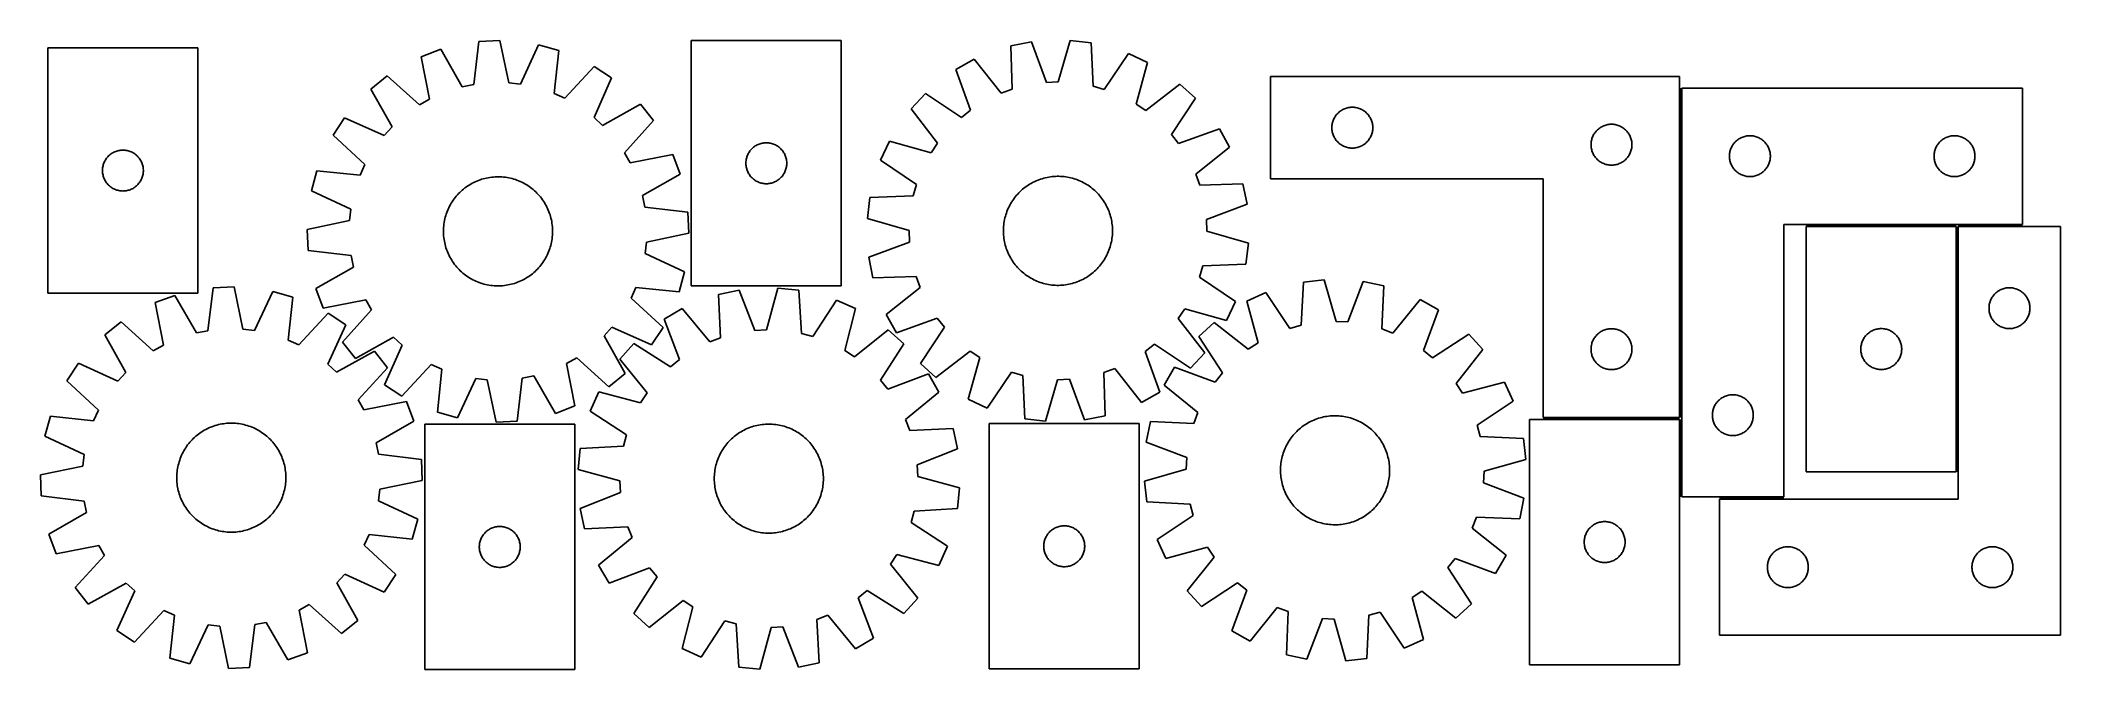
# Model space of a CAD drawing. Header units: millimetres. Extents: x 7 to 1488, y 7 to 468.
import ezdxf

# ---------------------------------------------------------------- set-up
doc = ezdxf.new("R2010")
doc.units = ezdxf.units.MM
doc.layers.add('COMMON', color=5, linetype='CONTINUOUS', true_color=0x0000ff)
doc.layers.add('CUT', color=7, linetype='CONTINUOUS', true_color=0x000000)

msp = doc.modelspace()

# ---------------------------------------------------------------- linework, layer by layer
at = {"layer": 'COMMON'}
for p, q in [((1209.288839, 191.596715), (1209.288839, 433.185335)), ((1411.350562, 332.435335), (1301.350562, 332.435335)), ((1412.100563, 151.685334), (1412.100563, 331.685334)), ((1460.038839, 332.435335), (1412.850563, 332.435335)), ((1208.538838, 190.846715), (1108.538838, 190.846715)), ((1209.288839, 133.185335), (1209.288839, 190.096714)), ((1285.038839, 132.435335), (1237.850563, 132.435335))]:
    msp.add_line(p, q, dxfattribs=at)
at = {"layer": 'CUT'}
for p, q in [((122.134368, 462.639679), (12.134368, 462.639679)), ((12.134368, 462.639679), (12.134368, 282.639679)), ((122.134368, 282.639679), (122.134368, 462.639679)), ((300.113421, 461.585587), (285.713525, 456.165849)), ((315.967322, 434.060533), (300.113421, 461.585587)), ((328.066863, 467.336316), (324.365784, 435.788309)), ((343.436769, 468.04098), (328.066863, 467.336316)), ((350.009015, 436.963974), (343.436769, 468.04098)), ((371.799145, 464.872161), (358.530339, 436.011919)), ((386.634547, 460.792774), (371.799145, 464.872161)), ((383.281802, 429.205848), (386.634547, 460.792774)), ((593.865692, 467.998078), (483.865692, 467.998078)), ((483.865692, 467.998078), (483.865692, 287.998078)), ((593.865692, 287.998078), (593.865692, 467.998078)), ((733.256984, 467.0731), (718.160588, 464.101676)), ((718.160588, 464.101676), (719.168896, 432.353321)), ((744.355804, 437.310859), (733.256984, 467.0731)), ((761.776018, 468.136381), (752.924195, 437.630316)), ((777.051764, 466.297329), (761.776018, 468.136381)), ((778.410331, 434.562033), (777.051764, 466.297329)), ((285.713525, 456.165849), (291.94246, 425.018215)), ((412.629551, 449.014591), (391.091862, 425.667156)), ((425.478257, 440.550472), (412.629551, 449.014591)), ((691.365948, 454.27757), (677.926641, 446.786535)), ((677.926641, 446.786535), (688.696381, 416.903639)), ((711.11859, 429.401721), (691.365948, 454.27757)), ((804.503549, 458.495704), (786.658072, 432.218076)), ((818.463349, 452.026197), (804.503549, 458.495704)), ((809.948677, 421.424316), (818.463349, 452.026197)), ((260.905295, 442.058492), (248.884971, 432.454203)), ((248.884971, 432.454203), (264.434189, 404.755889)), ((284.488961, 420.779735), (260.905295, 442.058492)), ((324.365784, 435.788309), (315.967322, 434.060533)), ((358.530339, 436.011919), (350.009015, 436.963974)), ((412.52871, 411.545576), (425.478257, 440.550472)), ((719.168896, 432.353321), (711.11859, 429.401721)), ((752.924195, 437.630316), (744.355804, 437.310859)), ((786.658072, 432.218076), (778.410331, 434.562033)), ((842.160713, 436.123343), (817.068423, 416.646389)), ((853.438084, 425.65666), (842.160713, 436.123343)), ((1208.538838, 441.596715), (908.538838, 441.596715)), ((908.538838, 441.596715), (908.538838, 366.596715)), ((1208.538838, 191.596715), (1208.538838, 441.596715)), ((1210.038839, 433.185335), (1210.038839, 133.185335)), ((1460.038839, 433.185335), (1210.038839, 433.185335)), ((1460.038839, 333.185335), (1460.038839, 433.185335)), ((291.94246, 425.018215), (284.488961, 420.779735)), ((391.091862, 425.667156), (383.281802, 429.205848)), ((446.561316, 421.315856), (418.863002, 405.766639)), ((456.165605, 409.295532), (446.561316, 421.315856)), ((655.47924, 429.163255), (645.012557, 417.885884)), ((645.012557, 417.885884), (664.489511, 392.793594)), ((681.95218, 411.608819), (655.47924, 429.163255)), ((688.696381, 416.903639), (681.95218, 411.608819)), ((817.068423, 416.646389), (809.948677, 421.424316)), ((835.883648, 399.18372), (853.438084, 425.65666)), ((957.796555, 414.565878), (958.349738, 415.104996)), ((958.349738, 415.104996), (958.929941, 415.614922)), ((958.929941, 415.614922), (959.535624, 416.094304)), ((959.535624, 416.094304), (960.165182, 416.54187)), ((960.165182, 416.54187), (960.816946, 416.956435)), ((960.816946, 416.956435), (961.489187, 417.336897)), ((961.489187, 417.336897), (962.180122, 417.682249)), ((962.180122, 417.682249), (962.88792, 417.991575)), ((962.88792, 417.991575), (963.610702, 418.264054)), ((963.610702, 418.264054), (964.346554, 418.498963)), ((964.346554, 418.498963), (965.093522, 418.695681)), ((965.093522, 418.695681), (965.849627, 418.853685)), ((965.849627, 418.853685), (966.612863, 418.972555)), ((966.612863, 418.972555), (967.381206, 419.051978)), ((967.381206, 419.051978), (968.152619, 419.091742)), ((968.152619, 419.091742), (968.925057, 419.091742)), ((968.925057, 419.091742), (969.69647, 419.051978)), ((969.69647, 419.051978), (970.464814, 418.972555)), ((970.464814, 418.972555), (971.22805, 418.853685)), ((971.22805, 418.853685), (971.984154, 418.695681)), ((971.984154, 418.695681), (972.731123, 418.498963)), ((972.731123, 418.498963), (973.466974, 418.264054)), ((973.466974, 418.264054), (974.189757, 417.991575)), ((974.189757, 417.991575), (974.897554, 417.682249)), ((974.897554, 417.682249), (975.588489, 417.336897)), ((975.588489, 417.336897), (976.26073, 416.956435)), ((976.26073, 416.956435), (976.912494, 416.54187)), ((976.912494, 416.54187), (977.542052, 416.094304)), ((977.542052, 416.094304), (978.147736, 415.614922)), ((978.147736, 415.614922), (978.727938, 415.104996)), ((978.727938, 415.104996), (979.281121, 414.565878)), ((229.650356, 411.371144), (221.186237, 398.522438)), ((258.655252, 398.421597), (229.650356, 411.371144)), ((264.434189, 404.755889), (258.655252, 398.421597)), ((418.863002, 405.766639), (412.52871, 411.545576)), ((434.886848, 385.711867), (456.165605, 409.295532)), ((871.061364, 403.209259), (841.178468, 392.439519)), ((878.552398, 389.769953), (871.061364, 403.209259)), ((953.538838, 404.096715), (953.558727, 404.868897)), ((953.558727, 403.324534), (953.538838, 404.096715)), ((953.558727, 404.868897), (953.61834, 405.63903)), ((953.61834, 402.5544), (953.558727, 403.324534)), ((953.61834, 405.63903), (953.71752, 406.405074)), ((953.71752, 401.788357), (953.61834, 402.5544)), ((953.71752, 406.405074), (953.856003, 407.164996)), ((953.856003, 401.028434), (953.71752, 401.788357)), ((953.856003, 407.164996), (954.033422, 407.916782)), ((954.033422, 400.276648), (953.856003, 401.028434)), ((954.033422, 407.916782), (954.249307, 408.658438)), ((954.249307, 399.534993), (954.033422, 400.276648)), ((954.249307, 408.658438), (954.503086, 409.387997)), ((954.503086, 409.387997), (954.794085, 410.103524)), ((954.794085, 410.103524), (955.121532, 410.803122)), ((955.121532, 410.803122), (955.48456, 411.484936)), ((955.48456, 411.484936), (955.882205, 412.147158)), ((955.882205, 412.147158), (956.313413, 412.788032)), ((956.313413, 412.788032), (956.777041, 413.405857)), ((956.777041, 413.405857), (957.271859, 413.998997)), ((957.271859, 413.998997), (957.796555, 414.565878)), ((979.281121, 414.565878), (979.805817, 413.998997)), ((979.805817, 413.998997), (980.300635, 413.405857)), ((980.300635, 413.405857), (980.764263, 412.788032)), ((980.764263, 412.788032), (981.195472, 412.147158)), ((981.195472, 412.147158), (981.593117, 411.484936)), ((981.593117, 411.484936), (981.956144, 410.803122)), ((981.956144, 410.803122), (982.283592, 410.103524)), ((982.283592, 410.103524), (982.57459, 409.387997)), ((982.57459, 409.387997), (982.828369, 408.658438)), ((982.828369, 408.658438), (983.044254, 407.916782)), ((983.044254, 400.276648), (982.828369, 399.534993)), ((983.044254, 407.916782), (983.221673, 407.164996)), ((983.221673, 401.028434), (983.044254, 400.276648)), ((983.221673, 407.164996), (983.360157, 406.405074)), ((983.360157, 401.788357), (983.221673, 401.028434)), ((983.360157, 406.405074), (983.459336, 405.63903)), ((983.459336, 402.5544), (983.360157, 401.788357)), ((983.459336, 405.63903), (983.51895, 404.868897)), ((983.51895, 403.324534), (983.459336, 402.5544)), ((983.51895, 404.868897), (983.538838, 404.096715)), ((983.538838, 404.096715), (983.51895, 403.324534)), ((1145.882205, 399.647158), (1146.313413, 400.288032)), ((1146.313413, 400.288032), (1146.777041, 400.905857)), ((1146.777041, 400.905857), (1147.271859, 401.498997)), ((1147.271859, 401.498997), (1147.796555, 402.065878)), ((1147.796555, 402.065878), (1148.349738, 402.604996)), ((1148.349738, 402.604996), (1148.929941, 403.114922)), ((1148.929941, 403.114922), (1149.535624, 403.594304)), ((1149.535624, 403.594304), (1150.165182, 404.04187)), ((1150.165182, 404.04187), (1150.816946, 404.456435)), ((1150.816946, 404.456435), (1151.489187, 404.836897)), ((1151.489187, 404.836897), (1152.180122, 405.182249)), ((1152.180122, 405.182249), (1152.88792, 405.491575)), ((1152.88792, 405.491575), (1153.610702, 405.764054)), ((1153.610702, 405.764054), (1154.346554, 405.998963)), ((1154.346554, 405.998963), (1155.093522, 406.195681)), ((1155.093522, 406.195681), (1155.849627, 406.353685)), ((1155.849627, 406.353685), (1156.612863, 406.472555)), ((1156.612863, 406.472555), (1157.381206, 406.551978)), ((1157.381206, 406.551978), (1158.152619, 406.591742)), ((1158.152619, 406.591742), (1158.925057, 406.591742)), ((1158.925057, 406.591742), (1159.69647, 406.551978)), ((1159.69647, 406.551978), (1160.464814, 406.472555)), ((1160.464814, 406.472555), (1161.22805, 406.353685)), ((1161.22805, 406.353685), (1161.984154, 406.195681)), ((1161.984154, 406.195681), (1162.731123, 405.998963)), ((1162.731123, 405.998963), (1163.466974, 405.764054)), ((1163.466974, 405.764054), (1164.189757, 405.491575)), ((1164.189757, 405.491575), (1164.897554, 405.182249)), ((1164.897554, 405.182249), (1165.588489, 404.836897)), ((1165.588489, 404.836897), (1166.26073, 404.456435)), ((1166.26073, 404.456435), (1166.912494, 404.04187)), ((1166.912494, 404.04187), (1167.542052, 403.594304)), ((1167.542052, 403.594304), (1168.147736, 403.114922)), ((1168.147736, 403.114922), (1168.727938, 402.604996)), ((1168.727938, 402.604996), (1169.281121, 402.065878)), ((1169.281121, 402.065878), (1169.805817, 401.498997)), ((1169.805817, 401.498997), (1170.300635, 400.905857)), ((1170.300635, 400.905857), (1170.764263, 400.288032)), ((1170.764263, 400.288032), (1171.195472, 399.647158)), ((58.443052, 384.865104), (59.083926, 385.296313)), ((59.083926, 385.296313), (59.746147, 385.693958)), ((59.746147, 385.693958), (60.427962, 386.056986)), ((60.427962, 386.056986), (61.12756, 386.384433)), ((61.12756, 386.384433), (61.843087, 386.675432)), ((61.843087, 386.675432), (62.572646, 386.92921)), ((62.572646, 386.92921), (63.314302, 387.145095)), ((63.314302, 387.145095), (64.066087, 387.322515)), ((64.066087, 387.322515), (64.82601, 387.460998)), ((64.82601, 387.460998), (65.592054, 387.560177)), ((65.592054, 387.560177), (66.362187, 387.619791)), ((66.362187, 387.619791), (67.134368, 387.639679)), ((67.134368, 387.639679), (67.90655, 387.619791)), ((67.90655, 387.619791), (68.676683, 387.560177)), ((68.676683, 387.560177), (69.442727, 387.460998)), ((69.442727, 387.460998), (70.202649, 387.322515)), ((70.202649, 387.322515), (70.954435, 387.145095)), ((70.954435, 387.145095), (71.696091, 386.92921)), ((71.696091, 386.92921), (72.42565, 386.675432)), ((72.42565, 386.675432), (73.141177, 386.384433)), ((73.141177, 386.384433), (73.840775, 386.056986)), ((73.840775, 386.056986), (74.52259, 385.693958)), ((74.52259, 385.693958), (75.184811, 385.296313)), ((75.184811, 385.296313), (75.825685, 384.865104)), ((221.186237, 398.522438), (244.533671, 376.984749)), ((439.125328, 378.258367), (434.886848, 385.711867)), ((525.62551, 385.047729), (526.005972, 385.71997)), ((526.005972, 385.71997), (526.420537, 386.371734)), ((526.420537, 386.371734), (526.868103, 387.001292)), ((526.868103, 387.001292), (527.347485, 387.606975)), ((527.347485, 387.606975), (527.857411, 388.187178)), ((527.857411, 388.187178), (528.396529, 388.740361)), ((528.396529, 388.740361), (528.96341, 389.265057)), ((528.96341, 389.265057), (529.55655, 389.759875)), ((529.55655, 389.759875), (530.174375, 390.223503)), ((530.174375, 390.223503), (530.815249, 390.654711)), ((530.815249, 390.654711), (531.477471, 391.052356)), ((531.477471, 391.052356), (532.159285, 391.415384)), ((532.159285, 391.415384), (532.858883, 391.742831)), ((532.858883, 391.742831), (533.57441, 392.03383)), ((533.57441, 392.03383), (534.303969, 392.287609)), ((534.303969, 392.287609), (535.045625, 392.503494)), ((535.045625, 392.503494), (535.797411, 392.680913)), ((535.797411, 392.680913), (536.557333, 392.819396)), ((536.557333, 392.819396), (537.323377, 392.918576)), ((537.323377, 392.918576), (538.09351, 392.978189)), ((538.09351, 392.978189), (538.865692, 392.998078)), ((538.865692, 392.998078), (539.637873, 392.978189)), ((539.637873, 392.978189), (540.408007, 392.918576)), ((540.408007, 392.918576), (541.17405, 392.819396)), ((541.17405, 392.819396), (541.933973, 392.680913)), ((541.933973, 392.680913), (542.685759, 392.503494)), ((542.685759, 392.503494), (543.427414, 392.287609)), ((543.427414, 392.287609), (544.156973, 392.03383)), ((544.156973, 392.03383), (544.8725, 391.742831)), ((544.8725, 391.742831), (545.572099, 391.415384)), ((545.572099, 391.415384), (546.253913, 391.052356)), ((546.253913, 391.052356), (546.916135, 390.654711)), ((546.916135, 390.654711), (547.557008, 390.223503)), ((547.557008, 390.223503), (548.174834, 389.759875)), ((548.174834, 389.759875), (548.767974, 389.265057)), ((548.767974, 389.265057), (549.334854, 388.740361)), ((549.334854, 388.740361), (549.873972, 388.187178)), ((549.873972, 388.187178), (550.383898, 387.606975)), ((550.383898, 387.606975), (550.86328, 387.001292)), ((550.86328, 387.001292), (551.310847, 386.371734)), ((551.310847, 386.371734), (551.725411, 385.71997)), ((551.725411, 385.71997), (552.105874, 385.047729)), ((629.109703, 394.18852), (622.640196, 380.22872)), ((659.711584, 385.673848), (629.109703, 394.18852)), ((664.489511, 392.793594), (659.711584, 385.673848)), ((841.178468, 392.439519), (835.883648, 399.18372)), ((853.67655, 370.01731), (878.552398, 389.769953)), ((954.503086, 398.805434), (954.249307, 399.534993)), ((954.794085, 398.089907), (954.503086, 398.805434)), ((955.121532, 397.390308), (954.794085, 398.089907)), ((955.48456, 396.708494), (955.121532, 397.390308)), ((955.882205, 396.046272), (955.48456, 396.708494)), ((956.313413, 395.405399), (955.882205, 396.046272)), ((956.777041, 394.787573), (956.313413, 395.405399)), ((957.271859, 394.194433), (956.777041, 394.787573)), ((957.796555, 393.627553), (957.271859, 394.194433)), ((958.349738, 393.088435), (957.796555, 393.627553)), ((958.929941, 392.578509), (958.349738, 393.088435)), ((959.535624, 392.099127), (958.929941, 392.578509)), ((960.165182, 391.65156), (959.535624, 392.099127)), ((960.816946, 391.236996), (960.165182, 391.65156)), ((961.489187, 390.856533), (960.816946, 391.236996)), ((962.180122, 390.511181), (961.489187, 390.856533)), ((962.88792, 390.201856), (962.180122, 390.511181)), ((963.610702, 389.929377), (962.88792, 390.201856)), ((964.346554, 389.694467), (963.610702, 389.929377)), ((965.093522, 389.49775), (964.346554, 389.694467)), ((965.849627, 389.339746), (965.093522, 389.49775)), ((966.612863, 389.220875), (965.849627, 389.339746)), ((967.381206, 389.141452), (966.612863, 389.220875)), ((968.152619, 389.101688), (967.381206, 389.141452)), ((968.925057, 389.101688), (968.152619, 389.101688)), ((969.69647, 389.141452), (968.925057, 389.101688)), ((970.464814, 389.220875), (969.69647, 389.141452)), ((971.22805, 389.339746), (970.464814, 389.220875)), ((971.984154, 389.49775), (971.22805, 389.339746)), ((972.731123, 389.694467), (971.984154, 389.49775)), ((973.466974, 389.929377), (972.731123, 389.694467)), ((974.189757, 390.201856), (973.466974, 389.929377)), ((974.897554, 390.511181), (974.189757, 390.201856)), ((975.588489, 390.856533), (974.897554, 390.511181)), ((976.26073, 391.236996), (975.588489, 390.856533)), ((976.912494, 391.65156), (976.26073, 391.236996)), ((977.542052, 392.099127), (976.912494, 391.65156)), ((978.147736, 392.578509), (977.542052, 392.099127)), ((978.727938, 393.088435), (978.147736, 392.578509)), ((979.281121, 393.627553), (978.727938, 393.088435)), ((979.805817, 394.194433), (979.281121, 393.627553)), ((980.300635, 394.787573), (979.805817, 394.194433)), ((980.764263, 395.405399), (980.300635, 394.787573)), ((981.195472, 396.046272), (980.764263, 395.405399)), ((981.593117, 396.708494), (981.195472, 396.046272)), ((981.956144, 397.390308), (981.593117, 396.708494)), ((982.283592, 398.089907), (981.956144, 397.390308)), ((982.57459, 398.805434), (982.283592, 398.089907)), ((982.828369, 399.534993), (982.57459, 398.805434)), ((1143.538838, 391.596715), (1143.558727, 392.368897)), ((1143.558727, 390.824534), (1143.538838, 391.596715)), ((1143.558727, 392.368897), (1143.61834, 393.13903)), ((1143.61834, 390.0544), (1143.558727, 390.824534)), ((1143.61834, 393.13903), (1143.71752, 393.905074)), ((1143.71752, 389.288357), (1143.61834, 390.0544)), ((1143.71752, 393.905074), (1143.856003, 394.664996)), ((1143.856003, 388.528434), (1143.71752, 389.288357)), ((1143.856003, 394.664996), (1144.033422, 395.416782)), ((1144.033422, 387.776648), (1143.856003, 388.528434)), ((1144.033422, 395.416782), (1144.249307, 396.158438)), ((1144.249307, 387.034993), (1144.033422, 387.776648)), ((1144.249307, 396.158438), (1144.503086, 396.887997)), ((1144.503086, 386.305434), (1144.249307, 387.034993)), ((1144.503086, 396.887997), (1144.794085, 397.603524)), ((1144.794085, 385.589907), (1144.503086, 386.305434)), ((1144.794085, 397.603524), (1145.121532, 398.303122)), ((1145.121532, 384.890308), (1144.794085, 385.589907)), ((1145.121532, 398.303122), (1145.48456, 398.984936)), ((1145.48456, 398.984936), (1145.882205, 399.647158)), ((1171.195472, 399.647158), (1171.593117, 398.984936)), ((1171.593117, 398.984936), (1171.956144, 398.303122)), ((1171.956144, 398.303122), (1172.283592, 397.603524)), ((1172.283592, 385.589907), (1171.956144, 384.890308)), ((1172.283592, 397.603524), (1172.57459, 396.887997)), ((1172.57459, 386.305434), (1172.283592, 385.589907)), ((1172.57459, 396.887997), (1172.828369, 396.158438)), ((1172.828369, 387.034993), (1172.57459, 386.305434)), ((1172.828369, 396.158438), (1173.044254, 395.416782)), ((1173.044254, 387.776648), (1172.828369, 387.034993)), ((1173.044254, 395.416782), (1173.221673, 394.664996)), ((1173.221673, 388.528434), (1173.044254, 387.776648)), ((1173.221673, 394.664996), (1173.360157, 393.905074)), ((1173.360157, 389.288357), (1173.221673, 388.528434)), ((1173.360157, 393.905074), (1173.459336, 393.13903)), ((1173.459336, 390.0544), (1173.360157, 389.288357)), ((1173.459336, 393.13903), (1173.51895, 392.368897)), ((1173.51895, 390.824534), (1173.459336, 390.0544)), ((1173.51895, 392.368897), (1173.538838, 391.596715)), ((1173.538838, 391.596715), (1173.51895, 390.824534)), ((1245.162999, 385.11131), (1245.28187, 385.874546)), ((1245.28187, 385.874546), (1245.439874, 386.630651)), ((1245.439874, 386.630651), (1245.636591, 387.377619)), ((1245.636591, 387.377619), (1245.871501, 388.11347)), ((1245.871501, 388.11347), (1246.14398, 388.836253)), ((1246.14398, 388.836253), (1246.453305, 389.544051)), ((1246.453305, 389.544051), (1246.798657, 390.234986)), ((1246.798657, 390.234986), (1247.17912, 390.907227)), ((1247.17912, 390.907227), (1247.593684, 391.55899)), ((1247.593684, 391.55899), (1248.041251, 392.188549)), ((1248.041251, 392.188549), (1248.520632, 392.794232)), ((1248.520632, 392.794232), (1249.030559, 393.374435)), ((1249.030559, 393.374435), (1249.569677, 393.927617)), ((1249.569677, 393.927617), (1250.136557, 394.452314)), ((1250.136557, 394.452314), (1250.729697, 394.947132)), ((1250.729697, 394.947132), (1251.347523, 395.41076)), ((1251.347523, 395.41076), (1251.988396, 395.841968)), ((1251.988396, 395.841968), (1252.650618, 396.239613)), ((1252.650618, 396.239613), (1253.332432, 396.602641)), ((1253.332432, 396.602641), (1254.032031, 396.930088)), ((1254.032031, 396.930088), (1254.747558, 397.221087)), ((1254.747558, 397.221087), (1255.477117, 397.474865)), ((1255.477117, 397.474865), (1256.218772, 397.690751)), ((1256.218772, 397.690751), (1256.970558, 397.86817)), ((1256.970558, 397.86817), (1257.730481, 398.006653)), ((1257.730481, 398.006653), (1258.496524, 398.105833)), ((1258.496524, 398.105833), (1259.266658, 398.165446)), ((1259.266658, 398.165446), (1260.038839, 398.185335)), ((1260.038839, 398.185335), (1260.811021, 398.165446)), ((1260.811021, 398.165446), (1261.581154, 398.105833)), ((1261.581154, 398.105833), (1262.347198, 398.006653)), ((1262.347198, 398.006653), (1263.10712, 397.86817)), ((1263.10712, 397.86817), (1263.858906, 397.690751)), ((1263.858906, 397.690751), (1264.600562, 397.474865)), ((1264.600562, 397.474865), (1265.33012, 397.221087)), ((1265.33012, 397.221087), (1266.045648, 396.930088)), ((1266.045648, 396.930088), (1266.745246, 396.602641)), ((1266.745246, 396.602641), (1267.42706, 396.239613)), ((1267.42706, 396.239613), (1268.089282, 395.841968)), ((1268.089282, 395.841968), (1268.730156, 395.41076)), ((1268.730156, 395.41076), (1269.347981, 394.947132)), ((1269.347981, 394.947132), (1269.941121, 394.452314)), ((1269.941121, 394.452314), (1270.508002, 393.927617)), ((1270.508002, 393.927617), (1271.04712, 393.374435)), ((1271.04712, 393.374435), (1271.557046, 392.794232)), ((1271.557046, 392.794232), (1272.036428, 392.188549)), ((1272.036428, 392.188549), (1272.483994, 391.55899)), ((1272.483994, 391.55899), (1272.898559, 390.907227)), ((1272.898559, 390.907227), (1273.279021, 390.234986)), ((1273.279021, 390.234986), (1273.624373, 389.544051)), ((1273.624373, 389.544051), (1273.933699, 388.836253)), ((1273.933699, 388.836253), (1274.206178, 388.11347)), ((1274.206178, 388.11347), (1274.441087, 387.377619)), ((1274.441087, 387.377619), (1274.637805, 386.630651)), ((1274.637805, 386.630651), (1274.795808, 385.874546)), ((1274.795808, 385.874546), (1274.914679, 385.11131)), ((1395.162999, 385.11131), (1395.28187, 385.874546)), ((1395.28187, 385.874546), (1395.439874, 386.630651)), ((1395.439874, 386.630651), (1395.636591, 387.377619)), ((1395.636591, 387.377619), (1395.871501, 388.11347)), ((1395.871501, 388.11347), (1396.14398, 388.836253)), ((1396.14398, 388.836253), (1396.453305, 389.544051)), ((1396.453305, 389.544051), (1396.798657, 390.234986)), ((1396.798657, 390.234986), (1397.17912, 390.907227)), ((1397.17912, 390.907227), (1397.593684, 391.55899)), ((1397.593684, 391.55899), (1398.041251, 392.188549)), ((1398.041251, 392.188549), (1398.520632, 392.794232)), ((1398.520632, 392.794232), (1399.030559, 393.374435)), ((1399.030559, 393.374435), (1399.569677, 393.927617)), ((1399.569677, 393.927617), (1400.136557, 394.452314)), ((1400.136557, 394.452314), (1400.729697, 394.947132)), ((1400.729697, 394.947132), (1401.347523, 395.41076)), ((1401.347523, 395.41076), (1401.988396, 395.841968)), ((1401.988396, 395.841968), (1402.650618, 396.239613)), ((1402.650618, 396.239613), (1403.332432, 396.602641)), ((1403.332432, 396.602641), (1404.032031, 396.930088)), ((1404.032031, 396.930088), (1404.747558, 397.221087)), ((1404.747558, 397.221087), (1405.477117, 397.474865)), ((1405.477117, 397.474865), (1406.218772, 397.690751)), ((1406.218772, 397.690751), (1406.970558, 397.86817)), ((1406.970558, 397.86817), (1407.730481, 398.006653)), ((1407.730481, 398.006653), (1408.496524, 398.105833)), ((1408.496524, 398.105833), (1409.266658, 398.165446)), ((1409.266658, 398.165446), (1410.038839, 398.185335)), ((1410.038839, 398.185335), (1410.811021, 398.165446)), ((1410.811021, 398.165446), (1411.581154, 398.105833)), ((1411.581154, 398.105833), (1412.347198, 398.006653)), ((1412.347198, 398.006653), (1413.10712, 397.86817)), ((1413.10712, 397.86817), (1413.858906, 397.690751)), ((1413.858906, 397.690751), (1414.600562, 397.474865)), ((1414.600562, 397.474865), (1415.33012, 397.221087)), ((1415.33012, 397.221087), (1416.045648, 396.930088)), ((1416.045648, 396.930088), (1416.745246, 396.602641)), ((1416.745246, 396.602641), (1417.42706, 396.239613)), ((1417.42706, 396.239613), (1418.089282, 395.841968)), ((1418.089282, 395.841968), (1418.730156, 395.41076)), ((1418.730156, 395.41076), (1419.347981, 394.947132)), ((1419.347981, 394.947132), (1419.941121, 394.452314)), ((1419.941121, 394.452314), (1420.508002, 393.927617)), ((1420.508002, 393.927617), (1421.04712, 393.374435)), ((1421.04712, 393.374435), (1421.557046, 392.794232)), ((1421.557046, 392.794232), (1422.036428, 392.188549)), ((1422.036428, 392.188549), (1422.483994, 391.55899)), ((1422.483994, 391.55899), (1422.898559, 390.907227)), ((1422.898559, 390.907227), (1423.279021, 390.234986)), ((1423.279021, 390.234986), (1423.624373, 389.544051)), ((1423.624373, 389.544051), (1423.933699, 388.836253)), ((1423.933699, 388.836253), (1424.206178, 388.11347)), ((1424.206178, 388.11347), (1424.441087, 387.377619)), ((1424.441087, 387.377619), (1424.637805, 386.630651)), ((1424.637805, 386.630651), (1424.795808, 385.874546)), ((1424.795808, 385.874546), (1424.914679, 385.11131)), ((52.139341, 373.025898), (52.179106, 373.797311)), ((52.139341, 372.253461), (52.139341, 373.025898)), ((52.179106, 371.482047), (52.139341, 372.253461)), ((52.179106, 373.797311), (52.258528, 374.565655)), ((52.258528, 370.713704), (52.179106, 371.482047)), ((52.258528, 374.565655), (52.377399, 375.328891)), ((52.377399, 369.950468), (52.258528, 370.713704)), ((52.377399, 375.328891), (52.535403, 376.084995)), ((52.535403, 376.084995), (52.73212, 376.831964)), ((52.73212, 376.831964), (52.96703, 377.567815)), ((52.96703, 377.567815), (53.239509, 378.290598)), ((53.239509, 378.290598), (53.548835, 378.998395)), ((53.548835, 378.998395), (53.894187, 379.689331)), ((53.894187, 379.689331), (54.274649, 380.361571)), ((54.274649, 380.361571), (54.689213, 381.013335)), ((54.689213, 381.013335), (55.13678, 381.642894)), ((55.13678, 381.642894), (55.616162, 382.248577)), ((55.616162, 382.248577), (56.126088, 382.828779)), ((56.126088, 382.828779), (56.665206, 383.381962)), ((56.665206, 383.381962), (57.232087, 383.906658)), ((57.232087, 383.906658), (57.825226, 384.401476)), ((57.825226, 384.401476), (58.443052, 384.865104)), ((75.825685, 384.865104), (76.443511, 384.401476)), ((76.443511, 384.401476), (77.03665, 383.906658)), ((77.03665, 383.906658), (77.603531, 383.381962)), ((77.603531, 383.381962), (78.142649, 382.828779)), ((78.142649, 382.828779), (78.652575, 382.248577)), ((78.652575, 382.248577), (79.131957, 381.642894)), ((79.131957, 381.642894), (79.579524, 381.013335)), ((79.579524, 381.013335), (79.994088, 380.361571)), ((79.994088, 380.361571), (80.37455, 379.689331)), ((80.37455, 379.689331), (80.719902, 378.998395)), ((80.719902, 378.998395), (81.029228, 378.290598)), ((81.029228, 378.290598), (81.301707, 377.567815)), ((81.301707, 377.567815), (81.536617, 376.831964)), ((81.536617, 376.831964), (81.733334, 376.084995)), ((81.733334, 376.084995), (81.891338, 375.328891)), ((81.891338, 375.328891), (82.010209, 374.565655)), ((82.010209, 370.713704), (81.891338, 369.950468)), ((82.010209, 374.565655), (82.089631, 373.797311)), ((82.089631, 371.482047), (82.010209, 370.713704)), ((82.089631, 373.797311), (82.129396, 373.025898)), ((82.129396, 372.253461), (82.089631, 371.482047)), ((82.129396, 373.025898), (82.129396, 372.253461)), ((209.408054, 372.527434), (205.328667, 357.692032)), ((240.994979, 369.174689), (209.408054, 372.527434)), ((244.533671, 376.984749), (240.994979, 369.174689)), ((470.272963, 384.487302), (439.125328, 378.258367)), ((475.6927, 370.087407), (470.272963, 384.487302)), ((523.870665, 378.384297), (523.910429, 379.15571)), ((523.870665, 377.611859), (523.870665, 378.384297)), ((523.910429, 376.840446), (523.870665, 377.611859)), ((523.910429, 379.15571), (523.989852, 379.924053)), ((523.989852, 376.072102), (523.910429, 376.840446)), ((523.989852, 379.924053), (524.108722, 380.687289)), ((524.108722, 375.308866), (523.989852, 376.072102)), ((524.108722, 380.687289), (524.266726, 381.443394)), ((524.266726, 374.552762), (524.108722, 375.308866)), ((524.266726, 381.443394), (524.463444, 382.190362)), ((524.463444, 373.805793), (524.266726, 374.552762)), ((524.463444, 382.190362), (524.698353, 382.926214)), ((524.698353, 373.069942), (524.463444, 373.805793)), ((524.698353, 382.926214), (524.970832, 383.648996)), ((524.970832, 372.347159), (524.698353, 373.069942)), ((524.970832, 383.648996), (525.280158, 384.356794)), ((525.280158, 371.639362), (524.970832, 372.347159)), ((525.280158, 384.356794), (525.62551, 385.047729)), ((525.62551, 370.948427), (525.280158, 371.639362)), ((526.005972, 370.276186), (525.62551, 370.948427)), ((552.105874, 370.948427), (551.725411, 370.276186)), ((552.105874, 385.047729), (552.451226, 384.356794)), ((552.451226, 371.639362), (552.105874, 370.948427)), ((552.451226, 384.356794), (552.760551, 383.648996)), ((552.760551, 372.347159), (552.451226, 371.639362)), ((552.760551, 383.648996), (553.03303, 382.926214)), ((553.03303, 373.069942), (552.760551, 372.347159)), ((553.03303, 382.926214), (553.26794, 382.190362)), ((553.26794, 373.805793), (553.03303, 373.069942)), ((553.26794, 382.190362), (553.464657, 381.443394)), ((553.464657, 374.552762), (553.26794, 373.805793)), ((553.464657, 381.443394), (553.622661, 380.687289)), ((553.622661, 375.308866), (553.464657, 374.552762)), ((553.622661, 380.687289), (553.741532, 379.924053)), ((553.741532, 376.072102), (553.622661, 375.308866)), ((553.741532, 379.924053), (553.820955, 379.15571)), ((553.820955, 376.840446), (553.741532, 376.072102)), ((553.820955, 379.15571), (553.860719, 378.384297)), ((553.860719, 377.611859), (553.820955, 376.840446)), ((553.860719, 378.384297), (553.860719, 377.611859)), ((622.640196, 380.22872), (648.917824, 362.383244)), ((1145.48456, 384.208494), (1145.121532, 384.890308)), ((1145.882205, 383.546272), (1145.48456, 384.208494)), ((1146.313413, 382.905399), (1145.882205, 383.546272)), ((1146.777041, 382.287573), (1146.313413, 382.905399)), ((1147.271859, 381.694433), (1146.777041, 382.287573)), ((1147.796555, 381.127553), (1147.271859, 381.694433)), ((1148.349738, 380.588435), (1147.796555, 381.127553)), ((1148.929941, 380.078509), (1148.349738, 380.588435)), ((1149.535624, 379.599127), (1148.929941, 380.078509)), ((1150.165182, 379.15156), (1149.535624, 379.599127)), ((1150.816946, 378.736996), (1150.165182, 379.15156)), ((1151.489187, 378.356533), (1150.816946, 378.736996)), ((1152.180122, 378.011181), (1151.489187, 378.356533)), ((1152.88792, 377.701856), (1152.180122, 378.011181)), ((1153.610702, 377.429377), (1152.88792, 377.701856)), ((1154.346554, 377.194467), (1153.610702, 377.429377)), ((1155.093522, 376.99775), (1154.346554, 377.194467)), ((1155.849627, 376.839746), (1155.093522, 376.99775)), ((1156.612863, 376.720875), (1155.849627, 376.839746)), ((1157.381206, 376.641452), (1156.612863, 376.720875)), ((1158.152619, 376.601688), (1157.381206, 376.641452)), ((1158.925057, 376.601688), (1158.152619, 376.601688)), ((1159.69647, 376.641452), (1158.925057, 376.601688)), ((1160.464814, 376.720875), (1159.69647, 376.641452)), ((1161.22805, 376.839746), (1160.464814, 376.720875)), ((1161.984154, 376.99775), (1161.22805, 376.839746)), ((1162.731123, 377.194467), (1161.984154, 376.99775)), ((1163.466974, 377.429377), (1162.731123, 377.194467)), ((1164.189757, 377.701856), (1163.466974, 377.429377)), ((1164.897554, 378.011181), (1164.189757, 377.701856)), ((1165.588489, 378.356533), (1164.897554, 378.011181)), ((1166.26073, 378.736996), (1165.588489, 378.356533)), ((1166.912494, 379.15156), (1166.26073, 378.736996)), ((1167.542052, 379.599127), (1166.912494, 379.15156)), ((1168.147736, 380.078509), (1167.542052, 379.599127)), ((1168.727938, 380.588435), (1168.147736, 380.078509)), ((1169.281121, 381.127553), (1168.727938, 380.588435)), ((1169.805817, 381.694433), (1169.281121, 381.127553)), ((1170.300635, 382.287573), (1169.805817, 381.694433)), ((1170.764263, 382.905399), (1170.300635, 382.287573)), ((1171.195472, 383.546272), (1170.764263, 382.905399)), ((1171.593117, 384.208494), (1171.195472, 383.546272)), ((1171.956144, 384.890308), (1171.593117, 384.208494)), ((1245.043812, 383.571553), (1245.083576, 384.342967)), ((1245.043812, 382.799116), (1245.043812, 383.571553)), ((1245.083576, 382.027703), (1245.043812, 382.799116)), ((1245.083576, 384.342967), (1245.162999, 385.11131)), ((1245.162999, 381.259359), (1245.083576, 382.027703)), ((1245.28187, 380.496123), (1245.162999, 381.259359)), ((1245.439874, 379.740019), (1245.28187, 380.496123)), ((1245.636591, 378.99305), (1245.439874, 379.740019)), ((1245.871501, 378.257199), (1245.636591, 378.99305)), ((1246.14398, 377.534416), (1245.871501, 378.257199)), ((1246.453305, 376.826619), (1246.14398, 377.534416)), ((1246.798657, 376.135684), (1246.453305, 376.826619)), ((1247.17912, 375.463443), (1246.798657, 376.135684)), ((1247.593684, 374.811679), (1247.17912, 375.463443)), ((1248.041251, 374.18212), (1247.593684, 374.811679)), ((1248.520632, 373.576437), (1248.041251, 374.18212)), ((1249.030559, 372.996235), (1248.520632, 373.576437)), ((1249.569677, 372.443052), (1249.030559, 372.996235)), ((1250.136557, 371.918356), (1249.569677, 372.443052)), ((1250.729697, 371.423538), (1250.136557, 371.918356)), ((1251.347523, 370.95991), (1250.729697, 371.423538)), ((1251.988396, 370.528701), (1251.347523, 370.95991)), ((1252.650618, 370.131056), (1251.988396, 370.528701)), ((1268.089282, 370.528701), (1267.42706, 370.131056)), ((1268.730156, 370.95991), (1268.089282, 370.528701)), ((1269.347981, 371.423538), (1268.730156, 370.95991)), ((1269.941121, 371.918356), (1269.347981, 371.423538)), ((1270.508002, 372.443052), (1269.941121, 371.918356)), ((1271.04712, 372.996235), (1270.508002, 372.443052)), ((1271.557046, 373.576437), (1271.04712, 372.996235)), ((1272.036428, 374.18212), (1271.557046, 373.576437)), ((1272.483994, 374.811679), (1272.036428, 374.18212)), ((1272.898559, 375.463443), (1272.483994, 374.811679)), ((1273.279021, 376.135684), (1272.898559, 375.463443)), ((1273.624373, 376.826619), (1273.279021, 376.135684)), ((1273.933699, 377.534416), (1273.624373, 376.826619)), ((1274.206178, 378.257199), (1273.933699, 377.534416)), ((1274.441087, 378.99305), (1274.206178, 378.257199)), ((1274.637805, 379.740019), (1274.441087, 378.99305)), ((1274.795808, 380.496123), (1274.637805, 379.740019)), ((1274.914679, 381.259359), (1274.795808, 380.496123)), ((1274.914679, 385.11131), (1274.994102, 384.342967)), ((1274.994102, 382.027703), (1274.914679, 381.259359)), ((1274.994102, 384.342967), (1275.033866, 383.571553)), ((1275.033866, 382.799116), (1274.994102, 382.027703)), ((1275.033866, 383.571553), (1275.033866, 382.799116)), ((1395.043812, 383.571553), (1395.083576, 384.342967)), ((1395.043812, 382.799116), (1395.043812, 383.571553)), ((1395.083576, 382.027703), (1395.043812, 382.799116)), ((1395.083576, 384.342967), (1395.162999, 385.11131)), ((1395.162999, 381.259359), (1395.083576, 382.027703)), ((1395.28187, 380.496123), (1395.162999, 381.259359)), ((1395.439874, 379.740019), (1395.28187, 380.496123)), ((1395.636591, 378.99305), (1395.439874, 379.740019)), ((1395.871501, 378.257199), (1395.636591, 378.99305)), ((1396.14398, 377.534416), (1395.871501, 378.257199)), ((1396.453305, 376.826619), (1396.14398, 377.534416)), ((1396.798657, 376.135684), (1396.453305, 376.826619)), ((1397.17912, 375.463443), (1396.798657, 376.135684)), ((1397.593684, 374.811679), (1397.17912, 375.463443)), ((1398.041251, 374.18212), (1397.593684, 374.811679)), ((1398.520632, 373.576437), (1398.041251, 374.18212)), ((1399.030559, 372.996235), (1398.520632, 373.576437)), ((1399.569677, 372.443052), (1399.030559, 372.996235)), ((1400.136557, 371.918356), (1399.569677, 372.443052)), ((1400.729697, 371.423538), (1400.136557, 371.918356)), ((1401.347523, 370.95991), (1400.729697, 371.423538)), ((1401.988396, 370.528701), (1401.347523, 370.95991)), ((1402.650618, 370.131056), (1401.988396, 370.528701)), ((1418.089282, 370.528701), (1417.42706, 370.131056)), ((1418.730156, 370.95991), (1418.089282, 370.528701)), ((1419.347981, 371.423538), (1418.730156, 370.95991)), ((1419.941121, 371.918356), (1419.347981, 371.423538)), ((1420.508002, 372.443052), (1419.941121, 371.918356)), ((1421.04712, 372.996235), (1420.508002, 372.443052)), ((1421.557046, 373.576437), (1421.04712, 372.996235)), ((1422.036428, 374.18212), (1421.557046, 373.576437)), ((1422.483994, 374.811679), (1422.036428, 374.18212)), ((1422.898559, 375.463443), (1422.483994, 374.811679)), ((1423.279021, 376.135684), (1422.898559, 375.463443)), ((1423.624373, 376.826619), (1423.279021, 376.135684)), ((1423.933699, 377.534416), (1423.624373, 376.826619)), ((1424.206178, 378.257199), (1423.933699, 377.534416)), ((1424.441087, 378.99305), (1424.206178, 378.257199)), ((1424.637805, 379.740019), (1424.441087, 378.99305)), ((1424.795808, 380.496123), (1424.637805, 379.740019)), ((1424.914679, 381.259359), (1424.795808, 380.496123)), ((1424.914679, 385.11131), (1424.994102, 384.342967)), ((1424.994102, 382.027703), (1424.914679, 381.259359)), ((1424.994102, 384.342967), (1425.033866, 383.571553)), ((1425.033866, 382.799116), (1424.994102, 382.027703)), ((1425.033866, 383.571553), (1425.033866, 382.799116)), ((52.535403, 369.194363), (52.377399, 369.950468)), ((52.73212, 368.447395), (52.535403, 369.194363)), ((52.96703, 367.711544), (52.73212, 368.447395)), ((53.239509, 366.988761), (52.96703, 367.711544)), ((53.548835, 366.280964), (53.239509, 366.988761)), ((53.894187, 365.590028), (53.548835, 366.280964)), ((54.274649, 364.917787), (53.894187, 365.590028)), ((54.689213, 364.266024), (54.274649, 364.917787)), ((55.13678, 363.636465), (54.689213, 364.266024)), ((55.616162, 363.030782), (55.13678, 363.636465)), ((56.126088, 362.450579), (55.616162, 363.030782)), ((56.665206, 361.897397), (56.126088, 362.450579)), ((57.232087, 361.3727), (56.665206, 361.897397)), ((57.825226, 360.877882), (57.232087, 361.3727)), ((58.443052, 360.414254), (57.825226, 360.877882)), ((59.083926, 359.983046), (58.443052, 360.414254)), ((59.746147, 359.585401), (59.083926, 359.983046)), ((60.427962, 359.222373), (59.746147, 359.585401)), ((61.12756, 358.894926), (60.427962, 359.222373)), ((61.843087, 358.603927), (61.12756, 358.894926)), ((62.572646, 358.350149), (61.843087, 358.603927)), ((63.314302, 358.134263), (62.572646, 358.350149)), ((64.066087, 357.956844), (63.314302, 358.134263)), ((64.82601, 357.818361), (64.066087, 357.956844)), ((65.592054, 357.719181), (64.82601, 357.818361)), ((66.362187, 357.659568), (65.592054, 357.719181)), ((67.134368, 357.639679), (66.362187, 357.659568)), ((67.90655, 357.659568), (67.134368, 357.639679)), ((68.676683, 357.719181), (67.90655, 357.659568)), ((69.442727, 357.818361), (68.676683, 357.719181)), ((70.202649, 357.956844), (69.442727, 357.818361)), ((70.954435, 358.134263), (70.202649, 357.956844)), ((71.696091, 358.350149), (70.954435, 358.134263)), ((72.42565, 358.603927), (71.696091, 358.350149)), ((73.141177, 358.894926), (72.42565, 358.603927)), ((73.840775, 359.222373), (73.141177, 358.894926)), ((74.52259, 359.585401), (73.840775, 359.222373)), ((75.184811, 359.983046), (74.52259, 359.585401)), ((75.825685, 360.414254), (75.184811, 359.983046)), ((76.443511, 360.877882), (75.825685, 360.414254)), ((77.03665, 361.3727), (76.443511, 360.877882)), ((77.603531, 361.897397), (77.03665, 361.3727)), ((78.142649, 362.450579), (77.603531, 361.897397)), ((78.652575, 363.030782), (78.142649, 362.450579)), ((79.131957, 363.636465), (78.652575, 363.030782)), ((79.579524, 364.266024), (79.131957, 363.636465)), ((79.994088, 364.917787), (79.579524, 364.266024)), ((80.37455, 365.590028), (79.994088, 364.917787)), ((80.719902, 366.280964), (80.37455, 365.590028)), ((81.029228, 366.988761), (80.719902, 366.280964)), ((81.301707, 367.711544), (81.029228, 366.988761)), ((81.536617, 368.447395), (81.301707, 367.711544)), ((81.733334, 369.194363), (81.536617, 368.447395)), ((81.891338, 369.950468), (81.733334, 369.194363)), ((205.328667, 357.692032), (234.188909, 344.423226)), ((312.393167, 354.773147), (313.247345, 355.694769)), ((313.247345, 355.694769), (314.130051, 356.589106)), ((314.130051, 356.589106), (315.040413, 357.455274)), ((315.040413, 357.455274), (315.977532, 358.29242)), ((315.977532, 358.29242), (316.940485, 359.099718)), ((316.940485, 359.099718), (317.92832, 359.87637)), ((317.92832, 359.87637), (318.940063, 360.62161)), ((318.940063, 360.62161), (319.974716, 361.334703)), ((319.974716, 361.334703), (321.031256, 362.014944)), ((321.031256, 362.014944), (322.108642, 362.661664)), ((322.108642, 362.661664), (323.205811, 363.274222)), ((323.205811, 363.274222), (324.321679, 363.852016)), ((324.321679, 363.852016), (325.455145, 364.394474)), ((325.455145, 364.394474), (326.605091, 364.901061)), ((326.605091, 364.901061), (327.770382, 365.371278)), ((327.770382, 365.371278), (328.949868, 365.80466)), ((328.949868, 365.80466), (330.142385, 366.20078)), ((330.142385, 366.20078), (331.346755, 366.559246)), ((331.346755, 366.559246), (332.561792, 366.879706)), ((332.561792, 366.879706), (333.786294, 367.161842)), ((333.786294, 367.161842), (335.019054, 367.405376)), ((335.019054, 367.405376), (336.258856, 367.610068)), ((336.258856, 367.610068), (337.504475, 367.775716)), ((337.504475, 367.775716), (338.754683, 367.902156)), ((338.754683, 367.902156), (340.008246, 367.989264)), ((340.008246, 367.989264), (341.263926, 368.036954)), ((341.263926, 368.036954), (342.520484, 368.045178)), ((342.520484, 368.045178), (343.776681, 368.013929)), ((343.776681, 368.013929), (345.031276, 367.943237)), ((345.031276, 367.943237), (346.283032, 367.833172)), ((346.283032, 367.833172), (347.530713, 367.683843)), ((347.530713, 367.683843), (348.773088, 367.495397)), ((348.773088, 367.495397), (350.00893, 367.26802)), ((350.00893, 367.26802), (351.237021, 367.001937)), ((351.237021, 367.001937), (352.456147, 366.697409)), ((352.456147, 366.697409), (353.665107, 366.354738)), ((353.665107, 366.354738), (354.862707, 365.974262)), ((354.862707, 365.974262), (356.047764, 365.556356)), ((356.047764, 365.556356), (357.21911, 365.101433)), ((357.21911, 365.101433), (358.375589, 364.609941)), ((358.375589, 364.609941), (359.516059, 364.082366)), ((359.516059, 364.082366), (360.639394, 363.519228)), ((360.639394, 363.519228), (361.744487, 362.921084)), ((361.744487, 362.921084), (362.830246, 362.288522)), ((362.830246, 362.288522), (363.8956, 361.622169)), ((363.8956, 361.622169), (364.939498, 360.92268)), ((364.939498, 360.92268), (365.960909, 360.190747)), ((365.960909, 360.190747), (366.958826, 359.427092)), ((366.958826, 359.427092), (367.932263, 358.632468)), ((367.932263, 358.632468), (368.880261, 357.807661)), ((368.880261, 357.807661), (369.801882, 356.953482)), ((369.801882, 356.953482), (370.696219, 356.070777)), ((370.696219, 356.070777), (371.562387, 355.160415)), ((448.167646, 354.233505), (475.6927, 370.087407)), ((526.420537, 369.624422), (526.005972, 370.276186)), ((526.868103, 368.994864), (526.420537, 369.624422)), ((527.347485, 368.38918), (526.868103, 368.994864)), ((527.857411, 367.808978), (527.347485, 368.38918)), ((528.396529, 367.255795), (527.857411, 367.808978)), ((528.96341, 366.731099), (528.396529, 367.255795)), ((529.55655, 366.236281), (528.96341, 366.731099)), ((530.174375, 365.772653), (529.55655, 366.236281)), ((530.815249, 365.341444), (530.174375, 365.772653)), ((531.477471, 364.943799), (530.815249, 365.341444)), ((532.159285, 364.580772), (531.477471, 364.943799)), ((532.858883, 364.253324), (532.159285, 364.580772)), ((533.57441, 363.962326), (532.858883, 364.253324)), ((534.303969, 363.708547), (533.57441, 363.962326)), ((535.045625, 363.492662), (534.303969, 363.708547)), ((535.797411, 363.315243), (535.045625, 363.492662)), ((536.557333, 363.176759), (535.797411, 363.315243)), ((537.323377, 363.07758), (536.557333, 363.176759)), ((538.09351, 363.017966), (537.323377, 363.07758)), ((538.865692, 362.998078), (538.09351, 363.017966)), ((539.637873, 363.017966), (538.865692, 362.998078)), ((540.408007, 363.07758), (539.637873, 363.017966)), ((541.17405, 363.176759), (540.408007, 363.07758)), ((541.933973, 363.315243), (541.17405, 363.176759)), ((542.685759, 363.492662), (541.933973, 363.315243)), ((543.427414, 363.708547), (542.685759, 363.492662)), ((544.156973, 363.962326), (543.427414, 363.708547)), ((544.8725, 364.253324), (544.156973, 363.962326)), ((545.572099, 364.580772), (544.8725, 364.253324)), ((546.253913, 364.943799), (545.572099, 364.580772)), ((546.916135, 365.341444), (546.253913, 364.943799)), ((547.557008, 365.772653), (546.916135, 365.341444)), ((548.174834, 366.236281), (547.557008, 365.772653)), ((548.767974, 366.731099), (548.174834, 366.236281)), ((549.334854, 367.255795), (548.767974, 366.731099)), ((549.873972, 367.808978), (549.334854, 367.255795)), ((550.383898, 368.38918), (549.873972, 367.808978)), ((550.86328, 368.994864), (550.383898, 368.38918)), ((551.310847, 369.624422), (550.86328, 368.994864)), ((551.725411, 370.276186), (551.310847, 369.624422)), ((648.917824, 362.383244), (646.573867, 354.135502)), ((723.174127, 355.410269), (724.036153, 356.324555)), ((724.036153, 356.324555), (724.926472, 357.211313)), ((724.926472, 357.211313), (725.844205, 358.069667)), ((725.844205, 358.069667), (726.788447, 358.898772)), ((726.788447, 358.898772), (727.758266, 359.697807)), ((727.758266, 359.697807), (728.752704, 360.465986)), ((728.752704, 360.465986), (729.770781, 361.20255)), ((729.770781, 361.20255), (730.811492, 361.906771)), ((730.811492, 361.906771), (731.873809, 362.577956)), ((731.873809, 362.577956), (732.956685, 363.215441)), ((732.956685, 363.215441), (734.05905, 363.818598)), ((734.05905, 363.818598), (735.179817, 364.386831)), ((735.179817, 364.386831), (736.317879, 364.91958)), ((736.317879, 364.91958), (737.472114, 365.416318)), ((737.472114, 365.416318), (738.641382, 365.876556)), ((738.641382, 365.876556), (739.82453, 366.299839)), ((739.82453, 366.299839), (741.020389, 366.685749)), ((741.020389, 366.685749), (742.22778, 367.033906)), ((742.22778, 367.033906), (743.445511, 367.343967)), ((743.445511, 367.343967), (744.672381, 367.615624)), ((744.672381, 367.615624), (745.907178, 367.848611)), ((745.907178, 367.848611), (747.148684, 368.042697)), ((747.148684, 368.042697), (748.395674, 368.19769)), ((748.395674, 368.19769), (749.646917, 368.313438)), ((749.646917, 368.313438), (750.901179, 368.389826)), ((750.901179, 368.389826), (752.157221, 368.42678)), ((752.157221, 368.42678), (753.413804, 368.424262)), ((753.413804, 368.424262), (754.669687, 368.382275)), ((754.669687, 368.382275), (755.923632, 368.30086)), ((755.923632, 368.30086), (757.174402, 368.180098)), ((757.174402, 368.180098), (758.42076, 368.020108)), ((758.42076, 368.020108), (759.661479, 367.821048)), ((759.661479, 367.821048), (760.895332, 367.583115)), ((760.895332, 367.583115), (762.121103, 367.306542)), ((762.121103, 367.306542), (763.337582, 366.991604)), ((763.337582, 366.991604), (764.543568, 366.63861)), ((764.543568, 366.63861), (765.737871, 366.24791)), ((765.737871, 366.24791), (766.919313, 365.819888)), ((766.919313, 365.819888), (768.086727, 365.354968)), ((768.086727, 365.354968), (769.238962, 364.853608)), ((769.238962, 364.853608), (770.37488, 364.316302)), ((770.37488, 364.316302), (771.49336, 363.743582)), ((771.49336, 363.743582), (772.593299, 363.136012)), ((772.593299, 363.136012), (773.673611, 362.494192)), ((773.673611, 362.494192), (774.733229, 361.818755)), ((774.733229, 361.818755), (775.771109, 361.110368)), ((775.771109, 361.110368), (776.786226, 360.36973)), ((776.786226, 360.36973), (777.777578, 359.597571)), ((777.777578, 359.597571), (778.744187, 358.794655)), ((778.744187, 358.794655), (779.685098, 357.961773)), ((779.685098, 357.961773), (780.599384, 357.099747)), ((780.599384, 357.099747), (781.486141, 356.209428)), ((781.486141, 356.209428), (782.344496, 355.291695)), ((856.62815, 361.967004), (853.67655, 370.01731)), ((888.376505, 362.975312), (856.62815, 361.967004)), ((891.347928, 347.878916), (888.376505, 362.975312)), ((908.538838, 366.596715), (1108.538838, 366.596715)), ((1108.538838, 366.596715), (1108.538838, 191.596715)), ((1253.332432, 369.768028), (1252.650618, 370.131056)), ((1254.032031, 369.440581), (1253.332432, 369.768028)), ((1254.747558, 369.149582), (1254.032031, 369.440581)), ((1255.477117, 368.895804), (1254.747558, 369.149582)), ((1256.218772, 368.679919), (1255.477117, 368.895804)), ((1256.970558, 368.502499), (1256.218772, 368.679919)), ((1257.730481, 368.364016), (1256.970558, 368.502499)), ((1258.496524, 368.264837), (1257.730481, 368.364016)), ((1259.266658, 368.205223), (1258.496524, 368.264837)), ((1260.038839, 368.185335), (1259.266658, 368.205223)), ((1260.811021, 368.205223), (1260.038839, 368.185335)), ((1261.581154, 368.264837), (1260.811021, 368.205223)), ((1262.347198, 368.364016), (1261.581154, 368.264837)), ((1263.10712, 368.502499), (1262.347198, 368.364016)), ((1263.858906, 368.679919), (1263.10712, 368.502499)), ((1264.600562, 368.895804), (1263.858906, 368.679919)), ((1265.33012, 369.149582), (1264.600562, 368.895804)), ((1266.045648, 369.440581), (1265.33012, 369.149582)), ((1266.745246, 369.768028), (1266.045648, 369.440581)), ((1267.42706, 370.131056), (1266.745246, 369.768028)), ((1403.332432, 369.768028), (1402.650618, 370.131056)), ((1404.032031, 369.440581), (1403.332432, 369.768028)), ((1404.747558, 369.149582), (1404.032031, 369.440581)), ((1405.477117, 368.895804), (1404.747558, 369.149582)), ((1406.218772, 368.679919), (1405.477117, 368.895804)), ((1406.970558, 368.502499), (1406.218772, 368.679919)), ((1407.730481, 368.364016), (1406.970558, 368.502499)), ((1408.496524, 368.264837), (1407.730481, 368.364016)), ((1409.266658, 368.205223), (1408.496524, 368.264837)), ((1410.038839, 368.185335), (1409.266658, 368.205223)), ((1410.811021, 368.205223), (1410.038839, 368.185335)), ((1411.581154, 368.264837), (1410.811021, 368.205223)), ((1412.347198, 368.364016), (1411.581154, 368.264837)), ((1413.10712, 368.502499), (1412.347198, 368.364016)), ((1413.858906, 368.679919), (1413.10712, 368.502499)), ((1414.600562, 368.895804), (1413.858906, 368.679919)), ((1415.33012, 369.149582), (1414.600562, 368.895804)), ((1416.045648, 369.440581), (1415.33012, 369.149582)), ((1416.745246, 369.768028), (1416.045648, 369.440581)), ((1417.42706, 370.131056), (1416.745246, 369.768028)), ((234.188909, 344.423226), (233.236854, 335.901902)), ((303.84609, 339.557994), (304.226566, 340.755594)), ((304.226566, 340.755594), (304.644472, 341.940651)), ((304.644472, 341.940651), (305.099395, 343.111997)), ((305.099395, 343.111997), (305.590887, 344.268476)), ((305.590887, 344.268476), (306.118462, 345.408946)), ((306.118462, 345.408946), (306.681599, 346.532281)), ((306.681599, 346.532281), (307.279744, 347.637374)), ((307.279744, 347.637374), (307.912305, 348.723133)), ((307.912305, 348.723133), (308.578659, 349.788487)), ((308.578659, 349.788487), (309.278148, 350.832385)), ((309.278148, 350.832385), (310.01008, 351.853796)), ((310.01008, 351.853796), (310.773736, 352.851713)), ((310.773736, 352.851713), (311.568359, 353.82515)), ((311.568359, 353.82515), (312.393167, 354.773147)), ((371.562387, 355.160415), (372.399533, 354.223295)), ((372.399533, 354.223295), (373.206831, 353.260343)), ((373.206831, 353.260343), (373.983483, 352.272508)), ((373.983483, 352.272508), (374.728723, 351.260764)), ((374.728723, 351.260764), (375.441816, 350.226112)), ((375.441816, 350.226112), (376.122058, 349.169572)), ((376.122058, 349.169572), (376.768777, 348.092185)), ((376.768777, 348.092185), (377.381335, 346.995017)), ((377.381335, 346.995017), (377.959129, 345.879149)), ((377.959129, 345.879149), (378.501587, 344.745682)), ((378.501587, 344.745682), (379.008174, 343.595736)), ((379.008174, 343.595736), (379.478391, 342.430445)), ((379.478391, 342.430445), (379.911773, 341.25096)), ((379.911773, 341.25096), (380.307893, 340.058443)), ((449.895422, 345.835044), (448.167646, 354.233505)), ((481.443429, 342.133965), (449.895422, 345.835044)), ((482.148093, 326.764059), (481.443429, 342.133965)), ((614.838571, 352.776936), (612.999519, 337.501189)), ((646.573867, 354.135502), (614.838571, 352.776936)), ((714.49729, 340.268739), (714.88799, 341.463042)), ((714.88799, 341.463042), (715.316012, 342.644484)), ((715.316012, 342.644484), (715.780932, 343.811898)), ((715.780932, 343.811898), (716.282293, 344.964133)), ((716.282293, 344.964133), (716.819598, 346.100051)), ((716.819598, 346.100051), (717.392318, 347.218531)), ((717.392318, 347.218531), (717.999888, 348.31847)), ((717.999888, 348.31847), (718.641709, 349.398782)), ((718.641709, 349.398782), (719.317145, 350.458401)), ((719.317145, 350.458401), (720.025532, 351.496281)), ((720.025532, 351.496281), (720.766171, 352.511397)), ((720.766171, 352.511397), (721.538329, 353.502749)), ((721.538329, 353.502749), (722.341245, 354.469358)), ((722.341245, 354.469358), (723.174127, 355.410269)), ((782.344496, 355.291695), (783.1736, 354.347453)), ((783.1736, 354.347453), (783.972636, 353.377634)), ((783.972636, 353.377634), (784.740815, 352.383196)), ((784.740815, 352.383196), (785.477378, 351.365119)), ((785.477378, 351.365119), (786.1816, 350.324408)), ((786.1816, 350.324408), (786.852785, 349.262091)), ((786.852785, 349.262091), (787.49027, 348.179215)), ((787.49027, 348.179215), (788.093427, 347.07685)), ((788.093427, 347.07685), (788.66166, 345.956083)), ((788.66166, 345.956083), (789.194408, 344.818021)), ((789.194408, 344.818021), (789.691146, 343.663786)), ((789.691146, 343.663786), (790.151384, 342.494518)), ((790.151384, 342.494518), (790.574667, 341.31137)), ((790.574667, 341.31137), (790.960578, 340.115511)), ((861.585688, 336.780096), (891.347928, 347.878916)), ((233.236854, 335.901902), (202.159848, 329.329656)), ((202.159848, 329.329656), (202.864511, 313.95975)), ((302.15565, 328.413371), (302.186899, 329.669568)), ((302.163874, 327.156813), (302.15565, 328.413371)), ((302.211564, 325.901133), (302.163874, 327.156813)), ((302.186899, 329.669568), (302.257591, 330.924163)), ((302.298672, 324.64757), (302.211564, 325.901133)), ((302.257591, 330.924163), (302.367656, 332.175919)), ((302.367656, 332.175919), (302.516985, 333.4236)), ((302.516985, 333.4236), (302.705431, 334.665975)), ((302.705431, 334.665975), (302.932808, 335.901817)), ((302.932808, 335.901817), (303.198891, 337.129908)), ((303.198891, 337.129908), (303.503419, 338.349034)), ((303.503419, 338.349034), (303.84609, 339.557994)), ((380.307893, 340.058443), (380.666359, 338.854072)), ((380.666359, 338.854072), (380.986819, 337.639036)), ((380.986819, 337.639036), (381.268955, 336.414534)), ((381.268955, 336.414534), (381.512489, 335.181773)), ((381.512489, 335.181773), (381.717181, 333.941972)), ((381.717181, 333.941972), (381.882829, 332.696352)), ((381.882829, 332.696352), (382.009269, 331.446145)), ((382.009269, 331.446145), (382.096377, 330.192582)), ((382.121042, 326.424147), (382.05035, 325.169551)), ((382.096377, 330.192582), (382.144067, 328.936902)), ((382.152291, 327.680344), (382.121042, 326.424147)), ((382.144067, 328.936902), (382.152291, 327.680344)), ((451.071087, 320.191812), (482.148093, 326.764059)), ((612.999519, 337.501189), (643.505584, 328.649366)), ((643.505584, 328.649366), (643.825041, 320.080976)), ((712.70912, 327.882392), (712.711638, 329.138975)), ((712.746074, 326.62635), (712.70912, 327.882392)), ((712.711638, 329.138975), (712.753626, 330.394859)), ((712.822462, 325.372089), (712.746074, 326.62635)), ((712.753626, 330.394859), (712.83504, 331.648804)), ((712.83504, 331.648804), (712.955802, 332.899573)), ((712.955802, 332.899573), (713.115792, 334.145932)), ((713.115792, 334.145932), (713.314852, 335.38665)), ((713.314852, 335.38665), (713.552786, 336.620503)), ((713.552786, 336.620503), (713.829358, 337.846274)), ((713.829358, 337.846274), (714.144297, 339.062753)), ((714.144297, 339.062753), (714.49729, 340.268739)), ((790.960578, 340.115511), (791.308735, 338.90812)), ((791.308735, 338.90812), (791.618796, 337.690389)), ((791.618796, 337.690389), (791.890453, 336.463519)), ((791.890453, 336.463519), (792.12344, 335.228722)), ((792.12344, 335.228722), (792.317525, 333.987216)), ((792.317525, 333.987216), (792.472519, 332.740226)), ((792.472519, 332.740226), (792.588267, 331.488983)), ((792.657103, 326.466213), (792.575689, 325.212268)), ((792.588267, 331.488983), (792.664655, 330.234721)), ((792.69909, 327.722097), (792.657103, 326.466213)), ((792.664655, 330.234721), (792.701608, 328.978679)), ((792.701608, 328.978679), (792.69909, 327.722097)), ((861.905145, 328.211705), (861.585688, 336.780096)), ((892.41121, 319.359882), (861.905145, 328.211705)), ((1285.038839, 133.185335), (1285.038839, 333.185335)), ((1285.038839, 333.185335), (1460.038839, 333.185335)), ((1301.350562, 331.685334), (1301.350562, 151.685334)), ((1411.350562, 331.685334), (1301.350562, 331.685334)), ((1411.350562, 151.685334), (1411.350562, 331.685334)), ((1487.850563, 331.685334), (1412.850563, 331.685334)), ((1412.850563, 331.685334), (1412.850563, 131.685334)), ((1487.850563, 31.685334), (1487.850563, 331.685334)), ((202.864511, 313.95975), (234.412519, 310.258671)), ((302.425112, 323.397362), (302.298672, 324.64757)), ((302.59076, 322.151743), (302.425112, 323.397362)), ((302.795452, 320.911941), (302.59076, 322.151743)), ((303.038986, 319.679181), (302.795452, 320.911941)), ((303.321122, 318.454679), (303.038986, 319.679181)), ((303.641581, 317.239642), (303.321122, 318.454679)), ((304.000048, 316.035272), (303.641581, 317.239642)), ((304.396167, 314.842755), (304.000048, 316.035272)), ((304.829549, 313.663269), (304.396167, 314.842755)), ((305.299766, 312.497978), (304.829549, 313.663269)), ((305.806354, 311.348032), (305.299766, 312.497978)), ((306.348812, 310.214566), (305.806354, 311.348032)), ((378.717054, 311.825239), (378.189479, 310.684769)), ((379.208546, 312.981717), (378.717054, 311.825239)), ((379.663469, 314.153064), (379.208546, 312.981717)), ((380.081375, 315.338121), (379.663469, 314.153064)), ((380.461851, 316.535721), (380.081375, 315.338121)), ((380.804522, 317.74468), (380.461851, 316.535721)), ((381.10905, 318.963807), (380.804522, 317.74468)), ((381.375133, 320.191898), (381.10905, 318.963807)), ((381.60251, 321.42774), (381.375133, 320.191898)), ((381.790956, 322.670115), (381.60251, 321.42774)), ((381.940285, 323.917796), (381.790956, 322.670115)), ((382.05035, 325.169551), (381.940285, 323.917796)), ((450.119032, 311.670488), (451.071087, 320.191812)), ((478.979274, 298.401682), (450.119032, 311.670488)), ((643.825041, 320.080976), (614.0628, 308.982156)), ((712.93821, 324.120846), (712.822462, 325.372089)), ((713.093203, 322.873856), (712.93821, 324.120846)), ((713.287289, 321.63235), (713.093203, 322.873856)), ((713.520276, 320.397552), (713.287289, 321.63235)), ((713.791933, 319.170683), (713.520276, 320.397552)), ((714.101994, 317.952952), (713.791933, 319.170683)), ((714.450151, 316.74556), (714.101994, 317.952952)), ((714.836062, 315.549701), (714.450151, 316.74556)), ((715.259345, 314.366553), (714.836062, 315.549701)), ((715.719582, 313.197285), (715.259345, 314.366553)), ((716.21632, 312.04305), (715.719582, 313.197285)), ((716.749069, 310.904988), (716.21632, 312.04305)), ((789.128436, 311.896938), (788.591131, 310.76102)), ((789.629796, 313.049173), (789.128436, 311.896938)), ((790.094717, 314.216587), (789.629796, 313.049173)), ((790.522738, 315.398029), (790.094717, 314.216587)), ((790.913439, 316.592332), (790.522738, 315.398029)), ((791.266432, 317.798318), (790.913439, 316.592332)), ((791.581371, 319.014797), (791.266432, 317.798318)), ((791.857943, 320.240568), (791.581371, 319.014797)), ((792.095877, 321.474421), (791.857943, 320.240568)), ((792.294937, 322.71514), (792.095877, 321.474421)), ((792.454927, 323.961499), (792.294937, 322.71514)), ((792.575689, 325.212268), (792.454927, 323.961499)), ((890.572158, 304.084136), (892.41121, 319.359882)), ((236.140295, 301.860209), (208.615241, 286.006308)), ((234.412519, 310.258671), (236.140295, 301.860209)), ((306.926605, 309.098698), (306.348812, 310.214566)), ((307.539164, 308.001529), (306.926605, 309.098698)), ((308.185883, 306.924143), (307.539164, 308.001529)), ((308.866125, 305.867602), (308.185883, 306.924143)), ((309.579218, 304.83295), (308.866125, 305.867602)), ((310.324458, 303.821207), (309.579218, 304.83295)), ((311.10111, 302.833372), (310.324458, 303.821207)), ((311.908407, 301.870419), (311.10111, 302.833372)), ((312.745553, 300.9333), (311.908407, 301.870419)), ((313.611722, 300.022938), (312.745553, 300.9333)), ((314.506059, 299.140232), (313.611722, 300.022938)), ((315.42768, 298.286054), (314.506059, 299.140232)), ((316.375677, 297.461246), (315.42768, 298.286054)), ((317.349115, 296.666623), (316.375677, 297.461246)), ((318.347031, 295.902967), (317.349115, 296.666623)), ((367.367456, 296.993997), (366.379621, 296.217345)), ((368.330408, 297.801294), (367.367456, 296.993997)), ((369.267528, 298.63844), (368.330408, 297.801294)), ((370.17789, 299.504609), (369.267528, 298.63844)), ((371.060595, 300.398945), (370.17789, 299.504609)), ((371.914774, 301.320567), (371.060595, 300.398945)), ((372.739582, 302.268564), (371.914774, 301.320567)), ((373.534205, 303.242002), (372.739582, 302.268564)), ((374.29786, 304.239918), (373.534205, 303.242002)), ((375.029793, 305.26133), (374.29786, 304.239918)), ((375.729282, 306.305227), (375.029793, 305.26133)), ((376.395635, 307.370582), (375.729282, 306.305227)), ((377.028197, 308.456341), (376.395635, 307.370582)), ((377.626341, 309.561433), (377.028197, 308.456341)), ((378.189479, 310.684769), (377.626341, 309.561433)), ((474.899887, 283.566281), (478.979274, 298.401682)), ((614.0628, 308.982156), (617.034224, 293.885759)), ((717.317302, 309.784221), (716.749069, 310.904988)), ((717.920459, 308.681856), (717.317302, 309.784221)), ((718.557944, 307.598981), (717.920459, 308.681856)), ((719.229129, 306.536663), (718.557944, 307.598981)), ((719.93335, 305.495953), (719.229129, 306.536663)), ((720.669914, 304.477876), (719.93335, 305.495953)), ((721.438093, 303.483437), (720.669914, 304.477876)), ((722.237129, 302.513618), (721.438093, 303.483437)), ((723.066233, 301.569376), (722.237129, 302.513618)), ((723.924587, 300.651643), (723.066233, 301.569376)), ((724.811345, 299.761324), (723.924587, 300.651643)), ((725.725631, 298.899298), (724.811345, 299.761324)), ((726.666542, 298.066416), (725.725631, 298.899298)), ((727.633151, 297.2635), (726.666542, 298.066416)), ((728.624503, 296.491342), (727.633151, 297.2635)), ((729.639619, 295.750704), (728.624503, 296.491342)), ((776.658024, 296.395085), (775.639947, 295.658522)), ((777.652463, 297.163264), (776.658024, 296.395085)), ((778.622282, 297.9623), (777.652463, 297.163264)), ((779.566524, 298.791404), (778.622282, 297.9623)), ((780.484257, 299.649759), (779.566524, 298.791404)), ((781.374576, 300.536516), (780.484257, 299.649759)), ((782.236602, 301.450802), (781.374576, 300.536516)), ((783.069484, 302.391714), (782.236602, 301.450802)), ((783.8724, 303.358322), (783.069484, 302.391714)), ((784.644558, 304.349674), (783.8724, 303.358322)), ((785.385196, 305.364791), (784.644558, 304.349674)), ((786.093583, 306.402671), (785.385196, 305.364791)), ((786.76902, 307.462289), (786.093583, 306.402671)), ((787.41084, 308.542601), (786.76902, 307.462289)), ((788.01841, 309.64254), (787.41084, 308.542601)), ((788.591131, 310.76102), (788.01841, 309.64254)), ((856.492905, 294.477828), (858.836862, 302.725569)), ((858.836862, 302.725569), (890.572158, 304.084136)), ((12.134368, 282.639679), (122.134368, 282.639679)), ((133.232915, 286.708817), (129.370775, 255.180122)), ((148.606219, 287.33498), (133.232915, 286.708817)), ((155.019676, 256.224816), (148.606219, 287.33498)), ((176.952043, 284.021361), (163.536027, 255.229257)), ((191.766419, 279.866266), (176.952043, 284.021361)), ((208.615241, 286.006308), (214.034978, 271.606412)), ((319.368443, 295.171034), (318.347031, 295.902967)), ((320.41234, 294.471546), (319.368443, 295.171034)), ((321.477695, 293.805192), (320.41234, 294.471546)), ((322.563454, 293.172631), (321.477695, 293.805192)), ((323.668547, 292.574486), (322.563454, 293.172631)), ((324.791882, 292.011349), (323.668547, 292.574486)), ((325.932352, 291.483774), (324.791882, 292.011349)), ((327.08883, 290.992282), (325.932352, 291.483774)), ((328.260177, 290.537359), (327.08883, 290.992282)), ((329.445234, 290.119453), (328.260177, 290.537359)), ((330.642834, 289.738976), (329.445234, 290.119453)), ((331.851793, 289.396306), (330.642834, 289.738976)), ((333.07092, 289.091778), (331.851793, 289.396306)), ((334.299011, 288.825695), (333.07092, 289.091778)), ((335.534853, 288.598318), (334.299011, 288.825695)), ((336.777228, 288.409872), (335.534853, 288.598318)), ((338.024909, 288.260542), (336.777228, 288.409872)), ((339.276664, 288.150478), (338.024909, 288.260542)), ((340.53126, 288.079786), (339.276664, 288.150478)), ((341.787457, 288.048536), (340.53126, 288.079786)), ((343.044015, 288.056761), (341.787457, 288.048536)), ((344.299695, 288.10445), (343.044015, 288.056761)), ((345.553258, 288.191558), (344.299695, 288.10445)), ((346.803466, 288.317999), (345.553258, 288.191558)), ((348.049085, 288.483647), (346.803466, 288.317999)), ((349.288886, 288.688339), (348.049085, 288.483647)), ((350.521647, 288.931873), (349.288886, 288.688339)), ((351.746149, 289.214009), (350.521647, 288.931873)), ((352.961185, 289.534468), (351.746149, 289.214009)), ((354.165556, 289.892935), (352.961185, 289.534468)), ((355.358073, 290.289054), (354.165556, 289.892935)), ((356.537558, 290.722436), (355.358073, 290.289054)), ((357.702849, 291.192653), (356.537558, 290.722436)), ((358.852795, 291.699241), (357.702849, 291.192653)), ((359.986262, 292.241699), (358.852795, 291.699241)), ((361.10213, 292.819492), (359.986262, 292.241699)), ((362.199298, 293.432051), (361.10213, 292.819492)), ((363.276685, 294.07877), (362.199298, 293.432051)), ((364.333225, 294.759012), (363.276685, 294.07877)), ((365.367878, 295.472105), (364.333225, 294.759012)), ((366.379621, 296.217345), (365.367878, 295.472105)), ((439.774269, 279.108966), (443.312961, 286.919025)), ((443.312961, 286.919025), (474.899887, 283.566281)), ((483.865692, 287.998078), (593.865692, 287.998078)), ((518.885138, 284.929513), (503.841642, 281.700927)), ((503.841642, 281.700927), (505.391537, 249.974399)), ((530.490186, 255.360989), (518.885138, 284.929513)), ((547.381876, 286.47927), (539.051878, 255.826605)), ((562.686779, 284.901142), (547.381876, 286.47927)), ((564.586659, 253.193647), (562.686779, 284.901142)), ((617.034224, 293.885759), (648.782579, 294.894068)), ((651.734179, 286.843762), (626.85833, 267.091119)), ((648.782579, 294.894068), (651.734179, 286.843762)), ((730.677499, 295.042317), (729.639619, 295.750704)), ((731.737118, 294.36688), (730.677499, 295.042317)), ((732.81743, 293.72506), (731.737118, 294.36688)), ((733.917369, 293.11749), (732.81743, 293.72506)), ((735.035849, 292.544769), (733.917369, 293.11749)), ((736.171767, 292.007464), (735.035849, 292.544769)), ((737.324002, 291.506104), (736.171767, 292.007464)), ((738.491416, 291.041183), (737.324002, 291.506104)), ((739.672858, 290.613162), (738.491416, 291.041183)), ((740.867161, 290.222462), (739.672858, 290.613162)), ((742.073147, 289.869468), (740.867161, 290.222462)), ((743.289626, 289.554529), (742.073147, 289.869468)), ((744.515397, 289.277957), (743.289626, 289.554529)), ((745.74925, 289.040023), (744.515397, 289.277957)), ((746.989968, 288.840963), (745.74925, 289.040023)), ((748.236327, 288.680973), (746.989968, 288.840963)), ((749.487096, 288.560212), (748.236327, 288.680973)), ((750.741041, 288.478797), (749.487096, 288.560212)), ((751.996925, 288.43681), (750.741041, 288.478797)), ((753.253508, 288.434292), (751.996925, 288.43681)), ((754.50955, 288.471245), (753.253508, 288.434292)), ((755.763811, 288.547633), (754.50955, 288.471245)), ((757.015054, 288.663381), (755.763811, 288.547633)), ((758.262044, 288.818375), (757.015054, 288.663381)), ((759.503551, 289.01246), (758.262044, 288.818375)), ((760.738348, 289.245447), (759.503551, 289.01246)), ((761.965217, 289.517105), (760.738348, 289.245447)), ((763.182949, 289.827165), (761.965217, 289.517105)), ((764.39034, 290.175322), (763.182949, 289.827165)), ((765.586199, 290.561233), (764.39034, 290.175322)), ((766.769347, 290.984516), (765.586199, 290.561233)), ((767.938615, 291.444754), (766.769347, 290.984516)), ((769.09285, 291.941492), (767.938615, 291.444754)), ((770.230912, 292.47424), (769.09285, 291.941492)), ((771.351679, 293.042473), (770.230912, 292.47424)), ((772.454044, 293.64563), (771.351679, 293.042473)), ((773.536919, 294.283115), (772.454044, 293.64563)), ((774.599237, 294.9543), (773.536919, 294.283115)), ((775.639947, 295.658522), (774.599237, 294.9543)), ((882.770533, 276.632351), (856.492905, 294.477828)), ((905.165, 283.262626), (891.152391, 276.90831)), ((922.793451, 256.838916), (905.165, 283.262626)), ((932.680107, 290.837896), (931.060217, 259.114865)), ((947.970482, 292.551075), (932.680107, 290.837896)), ((956.570759, 261.973142), (947.970482, 292.551075)), ((976.479791, 291.252949), (965.136228, 261.583127)), ((991.551203, 288.157294), (976.479791, 291.252949)), ((990.281451, 256.418319), (991.551203, 288.157294)), ((1438.832356, 281.294231), (1439.342282, 281.874434)), ((1439.342282, 281.874434), (1439.8814, 282.427616)), ((1439.8814, 282.427616), (1440.448281, 282.952313)), ((1440.448281, 282.952313), (1441.04142, 283.447131)), ((1441.04142, 283.447131), (1441.659246, 283.910759)), ((1441.659246, 283.910759), (1442.30012, 284.341967)), ((1442.30012, 284.341967), (1442.962342, 284.739612)), ((1442.962342, 284.739612), (1443.644156, 285.10264)), ((1443.644156, 285.10264), (1444.343754, 285.430087)), ((1444.343754, 285.430087), (1445.059281, 285.721086)), ((1445.059281, 285.721086), (1445.78884, 285.974864)), ((1445.78884, 285.974864), (1446.530496, 286.19075)), ((1446.530496, 286.19075), (1447.282282, 286.368169)), ((1447.282282, 286.368169), (1448.042204, 286.506652)), ((1448.042204, 286.506652), (1448.808248, 286.605832)), ((1448.808248, 286.605832), (1449.578381, 286.665445)), ((1449.578381, 286.665445), (1450.350563, 286.685334)), ((1450.350563, 286.685334), (1451.122744, 286.665445)), ((1451.122744, 286.665445), (1451.892878, 286.605832)), ((1451.892878, 286.605832), (1452.658921, 286.506652)), ((1452.658921, 286.506652), (1453.418844, 286.368169)), ((1453.418844, 286.368169), (1454.170629, 286.19075)), ((1454.170629, 286.19075), (1454.912285, 285.974864)), ((1454.912285, 285.974864), (1455.641844, 285.721086)), ((1455.641844, 285.721086), (1456.357371, 285.430087)), ((1456.357371, 285.430087), (1457.05697, 285.10264)), ((1457.05697, 285.10264), (1457.738784, 284.739612)), ((1457.738784, 284.739612), (1458.401006, 284.341967)), ((1458.401006, 284.341967), (1459.041879, 283.910759)), ((1459.041879, 283.910759), (1459.659705, 283.447131)), ((1459.659705, 283.447131), (1460.252844, 282.952313)), ((1460.252844, 282.952313), (1460.819725, 282.427616)), ((1460.819725, 282.427616), (1461.358843, 281.874434)), ((1461.358843, 281.874434), (1461.868769, 281.294231)), ((105.25047, 281.100915), (90.823084, 275.754786)), ((90.823084, 275.754786), (96.892873, 244.575748)), ((120.963599, 253.495258), (105.25047, 281.100915)), ((188.252409, 248.296874), (191.766419, 279.866266)), ((217.700935, 267.955485), (196.044296, 244.718344)), ((214.034978, 271.606412), (245.182612, 277.835347)), ((230.506249, 259.425861), (217.700935, 267.955485)), ((249.421092, 270.381848), (228.142336, 246.798182)), ((245.182612, 277.835347), (249.421092, 270.381848)), ((463.121704, 257.571277), (439.774269, 279.108966)), ((477.218535, 271.421044), (463.909007, 263.70178)), ((497.392767, 246.885863), (477.218535, 271.421044)), ((590.267689, 277.569072), (572.873195, 250.990766)), ((604.335848, 271.338708), (590.267689, 277.569072)), ((596.344586, 240.595993), (604.335848, 271.338708)), ((626.85833, 267.091119), (634.349365, 253.651813)), ((840.921217, 264.067478), (845.699145, 271.187223)), ((845.699145, 271.187223), (876.301026, 262.672551)), ((876.301026, 262.672551), (882.770533, 276.632351)), ((891.152391, 276.90831), (899.41474, 246.237341)), ((1018.264024, 278.112841), (998.307175, 253.400518)), ((1031.641179, 270.511376), (1018.264024, 278.112841)), ((1020.625691, 240.718192), (1031.641179, 270.511376)), ((1435.355536, 272.071552), (1435.3953, 272.842966)), ((1435.355536, 271.299115), (1435.355536, 272.071552)), ((1435.3953, 270.527702), (1435.355536, 271.299115)), ((1435.3953, 272.842966), (1435.474723, 273.611309)), ((1435.474723, 269.759358), (1435.3953, 270.527702)), ((1435.474723, 273.611309), (1435.593593, 274.374545)), ((1435.593593, 268.996122), (1435.474723, 269.759358)), ((1435.593593, 274.374545), (1435.751597, 275.13065)), ((1435.751597, 268.240018), (1435.593593, 268.996122)), ((1435.751597, 275.13065), (1435.948315, 275.877618)), ((1435.948315, 267.493049), (1435.751597, 268.240018)), ((1435.948315, 275.877618), (1436.183224, 276.613469)), ((1436.183224, 266.757198), (1435.948315, 267.493049)), ((1436.183224, 276.613469), (1436.455703, 277.336252)), ((1436.455703, 266.034415), (1436.183224, 266.757198)), ((1436.455703, 277.336252), (1436.765029, 278.04405)), ((1436.765029, 278.04405), (1437.110381, 278.734985)), ((1437.110381, 278.734985), (1437.490843, 279.407226)), ((1437.490843, 279.407226), (1437.905407, 280.058989)), ((1437.905407, 280.058989), (1438.352974, 280.688548)), ((1438.352974, 280.688548), (1438.832356, 281.294231)), ((1461.868769, 281.294231), (1462.348151, 280.688548)), ((1462.348151, 280.688548), (1462.795718, 280.058989)), ((1462.795718, 280.058989), (1463.210282, 279.407226)), ((1463.210282, 279.407226), (1463.590745, 278.734985)), ((1463.590745, 278.734985), (1463.936097, 278.04405)), ((1463.936097, 278.04405), (1464.245422, 277.336252)), ((1464.245422, 277.336252), (1464.517901, 276.613469)), ((1464.517901, 266.757198), (1464.245422, 266.034415)), ((1464.517901, 276.613469), (1464.752811, 275.877618)), ((1464.752811, 267.493049), (1464.517901, 266.757198)), ((1464.752811, 275.877618), (1464.949528, 275.13065)), ((1464.949528, 268.240018), (1464.752811, 267.493049)), ((1464.949528, 275.13065), (1465.107532, 274.374545)), ((1465.107532, 268.996122), (1464.949528, 268.240018)), ((1465.107532, 274.374545), (1465.226403, 273.611309)), ((1465.226403, 269.759358), (1465.107532, 268.996122)), ((1465.226403, 273.611309), (1465.305826, 272.842966)), ((1465.305826, 270.527702), (1465.226403, 269.759358)), ((1465.305826, 272.842966), (1465.34559, 272.071552)), ((1465.34559, 271.299115), (1465.305826, 270.527702)), ((1465.34559, 272.071552), (1465.34559, 271.299115)), ((65.943134, 261.774303), (53.87392, 252.231525)), ((53.87392, 252.231525), (69.281485, 224.454166)), ((89.417825, 240.375387), (65.943134, 261.774303)), ((129.370775, 255.180122), (120.963599, 253.495258)), ((163.536027, 255.229257), (155.019676, 256.224816)), ((217.408748, 230.487474), (230.506249, 259.425861)), ((419.873752, 251.337825), (425.652689, 257.672117)), ((425.652689, 257.672117), (454.657585, 244.722571)), ((454.657585, 244.722571), (463.121704, 257.571277)), ((463.909007, 263.70178), (475.187082, 234.007003)), ((539.051878, 255.826605), (530.490186, 255.360989)), ((572.873195, 250.990766), (564.586659, 253.193647)), ((628.301118, 255.842525), (603.544823, 235.940248)), ((639.755444, 245.569796), (628.301118, 255.842525)), ((634.349365, 253.651813), (664.232261, 264.421553)), ((669.527081, 257.677351), (651.972645, 231.204411)), ((664.232261, 264.421553), (669.527081, 257.677351)), ((860.398171, 238.975187), (840.921217, 264.067478)), ((867.324856, 261.201165), (855.961665, 250.827717)), ((892.255884, 241.518214), (867.324856, 261.201165)), ((931.060217, 259.114865), (922.793451, 256.838916)), ((965.136228, 261.583127), (956.570759, 261.973142)), ((998.307175, 253.400518), (990.281451, 256.418319)), ((1053.942675, 252.703818), (1027.326056, 235.368007)), ((1064.316123, 241.340627), (1053.942675, 252.703818)), ((1147.271859, 251.498997), (1147.796555, 252.065878)), ((1147.796555, 252.065878), (1148.349738, 252.604996)), ((1148.349738, 252.604996), (1148.929941, 253.114922)), ((1148.929941, 253.114922), (1149.535624, 253.594304)), ((1149.535624, 253.594304), (1150.165182, 254.04187)), ((1150.165182, 254.04187), (1150.816946, 254.456435)), ((1150.816946, 254.456435), (1151.489187, 254.836897)), ((1151.489187, 254.836897), (1152.180122, 255.182249)), ((1152.180122, 255.182249), (1152.88792, 255.491575)), ((1152.88792, 255.491575), (1153.610702, 255.764054)), ((1153.610702, 255.764054), (1154.346554, 255.998963)), ((1154.346554, 255.998963), (1155.093522, 256.195681)), ((1155.093522, 256.195681), (1155.849627, 256.353685)), ((1155.849627, 256.353685), (1156.612863, 256.472555)), ((1156.612863, 256.472555), (1157.381206, 256.551978)), ((1157.381206, 256.551978), (1158.152619, 256.591742)), ((1158.152619, 256.591742), (1158.925057, 256.591742)), ((1158.925057, 256.591742), (1159.69647, 256.551978)), ((1159.69647, 256.551978), (1160.464814, 256.472555)), ((1160.464814, 256.472555), (1161.22805, 256.353685)), ((1161.22805, 256.353685), (1161.984154, 256.195681)), ((1161.984154, 256.195681), (1162.731123, 255.998963)), ((1162.731123, 255.998963), (1163.466974, 255.764054)), ((1163.466974, 255.764054), (1164.189757, 255.491575)), ((1164.189757, 255.491575), (1164.897554, 255.182249)), ((1164.897554, 255.182249), (1165.588489, 254.836897)), ((1165.588489, 254.836897), (1166.26073, 254.456435)), ((1166.26073, 254.456435), (1166.912494, 254.04187)), ((1166.912494, 254.04187), (1167.542052, 253.594304)), ((1167.542052, 253.594304), (1168.147736, 253.114922)), ((1168.147736, 253.114922), (1168.727938, 252.604996)), ((1168.727938, 252.604996), (1169.281121, 252.065878)), ((1169.281121, 252.065878), (1169.805817, 251.498997)), ((1344.832355, 251.294231), (1345.342281, 251.874434)), ((1345.342281, 251.874434), (1345.881399, 252.427616)), ((1345.881399, 252.427616), (1346.44828, 252.952313)), ((1346.44828, 252.952313), (1347.041419, 253.447131)), ((1347.041419, 253.447131), (1347.659245, 253.910759)), ((1347.659245, 253.910759), (1348.300119, 254.341967)), ((1348.300119, 254.341967), (1348.962341, 254.739612)), ((1348.962341, 254.739612), (1349.644155, 255.10264)), ((1349.644155, 255.10264), (1350.343753, 255.430087)), ((1350.343753, 255.430087), (1351.05928, 255.721086)), ((1351.05928, 255.721086), (1351.788839, 255.974864)), ((1351.788839, 255.974864), (1352.530495, 256.19075)), ((1352.530495, 256.19075), (1353.282281, 256.368169)), ((1353.282281, 256.368169), (1354.042203, 256.506652)), ((1354.042203, 256.506652), (1354.808247, 256.605832)), ((1354.808247, 256.605832), (1355.57838, 256.665445)), ((1355.57838, 256.665445), (1356.350562, 256.685334)), ((1356.350562, 256.685334), (1357.122743, 256.665445)), ((1357.122743, 256.665445), (1357.892877, 256.605832)), ((1357.892877, 256.605832), (1358.65892, 256.506652)), ((1358.65892, 256.506652), (1359.418843, 256.368169)), ((1359.418843, 256.368169), (1360.170628, 256.19075)), ((1360.170628, 256.19075), (1360.912284, 255.974864)), ((1360.912284, 255.974864), (1361.641843, 255.721086)), ((1361.641843, 255.721086), (1362.35737, 255.430087)), ((1362.35737, 255.430087), (1363.056969, 255.10264)), ((1363.056969, 255.10264), (1363.738783, 254.739612)), ((1363.738783, 254.739612), (1364.401005, 254.341967)), ((1364.401005, 254.341967), (1365.041878, 253.910759)), ((1365.041878, 253.910759), (1365.659704, 253.447131)), ((1365.659704, 253.447131), (1366.252843, 252.952313)), ((1366.252843, 252.952313), (1366.819724, 252.427616)), ((1366.819724, 252.427616), (1367.358842, 251.874434)), ((1367.358842, 251.874434), (1367.868768, 251.294231)), ((1436.765029, 265.326618), (1436.455703, 266.034415)), ((1437.110381, 264.635683), (1436.765029, 265.326618)), ((1437.490843, 263.963442), (1437.110381, 264.635683)), ((1437.905407, 263.311678), (1437.490843, 263.963442)), ((1438.352974, 262.682119), (1437.905407, 263.311678)), ((1438.832356, 262.076436), (1438.352974, 262.682119)), ((1439.342282, 261.496234), (1438.832356, 262.076436)), ((1439.8814, 260.943051), (1439.342282, 261.496234)), ((1440.448281, 260.418355), (1439.8814, 260.943051)), ((1441.04142, 259.923537), (1440.448281, 260.418355)), ((1441.659246, 259.459909), (1441.04142, 259.923537)), ((1442.30012, 259.0287), (1441.659246, 259.459909)), ((1442.962342, 258.631055), (1442.30012, 259.0287)), ((1443.644156, 258.268027), (1442.962342, 258.631055)), ((1444.343754, 257.94058), (1443.644156, 258.268027)), ((1445.059281, 257.649581), (1444.343754, 257.94058)), ((1445.78884, 257.395803), (1445.059281, 257.649581)), ((1446.530496, 257.179918), (1445.78884, 257.395803)), ((1447.282282, 257.002498), (1446.530496, 257.179918)), ((1448.042204, 256.864015), (1447.282282, 257.002498)), ((1448.808248, 256.764836), (1448.042204, 256.864015)), ((1449.578381, 256.705222), (1448.808248, 256.764836)), ((1450.350563, 256.685334), (1449.578381, 256.705222)), ((1451.122744, 256.705222), (1450.350563, 256.685334)), ((1451.892878, 256.764836), (1451.122744, 256.705222)), ((1452.658921, 256.864015), (1451.892878, 256.764836)), ((1453.418844, 257.002498), (1452.658921, 256.864015)), ((1454.170629, 257.179918), (1453.418844, 257.002498)), ((1454.912285, 257.395803), (1454.170629, 257.179918)), ((1455.641844, 257.649581), (1454.912285, 257.395803)), ((1456.357371, 257.94058), (1455.641844, 257.649581)), ((1457.05697, 258.268027), (1456.357371, 257.94058)), ((1457.738784, 258.631055), (1457.05697, 258.268027)), ((1458.401006, 259.0287), (1457.738784, 258.631055)), ((1459.041879, 259.459909), (1458.401006, 259.0287)), ((1459.659705, 259.923537), (1459.041879, 259.459909)), ((1460.252844, 260.418355), (1459.659705, 259.923537)), ((1460.819725, 260.943051), (1460.252844, 260.418355)), ((1461.358843, 261.496234), (1460.819725, 260.943051)), ((1461.868769, 262.076436), (1461.358843, 261.496234)), ((1462.348151, 262.682119), (1461.868769, 262.076436)), ((1462.795718, 263.311678), (1462.348151, 262.682119)), ((1463.210282, 263.963442), (1462.795718, 263.311678)), ((1463.590745, 264.635683), (1463.210282, 263.963442)), ((1463.936097, 265.326618), (1463.590745, 264.635683)), ((1464.245422, 266.034415), (1463.936097, 265.326618)), ((96.892873, 244.575748), (89.417825, 240.375387)), ((196.044296, 244.718344), (188.252409, 248.296874)), ((251.490805, 240.083829), (223.713446, 224.676264)), ((228.142336, 246.798182), (237.746625, 234.777858)), ((237.746625, 234.777858), (265.444938, 250.327076)), ((261.033583, 228.014614), (251.490805, 240.083829)), ((271.779231, 244.548139), (258.829684, 215.543243)), ((265.444938, 250.327076), (271.779231, 244.548139)), ((435.422969, 223.639512), (419.873752, 251.337825)), ((441.765586, 245.698038), (431.492857, 234.243712)), ((468.53421, 228.597875), (441.765586, 245.698038)), ((505.391537, 249.974399), (497.392767, 246.885863)), ((603.544823, 235.940248), (596.344586, 240.595993)), ((622.655281, 218.801173), (639.755444, 245.569796)), ((663.250016, 220.737729), (688.342306, 240.214683)), ((688.342306, 240.214683), (695.462052, 235.436755)), ((816.714348, 239.957432), (823.458549, 245.252252)), ((827.484087, 210.074536), (816.714348, 239.957432)), ((823.458549, 245.252252), (849.931489, 227.697816)), ((849.931489, 227.697816), (860.398171, 238.975187)), ((855.961665, 250.827717), (873.297476, 224.211098)), ((899.41474, 246.237341), (892.255884, 241.518214)), ((1027.326056, 235.368007), (1020.625691, 240.718192)), ((1044.633171, 216.409598), (1064.316123, 241.340627)), ((1143.538838, 241.596715), (1143.558727, 242.368897)), ((1143.558727, 240.824534), (1143.538838, 241.596715)), ((1143.558727, 242.368897), (1143.61834, 243.13903)), ((1143.61834, 240.0544), (1143.558727, 240.824534)), ((1143.61834, 243.13903), (1143.71752, 243.905074)), ((1143.71752, 239.288357), (1143.61834, 240.0544)), ((1143.71752, 243.905074), (1143.856003, 244.664996)), ((1143.856003, 238.528434), (1143.71752, 239.288357)), ((1143.856003, 244.664996), (1144.033422, 245.416782)), ((1144.033422, 237.776648), (1143.856003, 238.528434)), ((1144.033422, 245.416782), (1144.249307, 246.158438)), ((1144.249307, 237.034993), (1144.033422, 237.776648)), ((1144.249307, 246.158438), (1144.503086, 246.887997)), ((1144.503086, 236.305434), (1144.249307, 237.034993)), ((1144.503086, 246.887997), (1144.794085, 247.603524)), ((1144.794085, 247.603524), (1145.121532, 248.303122)), ((1145.121532, 248.303122), (1145.48456, 248.984936)), ((1145.48456, 248.984936), (1145.882205, 249.647158)), ((1145.882205, 249.647158), (1146.313413, 250.288032)), ((1146.313413, 250.288032), (1146.777041, 250.905857)), ((1146.777041, 250.905857), (1147.271859, 251.498997)), ((1169.805817, 251.498997), (1170.300635, 250.905857)), ((1170.300635, 250.905857), (1170.764263, 250.288032)), ((1170.764263, 250.288032), (1171.195472, 249.647158)), ((1171.195472, 249.647158), (1171.593117, 248.984936)), ((1171.593117, 248.984936), (1171.956144, 248.303122)), ((1171.956144, 248.303122), (1172.283592, 247.603524)), ((1172.283592, 247.603524), (1172.57459, 246.887997)), ((1172.57459, 246.887997), (1172.828369, 246.158438)), ((1172.828369, 237.034993), (1172.57459, 236.305434)), ((1172.828369, 246.158438), (1173.044254, 245.416782)), ((1173.044254, 237.776648), (1172.828369, 237.034993)), ((1173.044254, 245.416782), (1173.221673, 244.664996)), ((1173.221673, 238.528434), (1173.044254, 237.776648)), ((1173.221673, 244.664996), (1173.360157, 243.905074)), ((1173.360157, 239.288357), (1173.221673, 238.528434)), ((1173.360157, 243.905074), (1173.459336, 243.13903)), ((1173.459336, 240.0544), (1173.360157, 239.288357)), ((1173.459336, 243.13903), (1173.51895, 242.368897)), ((1173.51895, 240.824534), (1173.459336, 240.0544)), ((1173.51895, 242.368897), (1173.538838, 241.596715)), ((1173.538838, 241.596715), (1173.51895, 240.824534)), ((1341.355535, 242.071552), (1341.395299, 242.842966)), ((1341.355535, 241.299115), (1341.355535, 242.071552)), ((1341.395299, 240.527702), (1341.355535, 241.299115)), ((1341.395299, 242.842966), (1341.474722, 243.611309)), ((1341.474722, 239.759358), (1341.395299, 240.527702)), ((1341.474722, 243.611309), (1341.593592, 244.374545)), ((1341.593592, 238.996122), (1341.474722, 239.759358)), ((1341.593592, 244.374545), (1341.751596, 245.13065)), ((1341.751596, 238.240018), (1341.593592, 238.996122)), ((1341.751596, 245.13065), (1341.948314, 245.877618)), ((1341.948314, 237.493049), (1341.751596, 238.240018)), ((1341.948314, 245.877618), (1342.183223, 246.613469)), ((1342.183223, 236.757198), (1341.948314, 237.493049)), ((1342.183223, 246.613469), (1342.455702, 247.336252)), ((1342.455702, 247.336252), (1342.765028, 248.04405)), ((1342.765028, 248.04405), (1343.11038, 248.734985)), ((1343.11038, 248.734985), (1343.490842, 249.407226)), ((1343.490842, 249.407226), (1343.905406, 250.058989)), ((1343.905406, 250.058989), (1344.352973, 250.688548)), ((1344.352973, 250.688548), (1344.832355, 251.294231)), ((1367.868768, 251.294231), (1368.34815, 250.688548)), ((1368.34815, 250.688548), (1368.795717, 250.058989)), ((1368.795717, 250.058989), (1369.210281, 249.407226)), ((1369.210281, 249.407226), (1369.590744, 248.734985)), ((1369.590744, 248.734985), (1369.936096, 248.04405)), ((1369.936096, 248.04405), (1370.245421, 247.336252)), ((1370.245421, 247.336252), (1370.5179, 246.613469)), ((1370.5179, 246.613469), (1370.75281, 245.877618)), ((1370.75281, 237.493049), (1370.5179, 236.757198)), ((1370.75281, 245.877618), (1370.949527, 245.13065)), ((1370.949527, 238.240018), (1370.75281, 237.493049)), ((1370.949527, 245.13065), (1371.107531, 244.374545)), ((1371.107531, 238.996122), (1370.949527, 238.240018)), ((1371.107531, 244.374545), (1371.226402, 243.611309)), ((1371.226402, 239.759358), (1371.107531, 238.996122)), ((1371.226402, 243.611309), (1371.305825, 242.842966)), ((1371.305825, 240.527702), (1371.226402, 239.759358)), ((1371.305825, 242.842966), (1371.345589, 242.071552)), ((1371.345589, 241.299115), (1371.305825, 240.527702)), ((1371.345589, 242.071552), (1371.345589, 241.299115)), ((34.531888, 231.246968), (26.002264, 218.441655)), ((63.470275, 218.149468), (34.531888, 231.246968)), ((69.281485, 224.454166), (63.470275, 218.149468)), ((223.713446, 224.676264), (217.408748, 230.487474)), ((239.634667, 204.539923), (261.033583, 228.014614)), ((271.67839, 207.079124), (293.216079, 230.426558)), ((293.216079, 230.426558), (301.026139, 226.887866)), ((301.026139, 226.887866), (297.673394, 195.300941)), ((392.36548, 231.075499), (399.81898, 235.313979)), ((398.594415, 199.927865), (392.36548, 231.075499)), ((399.81898, 235.313979), (423.402646, 214.035223)), ((423.402646, 214.035223), (435.422969, 223.639512)), ((431.492857, 234.243712), (451.395134, 209.487417)), ((475.187082, 234.007003), (468.53421, 228.597875)), ((657.759186, 223.426375), (628.064409, 212.148301)), ((651.972645, 231.204411), (663.250016, 220.737729)), ((665.47845, 210.116848), (657.759186, 223.426375)), ((695.462052, 235.436755), (686.94738, 204.834875)), ((700.90718, 198.365367), (718.752656, 224.642995)), ((718.752656, 224.642995), (727.000398, 222.299039)), ((727.000398, 222.299039), (728.358964, 190.563742)), ((786.241832, 224.50775), (794.292138, 227.459351)), ((787.250141, 192.759395), (786.241832, 224.50775)), ((794.292138, 227.459351), (814.044781, 202.583502)), ((838.154107, 228.526221), (830.552642, 215.149067)), ((867.947291, 217.510733), (838.154107, 228.526221)), ((873.297476, 224.211098), (867.947291, 217.510733)), ((1144.794085, 235.589907), (1144.503086, 236.305434)), ((1145.121532, 234.890308), (1144.794085, 235.589907)), ((1145.48456, 234.208494), (1145.121532, 234.890308)), ((1145.882205, 233.546272), (1145.48456, 234.208494)), ((1146.313413, 232.905399), (1145.882205, 233.546272)), ((1146.777041, 232.287573), (1146.313413, 232.905399)), ((1147.271859, 231.694433), (1146.777041, 232.287573)), ((1147.796555, 231.127553), (1147.271859, 231.694433)), ((1148.349738, 230.588435), (1147.796555, 231.127553)), ((1148.929941, 230.078509), (1148.349738, 230.588435)), ((1149.535624, 229.599127), (1148.929941, 230.078509)), ((1150.165182, 229.15156), (1149.535624, 229.599127)), ((1150.816946, 228.736996), (1150.165182, 229.15156)), ((1151.489187, 228.356533), (1150.816946, 228.736996)), ((1152.180122, 228.011181), (1151.489187, 228.356533)), ((1152.88792, 227.701856), (1152.180122, 228.011181)), ((1153.610702, 227.429377), (1152.88792, 227.701856)), ((1154.346554, 227.194467), (1153.610702, 227.429377)), ((1155.093522, 226.99775), (1154.346554, 227.194467)), ((1155.849627, 226.839746), (1155.093522, 226.99775)), ((1156.612863, 226.720875), (1155.849627, 226.839746)), ((1157.381206, 226.641452), (1156.612863, 226.720875)), ((1158.152619, 226.601688), (1157.381206, 226.641452)), ((1158.925057, 226.601688), (1158.152619, 226.601688)), ((1159.69647, 226.641452), (1158.925057, 226.601688)), ((1160.464814, 226.720875), (1159.69647, 226.641452)), ((1161.22805, 226.839746), (1160.464814, 226.720875)), ((1161.984154, 226.99775), (1161.22805, 226.839746)), ((1162.731123, 227.194467), (1161.984154, 226.99775)), ((1163.466974, 227.429377), (1162.731123, 227.194467)), ((1164.189757, 227.701856), (1163.466974, 227.429377)), ((1164.897554, 228.011181), (1164.189757, 227.701856)), ((1165.588489, 228.356533), (1164.897554, 228.011181)), ((1166.26073, 228.736996), (1165.588489, 228.356533)), ((1166.912494, 229.15156), (1166.26073, 228.736996)), ((1167.542052, 229.599127), (1166.912494, 229.15156)), ((1168.147736, 230.078509), (1167.542052, 229.599127)), ((1168.727938, 230.588435), (1168.147736, 230.078509)), ((1169.281121, 231.127553), (1168.727938, 230.588435)), ((1169.805817, 231.694433), (1169.281121, 231.127553)), ((1170.300635, 232.287573), (1169.805817, 231.694433)), ((1170.764263, 232.905399), (1170.300635, 232.287573)), ((1171.195472, 233.546272), (1170.764263, 232.905399)), ((1171.593117, 234.208494), (1171.195472, 233.546272)), ((1171.956144, 234.890308), (1171.593117, 234.208494)), ((1172.283592, 235.589907), (1171.956144, 234.890308)), ((1172.57459, 236.305434), (1172.283592, 235.589907)), ((1342.455702, 236.034415), (1342.183223, 236.757198)), ((1342.765028, 235.326618), (1342.455702, 236.034415)), ((1343.11038, 234.635683), (1342.765028, 235.326618)), ((1343.490842, 233.963442), (1343.11038, 234.635683)), ((1343.905406, 233.311678), (1343.490842, 233.963442)), ((1344.352973, 232.682119), (1343.905406, 233.311678)), ((1344.832355, 232.076436), (1344.352973, 232.682119)), ((1345.342281, 231.496234), (1344.832355, 232.076436)), ((1345.881399, 230.943051), (1345.342281, 231.496234)), ((1346.44828, 230.418355), (1345.881399, 230.943051)), ((1347.041419, 229.923537), (1346.44828, 230.418355)), ((1347.659245, 229.459909), (1347.041419, 229.923537)), ((1348.300119, 229.0287), (1347.659245, 229.459909)), ((1348.962341, 228.631055), (1348.300119, 229.0287)), ((1349.644155, 228.268027), (1348.962341, 228.631055)), ((1350.343753, 227.94058), (1349.644155, 228.268027)), ((1351.05928, 227.649581), (1350.343753, 227.94058)), ((1351.788839, 227.395803), (1351.05928, 227.649581)), ((1352.530495, 227.179918), (1351.788839, 227.395803)), ((1353.282281, 227.002498), (1352.530495, 227.179918)), ((1354.042203, 226.864015), (1353.282281, 227.002498)), ((1354.808247, 226.764836), (1354.042203, 226.864015)), ((1355.57838, 226.705222), (1354.808247, 226.764836)), ((1356.350562, 226.685334), (1355.57838, 226.705222)), ((1357.122743, 226.705222), (1356.350562, 226.685334)), ((1357.892877, 226.764836), (1357.122743, 226.705222)), ((1358.65892, 226.864015), (1357.892877, 226.764836)), ((1359.418843, 227.002498), (1358.65892, 226.864015)), ((1360.170628, 227.179918), (1359.418843, 227.002498)), ((1360.912284, 227.395803), (1360.170628, 227.179918)), ((1361.641843, 227.649581), (1360.912284, 227.395803)), ((1362.35737, 227.94058), (1361.641843, 227.649581)), ((1363.056969, 228.268027), (1362.35737, 227.94058)), ((1363.738783, 228.631055), (1363.056969, 228.268027)), ((1364.401005, 229.0287), (1363.738783, 228.631055)), ((1365.041878, 229.459909), (1364.401005, 229.0287)), ((1365.659704, 229.923537), (1365.041878, 229.459909)), ((1366.252843, 230.418355), (1365.659704, 229.923537)), ((1366.819724, 230.943051), (1366.252843, 230.418355)), ((1367.358842, 231.496234), (1366.819724, 230.943051)), ((1367.868768, 232.076436), (1367.358842, 231.496234)), ((1368.34815, 232.682119), (1367.868768, 232.076436)), ((1368.795717, 233.311678), (1368.34815, 232.682119)), ((1369.210281, 233.963442), (1368.795717, 233.311678)), ((1369.590744, 234.635683), (1369.210281, 233.963442)), ((1369.936096, 235.326618), (1369.590744, 234.635683)), ((1370.245421, 236.034415), (1369.936096, 235.326618)), ((1370.5179, 236.757198), (1370.245421, 236.034415)), ((26.002264, 218.441655), (49.239405, 196.785015)), ((258.829684, 215.543243), (271.67839, 207.079124)), ((312.508795, 191.221554), (325.777601, 220.081796)), ((325.777601, 220.081796), (334.298925, 219.129741)), ((334.298925, 219.129741), (340.871172, 188.052734)), ((356.241078, 188.757398), (359.942157, 220.305406)), ((359.942157, 220.305406), (368.340618, 222.033181)), ((368.340618, 222.033181), (384.19452, 194.508128)), ((415.996675, 210.278442), (409.766311, 196.210283)), ((446.73939, 202.28718), (415.996675, 210.278442)), ((451.395134, 209.487417), (446.73939, 202.28718)), ((628.064409, 212.148301), (622.655281, 218.801173)), ((640.943269, 189.942615), (665.47845, 210.116848)), ((743.634711, 188.72469), (752.486534, 219.230755)), ((752.486534, 219.230755), (761.054925, 219.550212)), ((761.054925, 219.550212), (772.153744, 189.787972)), ((814.044781, 202.583502), (827.484087, 210.074536)), ((830.552642, 215.149067), (855.264965, 195.192218)), ((1049.352298, 209.250743), (1044.633171, 216.409598)), ((1080.023268, 217.513092), (1049.352298, 209.250743)), ((1086.377584, 203.500483), (1080.023268, 217.513092)), ((1242.247558, 207.221087), (1242.977117, 207.474865)), ((1242.977117, 207.474865), (1243.718772, 207.690751)), ((1243.718772, 207.690751), (1244.470558, 207.86817)), ((1244.470558, 207.86817), (1245.230481, 208.006653)), ((1245.230481, 208.006653), (1245.996524, 208.105833)), ((1245.996524, 208.105833), (1246.766658, 208.165446)), ((1246.766658, 208.165446), (1247.538839, 208.185335)), ((1247.538839, 208.185335), (1248.311021, 208.165446)), ((1248.311021, 208.165446), (1249.081154, 208.105833)), ((1249.081154, 208.105833), (1249.847198, 208.006653)), ((1249.847198, 208.006653), (1250.60712, 207.86817)), ((1250.60712, 207.86817), (1251.358906, 207.690751)), ((1251.358906, 207.690751), (1252.100562, 207.474865)), ((1252.100562, 207.474865), (1252.83012, 207.221087)), ((49.239405, 196.785015), (45.660874, 188.993129)), ((243.835028, 197.064875), (239.634667, 204.539923)), ((275.014066, 203.134664), (243.835028, 197.064875)), ((280.360195, 188.707279), (275.014066, 203.134664)), ((297.673394, 195.300941), (312.508795, 191.221554)), ((384.19452, 194.508128), (398.594415, 199.927865)), ((409.766311, 196.210283), (436.344617, 178.815789)), ((686.94738, 204.834875), (700.90718, 198.365367)), ((772.153744, 189.787972), (787.250141, 192.759395)), ((855.264965, 195.192218), (852.247163, 187.166494)), ((951.124304, 192.490323), (952.374136, 192.620428)), ((952.374136, 192.620428), (953.627438, 192.711209)), ((953.627438, 192.711209), (954.882973, 192.762579)), ((954.882973, 192.762579), (956.139502, 192.774486)), ((956.139502, 192.774486), (957.395785, 192.746919)), ((957.395785, 192.746919), (958.650582, 192.679904)), ((958.650582, 192.679904), (959.902655, 192.573509)), ((959.902655, 192.573509), (961.150768, 192.427837)), ((1059.953873, 185.872032), (1086.377584, 203.500483)), ((1232.543812, 193.571553), (1232.583576, 194.342967)), ((1232.543812, 192.799116), (1232.543812, 193.571553)), ((1232.583576, 192.027703), (1232.543812, 192.799116)), ((1232.583576, 194.342967), (1232.662999, 195.11131)), ((1232.662999, 195.11131), (1232.78187, 195.874546)), ((1232.78187, 195.874546), (1232.939874, 196.630651)), ((1232.939874, 196.630651), (1233.136591, 197.377619)), ((1233.136591, 197.377619), (1233.371501, 198.11347)), ((1233.371501, 198.11347), (1233.64398, 198.836253)), ((1233.64398, 198.836253), (1233.953305, 199.544051)), ((1233.953305, 199.544051), (1234.298657, 200.234986)), ((1234.298657, 200.234986), (1234.67912, 200.907227)), ((1234.67912, 200.907227), (1235.093684, 201.55899)), ((1235.093684, 201.55899), (1235.541251, 202.188549)), ((1235.541251, 202.188549), (1236.020632, 202.794232)), ((1236.020632, 202.794232), (1236.530559, 203.374435)), ((1236.530559, 203.374435), (1237.069677, 203.927617)), ((1237.069677, 203.927617), (1237.636557, 204.452314)), ((1237.636557, 204.452314), (1238.229697, 204.947132)), ((1238.229697, 204.947132), (1238.847523, 205.41076)), ((1238.847523, 205.41076), (1239.488396, 205.841968)), ((1239.488396, 205.841968), (1240.150618, 206.239613)), ((1240.150618, 206.239613), (1240.832432, 206.602641)), ((1240.832432, 206.602641), (1241.532031, 206.930088)), ((1241.532031, 206.930088), (1242.247558, 207.221087)), ((1252.83012, 207.221087), (1253.545648, 206.930088)), ((1253.545648, 206.930088), (1254.245246, 206.602641)), ((1254.245246, 206.602641), (1254.92706, 206.239613)), ((1254.92706, 206.239613), (1255.589282, 205.841968)), ((1255.589282, 205.841968), (1256.230156, 205.41076)), ((1256.230156, 205.41076), (1256.847981, 204.947132)), ((1256.847981, 204.947132), (1257.441121, 204.452314)), ((1257.441121, 204.452314), (1258.008002, 203.927617)), ((1258.008002, 203.927617), (1258.54712, 203.374435)), ((1258.54712, 203.374435), (1259.057046, 202.794232)), ((1259.057046, 202.794232), (1259.536428, 202.188549)), ((1259.536428, 202.188549), (1259.983994, 201.55899)), ((1259.983994, 201.55899), (1260.398559, 200.907227)), ((1260.398559, 200.907227), (1260.779021, 200.234986)), ((1260.779021, 200.234986), (1261.124373, 199.544051)), ((1261.124373, 199.544051), (1261.433699, 198.836253)), ((1261.433699, 198.836253), (1261.706178, 198.11347)), ((1261.706178, 198.11347), (1261.941087, 197.377619)), ((1261.941087, 197.377619), (1262.137805, 196.630651)), ((1262.137805, 196.630651), (1262.295808, 195.874546)), ((1262.295808, 195.874546), (1262.414679, 195.11131)), ((1262.414679, 195.11131), (1262.494102, 194.342967)), ((1262.494102, 194.342967), (1262.533866, 193.571553)), ((1262.533866, 192.799116), (1262.494102, 192.027703)), ((1262.533866, 193.571553), (1262.533866, 192.799116)), ((14.091483, 192.507139), (9.936388, 177.692763)), ((45.660874, 188.993129), (14.091483, 192.507139)), ((120.586876, 177.728081), (121.553939, 178.53045)), ((121.553939, 178.53045), (122.545727, 179.302047)), ((122.545727, 179.302047), (123.561263, 180.042111)), ((123.561263, 180.042111), (124.599543, 180.749911)), ((124.599543, 180.749911), (125.659544, 181.424748)), ((125.659544, 181.424748), (126.740219, 182.065957)), ((126.740219, 182.065957), (127.840501, 182.672904)), ((127.840501, 182.672904), (128.959306, 183.244992)), ((128.959306, 183.244992), (130.095527, 183.781654)), ((130.095527, 183.781654), (131.248045, 184.282363)), ((131.248045, 184.282363), (132.415723, 184.746622)), ((132.415723, 184.746622), (133.597406, 185.173975)), ((133.597406, 185.173975), (134.79193, 185.564)), ((134.79193, 185.564), (135.998116, 185.916311)), ((135.998116, 185.916311), (137.214773, 186.230561)), ((137.214773, 186.230561), (138.4407, 186.50644)), ((138.4407, 186.50644), (139.674688, 186.743676)), ((139.674688, 186.743676), (140.915518, 186.942034)), ((140.915518, 186.942034), (142.161967, 187.101319)), ((142.161967, 187.101319), (143.412805, 187.221373)), ((143.412805, 187.221373), (144.666796, 187.302078)), ((144.666796, 187.302078), (145.922703, 187.343354)), ((145.922703, 187.343354), (147.179287, 187.345162)), ((147.179287, 187.345162), (148.435308, 187.307498)), ((148.435308, 187.307498), (149.689526, 187.2304)), ((149.689526, 187.2304), (150.940703, 187.113944)), ((150.940703, 187.113944), (152.187605, 186.958245)), ((152.187605, 186.958245), (153.429001, 186.763457)), ((153.429001, 186.763457), (154.663667, 186.529772)), ((154.663667, 186.529772), (155.890382, 186.25742)), ((155.890382, 186.25742), (157.107938, 185.946671)), ((157.107938, 185.946671), (158.315132, 185.59783)), ((158.315132, 185.59783), (159.510773, 185.211243)), ((159.510773, 185.211243), (160.693681, 184.787291)), ((160.693681, 184.787291), (161.862688, 184.326392)), ((161.862688, 184.326392), (163.016642, 183.829)), ((163.016642, 183.829), (164.154403, 183.295608)), ((164.154403, 183.295608), (165.274848, 182.726741)), ((165.274848, 182.726741), (166.376871, 182.122961)), ((166.376871, 182.122961), (167.459386, 181.484863)), ((167.459386, 181.484863), (168.521323, 180.813077)), ((168.521323, 180.813077), (169.561635, 180.108267)), ((169.561635, 180.108267), (170.579296, 179.371127)), ((170.579296, 179.371127), (171.573299, 178.602386)), ((171.573299, 178.602386), (172.542666, 177.802802)), ((172.542666, 177.802802), (173.486439, 176.973163)), ((252.754538, 172.994149), (280.360195, 188.707279)), ((398.407928, 186.523713), (288.407928, 186.523713)), ((288.407928, 186.523713), (288.407928, 6.523713)), ((340.871172, 188.052734), (356.241078, 188.757398)), ((398.407928, 6.523713), (398.407928, 186.523713)), ((436.344617, 178.815789), (434.141736, 170.529253)), ((515.219403, 177.476027), (516.200589, 178.261062)), ((516.200589, 178.261062), (517.20595, 179.01489)), ((517.20595, 179.01489), (518.234492, 179.736767)), ((518.234492, 179.736767), (519.285202, 180.425981)), ((519.285202, 180.425981), (520.357043, 181.081851)), ((520.357043, 181.081851), (521.448955, 181.70373)), ((521.448955, 181.70373), (522.559863, 182.291004)), ((522.559863, 182.291004), (523.688669, 182.843094)), ((523.688669, 182.843094), (524.83426, 183.359455)), ((524.83426, 183.359455), (525.995505, 183.839578)), ((525.995505, 183.839578), (527.171257, 184.282988)), ((527.171257, 184.282988), (528.360358, 184.689247)), ((528.360358, 184.689247), (529.561632, 185.057956)), ((529.561632, 185.057956), (530.773896, 185.38875)), ((530.773896, 185.38875), (531.995951, 185.681303)), ((531.995951, 185.681303), (533.226593, 185.935325)), ((533.226593, 185.935325), (534.464607, 186.150567)), ((534.464607, 186.150567), (535.70877, 186.326815)), ((535.70877, 186.326815), (536.957856, 186.463897)), ((536.957856, 186.463897), (538.210632, 186.561676)), ((538.210632, 186.561676), (539.46586, 186.620056)), ((539.46586, 186.620056), (540.722303, 186.63898)), ((540.722303, 186.63898), (541.97872, 186.618429)), ((541.97872, 186.618429), (543.233872, 186.558422)), ((543.233872, 186.558422), (544.48652, 186.45902)), ((544.48652, 186.45902), (545.735427, 186.320321)), ((545.735427, 186.320321), (546.979361, 186.142461)), ((546.979361, 186.142461), (548.217095, 185.925615)), ((548.217095, 185.925615), (549.447407, 185.669999)), ((549.447407, 185.669999), (550.669082, 185.375864)), ((550.669082, 185.375864), (551.880916, 185.043499)), ((551.880916, 185.043499), (553.081712, 184.673235)), ((553.081712, 184.673235), (554.270285, 184.265435)), ((554.270285, 184.265435), (555.445463, 183.820502)), ((555.445463, 183.820502), (556.606084, 183.338876)), ((556.606084, 183.338876), (557.751005, 182.821032)), ((557.751005, 182.821032), (558.879095, 182.26748)), ((558.879095, 182.26748), (559.989241, 181.678767)), ((559.989241, 181.678767), (561.080347, 181.055474)), ((561.080347, 181.055474), (562.151337, 180.398216)), ((562.151337, 180.398216), (563.201153, 179.707642)), ((563.201153, 179.707642), (564.22876, 178.984433)), ((564.22876, 178.984433), (565.233143, 178.229303)), ((565.233143, 178.229303), (566.213311, 177.442997)), ((644.031805, 181.943846), (640.943269, 189.942615)), ((675.758333, 183.493741), (644.031805, 181.943846)), ((678.986918, 168.450245), (675.758333, 183.493741)), ((702.310935, 187.019069), (702.310935, 7.019069)), ((812.310935, 187.019069), (702.310935, 187.019069)), ((728.358964, 190.563742), (743.634711, 188.72469)), ((812.310935, 7.019069), (812.310935, 187.019069)), ((820.508189, 188.436246), (817.412534, 173.364834)), ((852.247163, 187.166494), (820.508189, 188.436246)), ((924.43742, 177.48804), (925.229187, 178.463802)), ((925.229187, 178.463802), (926.051213, 179.414213)), ((926.051213, 179.414213), (926.902686, 180.338334)), ((926.902686, 180.338334), (927.782767, 181.235254)), ((927.782767, 181.235254), (928.690586, 182.104087)), ((928.690586, 182.104087), (929.625248, 182.943976)), ((929.625248, 182.943976), (930.58583, 183.754092)), ((930.58583, 183.754092), (931.571385, 184.533636)), ((931.571385, 184.533636), (932.58094, 185.281838)), ((932.58094, 185.281838), (933.613498, 185.99796)), ((933.613498, 185.99796), (934.66804, 186.681296)), ((934.66804, 186.681296), (935.743526, 187.33117)), ((935.743526, 187.33117), (936.838894, 187.946942)), ((936.838894, 187.946942), (937.953064, 188.528003)), ((937.953064, 188.528003), (939.084936, 189.073781)), ((939.084936, 189.073781), (940.233392, 189.583737)), ((940.233392, 189.583737), (941.3973, 190.057367)), ((941.3973, 190.057367), (942.575511, 190.494204)), ((942.575511, 190.494204), (943.766861, 190.893817)), ((943.766861, 190.893817), (944.970176, 191.255812)), ((944.970176, 191.255812), (946.184268, 191.579831)), ((946.184268, 191.579831), (947.407938, 191.865554)), ((947.407938, 191.865554), (948.639979, 192.112701)), ((948.639979, 192.112701), (949.879176, 192.321025)), ((949.879176, 192.321025), (951.124304, 192.490323)), ((961.150768, 192.427837), (962.39369, 192.243033)), ((962.39369, 192.243033), (963.630193, 192.019279)), ((963.630193, 192.019279), (964.859058, 191.756796)), ((964.859058, 191.756796), (966.079072, 191.455843)), ((966.079072, 191.455843), (967.289031, 191.116717)), ((967.289031, 191.116717), (968.487741, 190.739752)), ((968.487741, 190.739752), (969.674018, 190.325322)), ((969.674018, 190.325322), (970.846692, 189.873833)), ((970.846692, 189.873833), (972.004607, 189.385733)), ((972.004607, 189.385733), (973.146618, 188.861503)), ((973.146618, 188.861503), (974.271599, 188.30166)), ((974.271599, 188.30166), (975.37844, 187.706757)), ((975.37844, 187.706757), (976.466048, 187.077381)), ((976.466048, 187.077381), (977.533351, 186.414152)), ((977.533351, 186.414152), (978.579295, 185.717726)), ((978.579295, 185.717726), (979.602847, 184.98879)), ((979.602847, 184.98879), (980.602997, 184.228063)), ((980.602997, 184.228063), (981.578759, 183.436296)), ((981.578759, 183.436296), (982.52917, 182.61427)), ((982.52917, 182.61427), (983.453291, 181.762797)), ((983.453291, 181.762797), (984.350211, 180.882716)), ((984.350211, 180.882716), (985.219044, 179.974897)), ((985.219044, 179.974897), (986.058933, 179.040235)), ((986.058933, 179.040235), (986.869049, 178.079652)), ((986.869049, 178.079652), (987.648593, 177.094098)), ((1062.229822, 177.605266), (1059.953873, 185.872032)), ((1208.538838, 190.096714), (1098.538838, 190.096714)), ((1098.538838, 190.096714), (1098.538838, 10.096714)), ((1108.538838, 191.596715), (1208.538838, 191.596715)), ((1208.538838, 10.096714), (1208.538838, 190.096714)), ((1232.662999, 191.259359), (1232.583576, 192.027703)), ((1232.78187, 190.496123), (1232.662999, 191.259359)), ((1232.939874, 189.740019), (1232.78187, 190.496123)), ((1233.136591, 188.99305), (1232.939874, 189.740019)), ((1233.371501, 188.257199), (1233.136591, 188.99305)), ((1233.64398, 187.534416), (1233.371501, 188.257199)), ((1233.953305, 186.826619), (1233.64398, 187.534416)), ((1234.298657, 186.135684), (1233.953305, 186.826619)), ((1234.67912, 185.463443), (1234.298657, 186.135684)), ((1235.093684, 184.811679), (1234.67912, 185.463443)), ((1235.541251, 184.18212), (1235.093684, 184.811679)), ((1236.020632, 183.576437), (1235.541251, 184.18212)), ((1236.530559, 182.996235), (1236.020632, 183.576437)), ((1237.069677, 182.443052), (1236.530559, 182.996235)), ((1237.636557, 181.918356), (1237.069677, 182.443052)), ((1238.229697, 181.423538), (1237.636557, 181.918356)), ((1238.847523, 180.95991), (1238.229697, 181.423538)), ((1239.488396, 180.528701), (1238.847523, 180.95991)), ((1240.150618, 180.131056), (1239.488396, 180.528701)), ((1240.832432, 179.768028), (1240.150618, 180.131056)), ((1241.532031, 179.440581), (1240.832432, 179.768028)), ((1242.247558, 179.149582), (1241.532031, 179.440581)), ((1242.977117, 178.895804), (1242.247558, 179.149582)), ((1243.718772, 178.679919), (1242.977117, 178.895804)), ((1244.470558, 178.502499), (1243.718772, 178.679919)), ((1245.230481, 178.364016), (1244.470558, 178.502499)), ((1245.996524, 178.264837), (1245.230481, 178.364016)), ((1246.766658, 178.205223), (1245.996524, 178.264837)), ((1247.538839, 178.185335), (1246.766658, 178.205223)), ((1248.311021, 178.205223), (1247.538839, 178.185335)), ((1249.081154, 178.264837), (1248.311021, 178.205223)), ((1249.847198, 178.364016), (1249.081154, 178.264837)), ((1250.60712, 178.502499), (1249.847198, 178.364016)), ((1251.358906, 178.679919), (1250.60712, 178.502499)), ((1252.100562, 178.895804), (1251.358906, 178.679919)), ((1252.83012, 179.149582), (1252.100562, 178.895804)), ((1253.545648, 179.440581), (1252.83012, 179.149582)), ((1254.245246, 179.768028), (1253.545648, 179.440581)), ((1254.92706, 180.131056), (1254.245246, 179.768028)), ((1255.589282, 180.528701), (1254.92706, 180.131056)), ((1256.230156, 180.95991), (1255.589282, 180.528701)), ((1256.847981, 181.423538), (1256.230156, 180.95991)), ((1257.441121, 181.918356), (1256.847981, 181.423538)), ((1258.008002, 182.443052), (1257.441121, 181.918356)), ((1258.54712, 182.996235), (1258.008002, 182.443052)), ((1259.057046, 183.576437), (1258.54712, 182.996235)), ((1259.536428, 184.18212), (1259.057046, 183.576437)), ((1259.983994, 184.811679), (1259.536428, 184.18212)), ((1260.398559, 185.463443), (1259.983994, 184.811679)), ((1260.779021, 186.135684), (1260.398559, 185.463443)), ((1261.124373, 186.826619), (1260.779021, 186.135684)), ((1261.433699, 187.534416), (1261.124373, 186.826619)), ((1261.706178, 188.257199), (1261.433699, 187.534416)), ((1261.941087, 188.99305), (1261.706178, 188.257199)), ((1262.137805, 189.740019), (1261.941087, 188.99305)), ((1262.295808, 190.496123), (1262.137805, 189.740019)), ((1262.414679, 191.259359), (1262.295808, 190.496123)), ((1262.494102, 192.027703), (1262.414679, 191.259359)), ((9.936388, 177.692763), (38.728492, 164.276746)), ((38.728492, 164.276746), (37.732932, 155.760395)), ((109.631357, 162.603408), (110.128748, 163.757362)), ((110.128748, 163.757362), (110.66214, 164.895122)), ((110.66214, 164.895122), (111.231007, 166.015567)), ((111.231007, 166.015567), (111.834788, 167.117591)), ((111.834788, 167.117591), (112.472886, 168.200106)), ((112.472886, 168.200106), (113.144671, 169.262043)), ((113.144671, 169.262043), (113.849482, 170.302355)), ((113.849482, 170.302355), (114.586621, 171.320015)), ((114.586621, 171.320015), (115.355362, 172.314019)), ((115.355362, 172.314019), (116.154947, 173.283386)), ((116.154947, 173.283386), (116.984585, 174.227158)), ((116.984585, 174.227158), (117.843459, 175.144406)), ((117.843459, 175.144406), (118.73072, 176.034223)), ((118.73072, 176.034223), (119.645493, 176.895731)), ((119.645493, 176.895731), (120.586876, 177.728081)), ((173.486439, 176.973163), (174.403686, 176.11429)), ((174.403686, 176.11429), (175.293503, 175.227028)), ((175.293503, 175.227028), (176.155012, 174.312255)), ((176.155012, 174.312255), (176.987361, 173.370873)), ((176.987361, 173.370873), (177.78973, 172.40381)), ((177.78973, 172.40381), (178.561328, 171.412021)), ((178.561328, 171.412021), (179.301391, 170.396486)), ((179.301391, 170.396486), (180.009191, 169.358205)), ((180.009191, 169.358205), (180.684028, 168.298204)), ((180.684028, 168.298204), (181.325237, 167.21753)), ((181.325237, 167.21753), (181.932185, 166.117247)), ((181.932185, 166.117247), (182.504272, 164.998443)), ((182.504272, 164.998443), (183.040935, 163.862221)), ((183.040935, 163.862221), (183.541643, 162.709703)), ((254.439402, 164.586974), (252.754538, 172.994149)), ((285.968097, 160.724833), (254.439402, 164.586974)), ((402.434241, 168.629373), (400.856113, 153.32447)), ((434.141736, 170.529253), (402.434241, 168.629373)), ((503.996506, 162.548679), (504.514351, 163.693599)), ((504.514351, 163.693599), (505.067903, 164.821689)), ((505.067903, 164.821689), (505.656616, 165.931835)), ((505.656616, 165.931835), (506.279909, 167.022942)), ((506.279909, 167.022942), (506.937167, 168.093931)), ((506.937167, 168.093931), (507.627741, 169.143747)), ((507.627741, 169.143747), (508.35095, 170.171354)), ((508.35095, 170.171354), (509.10608, 171.175737)), ((509.10608, 171.175737), (509.892386, 172.155906)), ((509.892386, 172.155906), (510.709091, 173.110892)), ((510.709091, 173.110892), (511.555391, 174.039754)), ((511.555391, 174.039754), (512.430449, 174.941574)), ((512.430449, 174.941574), (513.333402, 175.815463)), ((513.333402, 175.815463), (514.26336, 176.660559)), ((514.26336, 176.660559), (515.219403, 177.476027)), ((566.213311, 177.442997), (567.168298, 176.626291)), ((567.168298, 176.626291), (568.097159, 175.779992)), ((568.097159, 175.779992), (568.99898, 174.904933)), ((568.99898, 174.904933), (569.872869, 174.00198)), ((569.872869, 174.00198), (570.717964, 173.072023)), ((570.717964, 173.072023), (571.533432, 172.11598)), ((571.533432, 172.11598), (572.318468, 171.134794)), ((572.318468, 171.134794), (573.072296, 170.129433)), ((573.072296, 170.129433), (573.794173, 169.10089)), ((573.794173, 169.10089), (574.483387, 168.05018)), ((574.483387, 168.05018), (575.139257, 166.97834)), ((575.139257, 166.97834), (575.761136, 165.886427)), ((575.761136, 165.886427), (576.34841, 164.77552)), ((576.34841, 164.77552), (576.9005, 163.646714)), ((576.9005, 163.646714), (577.416861, 162.501123)), ((649.418394, 156.845197), (678.986918, 168.450245)), ((817.412534, 173.364834), (847.082356, 162.021271)), ((916.908687, 161.744101), (917.20964, 162.964115)), ((917.20964, 162.964115), (917.548766, 164.174074)), ((917.548766, 164.174074), (917.92573, 165.372783)), ((917.92573, 165.372783), (918.340161, 166.559061)), ((918.340161, 166.559061), (918.79165, 167.731735)), ((918.79165, 167.731735), (919.27975, 168.889649)), ((919.27975, 168.889649), (919.80398, 170.03166)), ((919.80398, 170.03166), (920.363823, 171.156642)), ((920.363823, 171.156642), (920.958726, 172.263483)), ((920.958726, 172.263483), (921.588102, 173.351091)), ((921.588102, 173.351091), (922.251331, 174.418394)), ((922.251331, 174.418394), (922.947757, 175.464337)), ((922.947757, 175.464337), (923.676693, 176.487889)), ((923.676693, 176.487889), (924.43742, 177.48804)), ((987.648593, 177.094098), (988.396795, 176.084543)), ((988.396795, 176.084543), (989.112918, 175.051985)), ((989.112918, 175.051985), (989.796253, 173.997443)), ((989.796253, 173.997443), (990.446127, 172.921957)), ((990.446127, 172.921957), (991.061899, 171.826588)), ((991.061899, 171.826588), (991.64296, 170.712419)), ((991.64296, 170.712419), (992.188738, 169.580547)), ((992.188738, 169.580547), (992.698694, 168.432091)), ((992.698694, 168.432091), (993.172324, 167.268183)), ((993.172324, 167.268183), (993.609161, 166.089972)), ((993.609161, 166.089972), (994.008774, 164.898622)), ((994.008774, 164.898622), (994.370769, 163.695307)), ((994.370769, 163.695307), (994.694788, 162.481215)), ((1093.952853, 175.985376), (1062.229822, 177.605266)), ((1095.666033, 160.695001), (1093.952853, 175.985376)), ((37.732932, 155.760395), (6.622768, 149.346939)), ((6.622768, 149.346939), (7.248932, 133.973635)), ((106.612587, 147.920007), (106.650251, 149.176028)), ((106.650251, 149.176028), (106.727349, 150.430246)), ((106.727349, 150.430246), (106.843805, 151.681423)), ((106.843805, 151.681423), (106.999504, 152.928325)), ((106.999504, 152.928325), (107.194292, 154.169721)), ((107.194292, 154.169721), (107.427977, 155.404386)), ((107.427977, 155.404386), (107.700329, 156.631102)), ((107.700329, 156.631102), (108.011078, 157.848658)), ((108.011078, 157.848658), (108.359918, 159.055852)), ((108.359918, 159.055852), (108.746505, 160.251492)), ((108.746505, 160.251492), (109.170458, 161.4344)), ((109.170458, 161.4344), (109.631357, 162.603408)), ((183.541643, 162.709703), (184.005903, 161.542026)), ((184.005903, 161.542026), (184.433256, 160.360342)), ((184.433256, 160.360342), (184.82328, 159.165818)), ((184.82328, 159.165818), (185.175592, 157.959633)), ((185.175592, 157.959633), (185.489842, 156.742976)), ((185.489842, 156.742976), (185.765721, 155.517049)), ((185.765721, 155.517049), (186.002956, 154.283061)), ((186.002956, 154.283061), (186.201314, 153.04223)), ((186.201314, 153.04223), (186.360599, 151.795781)), ((186.360599, 151.795781), (186.480653, 150.544944)), ((186.480653, 150.544944), (186.561358, 149.290953)), ((186.561358, 149.290953), (186.602635, 148.035045)), ((286.594261, 145.35153), (285.968097, 160.724833)), ((400.856113, 153.32447), (431.508778, 144.994472)), ((500.716954, 147.921314), (500.77696, 149.176466)), ((500.77696, 149.176466), (500.876362, 150.429114)), ((500.876362, 150.429114), (501.015062, 151.678021)), ((501.015062, 151.678021), (501.192922, 152.921955)), ((501.192922, 152.921955), (501.409767, 154.159689)), ((501.409767, 154.159689), (501.665384, 155.390001)), ((501.665384, 155.390001), (501.959519, 156.611677)), ((501.959519, 156.611677), (502.291883, 157.82351)), ((502.291883, 157.82351), (502.662148, 159.024306)), ((502.662148, 159.024306), (503.069948, 160.212879)), ((503.069948, 160.212879), (503.51488, 161.388057)), ((503.51488, 161.388057), (503.996506, 162.548679)), ((577.416861, 162.501123), (577.896983, 161.339878)), ((577.896983, 161.339878), (578.340393, 160.164125)), ((578.340393, 160.164125), (578.746653, 158.975025)), ((578.746653, 158.975025), (579.115362, 157.77375)), ((579.115362, 157.77375), (579.446156, 156.561487)), ((579.446156, 156.561487), (579.738708, 155.339431)), ((579.738708, 155.339431), (579.992731, 154.10879)), ((579.992731, 154.10879), (580.207973, 152.870776)), ((580.207973, 152.870776), (580.384221, 151.626612)), ((580.384221, 151.626612), (580.521303, 150.377526)), ((580.521303, 150.377526), (580.619082, 149.124751)), ((580.619082, 149.124751), (580.677462, 147.869523)), ((649.884011, 148.283505), (649.418394, 156.845197)), ((680.536676, 139.953507), (649.884011, 148.283505)), ((846.692341, 153.455802), (816.114408, 144.855525)), ((847.082356, 162.021271), (846.692341, 153.455802)), ((915.890997, 153.024544), (915.918564, 154.280827)), ((915.902904, 151.768015), (915.890997, 153.024544)), ((915.954274, 150.512481), (915.902904, 151.768015)), ((915.918564, 154.280827), (915.985579, 155.535625)), ((916.045055, 149.259179), (915.954274, 150.512481)), ((915.985579, 155.535625), (916.091974, 156.787698)), ((916.175159, 148.009347), (916.045055, 149.259179)), ((916.091974, 156.787698), (916.237646, 158.035811)), ((916.237646, 158.035811), (916.42245, 159.278732)), ((916.42245, 159.278732), (916.646204, 160.515236)), ((916.646204, 160.515236), (916.908687, 161.744101)), ((994.694788, 162.481215), (994.980512, 161.257545)), ((994.980512, 161.257545), (995.227658, 160.025504)), ((995.227658, 160.025504), (995.435983, 158.786307)), ((995.435983, 158.786307), (995.605281, 157.541179)), ((995.688466, 148.762828), (995.542794, 147.514715)), ((995.605281, 157.541179), (995.735385, 156.291347)), ((995.794861, 150.014901), (995.688466, 148.762828)), ((995.735385, 156.291347), (995.826166, 155.038045)), ((995.861876, 151.269698), (995.794861, 150.014901)), ((995.826166, 155.038045), (995.877536, 153.78251)), ((995.889443, 152.525981), (995.861876, 151.269698)), ((995.877536, 153.78251), (995.889443, 152.525981)), ((1064.698084, 143.529255), (1065.088099, 152.094724)), ((1065.088099, 152.094724), (1095.666033, 160.695001)), ((1301.350562, 151.685334), (1411.350562, 151.685334)), ((7.248932, 133.973635), (38.777627, 130.111495)), ((106.614394, 146.663423), (106.612587, 147.920007)), ((106.655671, 145.407515), (106.614394, 146.663423)), ((106.736376, 144.153524), (106.655671, 145.407515)), ((106.85643, 142.902687), (106.736376, 144.153524)), ((107.015715, 141.656238), (106.85643, 142.902687)), ((107.214073, 140.415407), (107.015715, 141.656238)), ((107.451308, 139.181419), (107.214073, 140.415407)), ((107.727187, 137.955492), (107.451308, 139.181419)), ((108.041437, 136.738835), (107.727187, 137.955492)), ((108.393748, 135.53265), (108.041437, 136.738835)), ((108.783773, 134.338126), (108.393748, 135.53265)), ((109.211126, 133.156442), (108.783773, 134.338126)), ((184.470523, 134.446976), (184.046571, 133.264068)), ((184.857111, 135.642617), (184.470523, 134.446976)), ((185.205951, 136.849811), (184.857111, 135.642617)), ((185.5167, 138.067366), (185.205951, 136.849811)), ((185.789052, 139.294082), (185.5167, 138.067366)), ((186.022737, 140.528747), (185.789052, 139.294082)), ((186.217525, 141.770143), (186.022737, 140.528747)), ((186.373224, 143.017045), (186.217525, 141.770143)), ((186.48968, 144.268223), (186.373224, 143.017045)), ((186.566778, 145.522441), (186.48968, 144.268223)), ((186.604442, 146.778461), (186.566778, 145.522441)), ((186.602635, 148.035045), (186.604442, 146.778461)), ((254.488537, 130.421722), (255.484096, 138.938073)), ((255.484096, 138.938073), (286.594261, 145.35153)), ((431.974394, 136.43278), (402.40587, 124.827732)), ((431.508778, 144.994472), (431.974394, 136.43278)), ((500.696403, 146.664897), (500.716954, 147.921314)), ((500.715326, 145.408454), (500.696403, 146.664897)), ((500.773707, 144.153226), (500.715326, 145.408454)), ((500.871486, 142.90045), (500.773707, 144.153226)), ((501.008567, 141.651365), (500.871486, 142.90045)), ((501.184816, 140.407201), (501.008567, 141.651365)), ((501.400058, 139.169187), (501.184816, 140.407201)), ((501.65408, 137.938545), (501.400058, 139.169187)), ((501.946633, 136.71649), (501.65408, 137.938545)), ((502.277427, 135.504227), (501.946633, 136.71649)), ((502.646135, 134.302952), (502.277427, 135.504227)), ((503.052395, 133.113852), (502.646135, 134.302952)), ((578.730641, 134.253671), (578.322841, 133.065097)), ((579.100905, 135.454467), (578.730641, 134.253671)), ((579.433269, 136.6663), (579.100905, 135.454467)), ((579.727405, 137.887976), (579.433269, 136.6663)), ((579.983021, 139.118288), (579.727405, 137.887976)), ((580.199867, 140.356021), (579.983021, 139.118288)), ((580.377727, 141.599956), (580.199867, 140.356021)), ((580.516426, 142.848863), (580.377727, 141.599956)), ((580.615828, 144.101511), (580.516426, 142.848863)), ((580.675834, 145.356662), (580.615828, 144.101511)), ((580.696386, 146.61308), (580.675834, 145.356662)), ((580.677462, 147.869523), (580.696386, 146.61308)), ((678.958547, 124.648604), (680.536676, 139.953507)), ((816.114408, 144.855525), (817.827587, 129.56515)), ((916.344457, 146.764218), (916.175159, 148.009347)), ((916.552782, 145.525022), (916.344457, 146.764218)), ((916.799929, 144.292981), (916.552782, 145.525022)), ((917.085652, 143.06931), (916.799929, 144.292981)), ((917.409671, 141.855219), (917.085652, 143.06931)), ((917.771666, 140.651904), (917.409671, 141.855219)), ((918.171279, 139.460553), (917.771666, 140.651904)), ((918.608116, 138.282343), (918.171279, 139.460553)), ((919.081746, 137.118435), (918.608116, 138.282343)), ((919.591702, 135.969979), (919.081746, 137.118435)), ((920.13748, 134.838107), (919.591702, 135.969979)), ((920.718541, 133.723937), (920.13748, 134.838107)), ((921.334313, 132.628569), (920.718541, 133.723937)), ((991.416617, 134.393884), (990.821714, 133.287043)), ((991.97646, 135.518865), (991.416617, 134.393884)), ((992.500691, 136.660876), (991.97646, 135.518865)), ((992.988791, 137.81879), (992.500691, 136.660876)), ((993.440279, 138.991465), (992.988791, 137.81879)), ((993.85471, 140.177742), (993.440279, 138.991465)), ((994.231674, 141.376452), (993.85471, 140.177742)), ((994.5708, 142.58641), (994.231674, 141.376452)), ((994.871753, 143.806424), (994.5708, 142.58641)), ((995.134236, 145.03529), (994.871753, 143.806424)), ((995.35799, 146.271793), (995.134236, 145.03529)), ((995.542794, 147.514715), (995.35799, 146.271793)), ((1094.367906, 132.185692), (1064.698084, 143.529255)), ((40.462491, 121.704319), (12.856834, 105.991189)), ((38.777627, 130.111495), (40.462491, 121.704319)), ((109.675386, 131.988765), (109.211126, 133.156442)), ((110.176094, 130.836247), (109.675386, 131.988765)), ((110.712757, 129.700025), (110.176094, 130.836247)), ((111.284844, 128.581221), (110.712757, 129.700025)), ((111.891792, 127.480939), (111.284844, 128.581221)), ((112.533001, 126.400264), (111.891792, 127.480939)), ((113.207838, 125.340263), (112.533001, 126.400264)), ((113.915638, 124.301983), (113.207838, 125.340263)), ((114.655701, 123.286447), (113.915638, 124.301983)), ((115.427298, 122.294658), (114.655701, 123.286447)), ((116.229668, 121.327596), (115.427298, 122.294658)), ((117.062017, 120.386213), (116.229668, 121.327596)), ((117.923526, 119.47144), (117.062017, 120.386213)), ((118.813343, 118.584179), (117.923526, 119.47144)), ((119.73059, 117.725305), (118.813343, 118.584179)), ((174.486309, 118.664245), (173.571535, 117.802737)), ((175.37357, 119.554062), (174.486309, 118.664245)), ((176.232444, 120.47131), (175.37357, 119.554062)), ((177.062082, 121.415082), (176.232444, 120.47131)), ((177.861666, 122.384449), (177.062082, 121.415082)), ((178.630408, 123.378453), (177.861666, 122.384449)), ((179.367547, 124.396113), (178.630408, 123.378453)), ((180.072358, 125.436425), (179.367547, 124.396113)), ((180.744143, 126.498362), (180.072358, 125.436425)), ((181.382241, 127.580877), (180.744143, 126.498362)), ((181.986021, 128.682901), (181.382241, 127.580877)), ((182.554888, 129.803346), (181.986021, 128.682901)), ((183.088281, 130.941107), (182.554888, 129.803346)), ((183.585672, 132.09506), (183.088281, 130.941107)), ((184.046571, 133.264068), (183.585672, 132.09506)), ((283.280641, 117.005705), (254.488537, 130.421722)), ((402.40587, 124.827732), (405.634456, 109.784236)), ((503.495805, 131.938099), (503.052395, 133.113852)), ((503.975927, 130.776854), (503.495805, 131.938099)), ((504.492288, 129.631263), (503.975927, 130.776854)), ((505.044378, 128.502457), (504.492288, 129.631263)), ((505.631653, 127.39155), (505.044378, 128.502457)), ((506.253532, 126.299637), (505.631653, 127.39155)), ((506.909402, 125.227797), (506.253532, 126.299637)), ((507.598615, 124.177087), (506.909402, 125.227797)), ((508.320492, 123.148544), (507.598615, 124.177087)), ((509.074321, 122.143183), (508.320492, 123.148544)), ((509.859356, 121.161997), (509.074321, 122.143183)), ((510.674824, 120.205954), (509.859356, 121.161997)), ((511.519919, 119.275997), (510.674824, 120.205954)), ((512.393809, 118.373043), (511.519919, 119.275997)), ((569.837397, 119.238223), (568.962339, 118.336403)), ((570.683697, 120.167085), (569.837397, 119.238223)), ((571.500403, 121.122071), (570.683697, 120.167085)), ((572.286708, 122.10224), (571.500403, 121.122071)), ((573.041838, 123.106623), (572.286708, 122.10224)), ((573.765047, 124.134229), (573.041838, 123.106623)), ((574.455622, 125.184046), (573.765047, 124.134229)), ((575.112879, 126.255035), (574.455622, 125.184046)), ((575.736172, 127.346142), (575.112879, 126.255035)), ((576.324885, 128.456287), (575.736172, 127.346142)), ((576.878437, 129.584377), (576.324885, 128.456287)), ((577.396282, 130.729298), (576.878437, 129.584377)), ((577.877908, 131.88992), (577.396282, 130.729298)), ((578.322841, 133.065097), (577.877908, 131.88992)), ((645.048172, 114.462188), (647.251053, 122.748724)), ((647.251053, 122.748724), (678.958547, 124.648604)), ((817.827587, 129.56515), (849.550618, 127.94526)), ((851.826567, 119.678493), (825.402856, 102.050043)), ((849.550618, 127.94526), (851.826567, 119.678493)), ((921.984187, 131.553083), (921.334313, 132.628569)), ((922.667522, 130.49854), (921.984187, 131.553083)), ((923.383645, 129.465982), (922.667522, 130.49854)), ((924.131847, 128.456428), (923.383645, 129.465982)), ((924.911391, 127.470873), (924.131847, 128.456428)), ((925.721507, 126.510291), (924.911391, 127.470873)), ((926.561396, 125.575629), (925.721507, 126.510291)), ((927.430229, 124.66781), (926.561396, 125.575629)), ((928.327149, 123.787729), (927.430229, 124.66781)), ((929.25127, 122.936256), (928.327149, 123.787729)), ((930.201681, 122.11423), (929.25127, 122.936256)), ((931.177443, 121.322463), (930.201681, 122.11423)), ((932.177593, 120.561736), (931.177443, 121.322463)), ((933.201146, 119.832799), (932.177593, 120.561736)), ((934.247089, 119.136373), (933.201146, 119.832799)), ((935.314392, 118.473145), (934.247089, 119.136373)), ((977.1124, 118.86923), (976.036914, 118.219356)), ((978.166943, 119.552565), (977.1124, 118.86923)), ((979.1995, 120.268687), (978.166943, 119.552565)), ((980.209055, 121.01689), (979.1995, 120.268687)), ((981.19461, 121.796434), (980.209055, 121.01689)), ((982.155192, 122.60655), (981.19461, 121.796434)), ((983.089854, 123.446439), (982.155192, 122.60655)), ((983.997673, 124.315272), (983.089854, 123.446439)), ((984.877754, 125.212192), (983.997673, 124.315272)), ((985.729227, 126.136313), (984.877754, 125.212192)), ((986.551253, 127.086724), (985.729227, 126.136313)), ((987.34302, 128.062486), (986.551253, 127.086724)), ((988.103747, 129.062636), (987.34302, 128.062486)), ((988.832684, 130.086188), (988.103747, 129.062636)), ((989.529109, 131.132132), (988.832684, 130.086188)), ((990.192338, 132.199434), (989.529109, 131.132132)), ((990.821714, 133.287043), (990.192338, 132.199434)), ((1091.272251, 117.11428), (1094.367906, 132.185692)), ((1210.038839, 133.185335), (1285.038839, 133.185335)), ((1412.850563, 131.685334), (1237.850563, 131.685334)), ((1237.850563, 131.685334), (1237.850563, 31.685334)), ((12.856834, 105.991189), (18.202962, 91.563804)), ((120.674363, 116.895666), (119.73059, 117.725305)), ((121.643729, 116.096082), (120.674363, 116.895666)), ((122.637733, 115.327341), (121.643729, 116.096082)), ((123.655393, 114.590201), (122.637733, 115.327341)), ((124.695705, 113.885391), (123.655393, 114.590201)), ((125.757643, 113.213605), (124.695705, 113.885391)), ((126.840157, 112.575507), (125.757643, 113.213605)), ((127.942181, 111.971727), (126.840157, 112.575507)), ((129.062626, 111.40286), (127.942181, 111.971727)), ((130.200387, 110.869468), (129.062626, 111.40286)), ((131.35434, 110.372077), (130.200387, 110.869468)), ((132.523348, 109.911177), (131.35434, 110.372077)), ((133.706256, 109.487225), (132.523348, 109.911177)), ((134.901897, 109.100638), (133.706256, 109.487225)), ((136.109091, 108.751798), (134.901897, 109.100638)), ((137.326647, 108.441048), (136.109091, 108.751798)), ((138.553362, 108.168697), (137.326647, 108.441048)), ((139.788027, 107.935011), (138.553362, 108.168697)), ((141.029424, 107.740223), (139.788027, 107.935011)), ((142.276326, 107.584524), (141.029424, 107.740223)), ((143.527503, 107.468069), (142.276326, 107.584524)), ((144.781721, 107.390971), (143.527503, 107.468069)), ((146.037742, 107.353307), (144.781721, 107.390971)), ((147.294326, 107.355114), (146.037742, 107.353307)), ((148.550233, 107.39639), (147.294326, 107.355114)), ((149.804224, 107.477095), (148.550233, 107.39639)), ((151.055061, 107.59715), (149.804224, 107.477095)), ((152.30151, 107.756434), (151.055061, 107.59715)), ((153.542341, 107.954792), (152.30151, 107.756434)), ((154.776329, 108.192028), (153.542341, 107.954792)), ((156.002256, 108.467907), (154.776329, 108.192028)), ((157.218913, 108.782157), (156.002256, 108.467907)), ((158.425099, 109.134468), (157.218913, 108.782157)), ((159.619623, 109.524493), (158.425099, 109.134468)), ((160.801306, 109.951846), (159.619623, 109.524493)), ((161.968983, 110.416105), (160.801306, 109.951846)), ((163.121502, 110.916814), (161.968983, 110.416105)), ((164.257723, 111.453476), (163.121502, 110.916814)), ((165.376528, 112.025564), (164.257723, 111.453476)), ((166.47681, 112.632511), (165.376528, 112.025564)), ((167.557485, 113.27372), (166.47681, 112.632511)), ((168.617485, 113.948558), (167.557485, 113.27372)), ((169.655766, 114.656357), (168.617485, 113.948558)), ((170.671302, 115.396421), (169.655766, 114.656357)), ((171.66309, 116.168018), (170.671302, 115.396421)), ((172.630153, 116.970387), (171.66309, 116.168018)), ((173.571535, 117.802737), (172.630153, 116.970387)), ((243.977624, 97.913453), (247.556154, 105.705339)), ((247.556154, 105.705339), (279.125546, 102.19133)), ((279.125546, 102.19133), (283.280641, 117.005705)), ((330.167746, 103.573364), (330.548209, 104.245605)), ((330.548209, 104.245605), (330.962773, 104.897368)), ((330.962773, 104.897368), (331.410339, 105.526927)), ((331.410339, 105.526927), (331.889721, 106.13261)), ((331.889721, 106.13261), (332.399648, 106.712813)), ((332.399648, 106.712813), (332.938766, 107.265995)), ((332.938766, 107.265995), (333.505646, 107.790692)), ((333.505646, 107.790692), (334.098786, 108.28551)), ((334.098786, 108.28551), (334.716612, 108.749138)), ((334.716612, 108.749138), (335.357485, 109.180346)), ((335.357485, 109.180346), (336.019707, 109.577991)), ((336.019707, 109.577991), (336.701521, 109.941019)), ((336.701521, 109.941019), (337.401119, 110.268466)), ((337.401119, 110.268466), (338.116647, 110.559465)), ((338.116647, 110.559465), (338.846206, 110.813243)), ((338.846206, 110.813243), (339.587861, 111.029128)), ((339.587861, 111.029128), (340.339647, 111.206548)), ((340.339647, 111.206548), (341.099569, 111.345031)), ((341.099569, 111.345031), (341.865613, 111.444211)), ((341.865613, 111.444211), (342.635747, 111.503824)), ((342.635747, 111.503824), (343.407928, 111.523713)), ((343.407928, 111.523713), (344.180109, 111.503824)), ((344.180109, 111.503824), (344.950243, 111.444211)), ((344.950243, 111.444211), (345.716287, 111.345031)), ((345.716287, 111.345031), (346.476209, 111.206548)), ((346.476209, 111.206548), (347.227995, 111.029128)), ((347.227995, 111.029128), (347.969651, 110.813243)), ((347.969651, 110.813243), (348.699209, 110.559465)), ((348.699209, 110.559465), (349.414737, 110.268466)), ((349.414737, 110.268466), (350.114335, 109.941019)), ((350.114335, 109.941019), (350.796149, 109.577991)), ((350.796149, 109.577991), (351.458371, 109.180346)), ((351.458371, 109.180346), (352.099245, 108.749138)), ((352.099245, 108.749138), (352.71707, 108.28551)), ((352.71707, 108.28551), (353.31021, 107.790692)), ((353.31021, 107.790692), (353.87709, 107.265995)), ((353.87709, 107.265995), (354.416209, 106.712813)), ((354.416209, 106.712813), (354.926135, 106.13261)), ((354.926135, 106.13261), (355.405517, 105.526927)), ((355.405517, 105.526927), (355.853083, 104.897368)), ((355.853083, 104.897368), (356.267647, 104.245605)), ((356.267647, 104.245605), (356.64811, 103.573364)), ((405.634456, 109.784236), (437.360984, 111.334131)), ((437.360984, 111.334131), (440.449519, 103.335361)), ((513.295629, 117.497985), (512.393809, 118.373043)), ((514.224491, 116.651686), (513.295629, 117.497985)), ((515.179477, 115.83498), (514.224491, 116.651686)), ((516.159645, 115.048674), (515.179477, 115.83498)), ((517.164028, 114.293544), (516.159645, 115.048674)), ((518.191635, 113.570335), (517.164028, 114.293544)), ((519.241451, 112.879761), (518.191635, 113.570335)), ((520.312441, 112.222503), (519.241451, 112.879761)), ((521.403547, 111.59921), (520.312441, 112.222503)), ((522.513693, 111.010497), (521.403547, 111.59921)), ((523.641783, 110.456945), (522.513693, 111.010497)), ((524.786704, 109.939101), (523.641783, 110.456945)), ((525.947326, 109.457474), (524.786704, 109.939101)), ((527.122503, 109.012542), (525.947326, 109.457474)), ((528.311076, 108.604742), (527.122503, 109.012542)), ((529.511872, 108.234477), (528.311076, 108.604742)), ((530.723706, 107.902113), (529.511872, 108.234477)), ((531.945382, 107.607978), (530.723706, 107.902113)), ((533.175693, 107.352361), (531.945382, 107.607978)), ((534.413427, 107.135516), (533.175693, 107.352361)), ((535.657361, 106.957656), (534.413427, 107.135516)), ((536.906269, 106.818956), (535.657361, 106.957656)), ((538.158916, 106.719554), (536.906269, 106.818956)), ((539.414068, 106.659548), (538.158916, 106.719554)), ((540.670485, 106.638997), (539.414068, 106.659548)), ((541.926928, 106.657921), (540.670485, 106.638997)), ((543.182157, 106.716301), (541.926928, 106.657921)), ((544.434932, 106.81408), (543.182157, 106.716301)), ((545.684018, 106.951161), (544.434932, 106.81408)), ((546.928182, 107.12741), (545.684018, 106.951161)), ((548.166195, 107.342652), (546.928182, 107.12741)), ((549.396837, 107.596674), (548.166195, 107.342652)), ((550.618893, 107.889227), (549.396837, 107.596674)), ((551.831156, 108.220021), (550.618893, 107.889227)), ((553.032431, 108.58873), (551.831156, 108.220021)), ((554.221531, 108.994989), (553.032431, 108.58873)), ((555.397284, 109.438399), (554.221531, 108.994989)), ((556.558529, 109.918522), (555.397284, 109.438399)), ((557.704119, 110.434883), (556.558529, 109.918522)), ((558.832926, 110.986973), (557.704119, 110.434883)), ((559.943833, 111.574247), (558.832926, 110.986973)), ((561.035746, 112.196126), (559.943833, 111.574247)), ((562.107586, 112.851996), (561.035746, 112.196126)), ((563.158296, 113.54121), (562.107586, 112.851996)), ((564.186839, 114.263087), (563.158296, 113.54121)), ((565.192199, 115.016915), (564.186839, 114.263087)), ((566.173385, 115.80195), (565.192199, 115.016915)), ((567.129429, 116.617418), (566.173385, 115.80195)), ((568.059386, 117.462514), (567.129429, 116.617418)), ((568.962339, 118.336403), (568.059386, 117.462514)), ((671.626478, 97.067694), (645.048172, 114.462188)), ((743.725401, 103.377785), (744.070753, 104.06872)), ((744.070753, 104.06872), (744.451216, 104.740961)), ((744.451216, 104.740961), (744.86578, 105.392725)), ((744.86578, 105.392725), (745.313347, 106.022283)), ((745.313347, 106.022283), (745.792729, 106.627967)), ((745.792729, 106.627967), (746.302655, 107.208169)), ((746.302655, 107.208169), (746.841773, 107.761352)), ((746.841773, 107.761352), (747.408654, 108.286048)), ((747.408654, 108.286048), (748.001793, 108.780866)), ((748.001793, 108.780866), (748.619619, 109.244494)), ((748.619619, 109.244494), (749.260492, 109.675702)), ((749.260492, 109.675702), (749.922714, 110.073348)), ((749.922714, 110.073348), (750.604528, 110.436375)), ((750.604528, 110.436375), (751.304127, 110.763823)), ((751.304127, 110.763823), (752.019654, 111.054821)), ((752.019654, 111.054821), (752.749213, 111.3086)), ((752.749213, 111.3086), (753.490869, 111.524485)), ((753.490869, 111.524485), (754.242654, 111.701904)), ((754.242654, 111.701904), (755.002577, 111.840388)), ((755.002577, 111.840388), (755.76862, 111.939567)), ((755.76862, 111.939567), (756.538754, 111.99918)), ((756.538754, 111.99918), (757.310935, 112.019069)), ((757.310935, 112.019069), (758.083117, 111.99918)), ((758.083117, 111.99918), (758.85325, 111.939567)), ((758.85325, 111.939567), (759.619294, 111.840388)), ((759.619294, 111.840388), (760.379216, 111.701904)), ((760.379216, 111.701904), (761.131002, 111.524485)), ((761.131002, 111.524485), (761.872658, 111.3086)), ((761.872658, 111.3086), (762.602217, 111.054821)), ((762.602217, 111.054821), (763.317744, 110.763823)), ((763.317744, 110.763823), (764.017342, 110.436375)), ((764.017342, 110.436375), (764.699156, 110.073348)), ((764.699156, 110.073348), (765.361378, 109.675702)), ((765.361378, 109.675702), (766.002252, 109.244494)), ((766.002252, 109.244494), (766.620078, 108.780866)), ((766.620078, 108.780866), (767.213217, 108.286048)), ((767.213217, 108.286048), (767.780098, 107.761352)), ((767.780098, 107.761352), (768.319216, 107.208169)), ((768.319216, 107.208169), (768.829142, 106.627967)), ((768.829142, 106.627967), (769.308524, 106.022283)), ((769.308524, 106.022283), (769.756091, 105.392725)), ((769.756091, 105.392725), (770.170655, 104.740961)), ((770.170655, 104.740961), (770.551117, 104.06872)), ((770.551117, 104.06872), (770.896469, 103.377785)), ((936.402, 117.843769), (935.314392, 118.473145)), ((937.508841, 117.248865), (936.402, 117.843769)), ((938.633822, 116.689023), (937.508841, 117.248865)), ((939.775834, 116.164792), (938.633822, 116.689023)), ((940.933748, 115.676692), (939.775834, 116.164792)), ((942.106422, 115.225204), (940.933748, 115.676692)), ((943.292699, 114.810773), (942.106422, 115.225204)), ((944.491409, 114.433809), (943.292699, 114.810773)), ((945.701368, 114.094683), (944.491409, 114.433809)), ((946.921382, 113.793729), (945.701368, 114.094683)), ((948.150247, 113.531247), (946.921382, 113.793729)), ((949.38675, 113.307493), (948.150247, 113.531247)), ((950.629672, 113.122689), (949.38675, 113.307493)), ((951.877785, 112.977017), (950.629672, 113.122689)), ((953.129858, 112.870621), (951.877785, 112.977017)), ((954.384655, 112.803607), (953.129858, 112.870621)), ((955.640938, 112.77604), (954.384655, 112.803607)), ((956.897467, 112.787947), (955.640938, 112.77604)), ((958.153002, 112.839316), (956.897467, 112.787947)), ((959.406304, 112.930098), (958.153002, 112.839316)), ((960.656136, 113.060202), (959.406304, 112.930098)), ((961.901265, 113.2295), (960.656136, 113.060202)), ((963.140461, 113.437825), (961.901265, 113.2295)), ((964.372502, 113.684971), (963.140461, 113.437825)), ((965.596172, 113.970695), (964.372502, 113.684971)), ((966.810264, 114.294714), (965.596172, 113.970695)), ((968.013579, 114.656709), (966.810264, 114.294714)), ((969.204929, 115.056322), (968.013579, 114.656709)), ((970.38314, 115.493159), (969.204929, 115.056322)), ((971.547048, 115.966789), (970.38314, 115.493159)), ((972.695504, 116.476745), (971.547048, 115.966789)), ((973.827376, 117.022522), (972.695504, 116.476745)), ((974.941546, 117.603584), (973.827376, 117.022522)), ((976.036914, 118.219356), (974.941546, 117.603584)), ((1056.515475, 110.358308), (1059.533277, 118.384031)), ((1081.227799, 90.401459), (1056.515475, 110.358308)), ((1059.533277, 118.384031), (1091.272251, 117.11428)), ((1138.939873, 103.54203), (1139.13659, 104.288999)), ((1139.13659, 104.288999), (1139.3715, 105.02485)), ((1139.3715, 105.02485), (1139.643979, 105.747633)), ((1139.643979, 105.747633), (1139.953304, 106.45543)), ((1139.953304, 106.45543), (1140.298656, 107.146365)), ((1140.298656, 107.146365), (1140.679119, 107.818606)), ((1140.679119, 107.818606), (1141.093683, 108.47037)), ((1141.093683, 108.47037), (1141.54125, 109.099928)), ((1141.54125, 109.099928), (1142.020631, 109.705612)), ((1142.020631, 109.705612), (1142.530558, 110.285814)), ((1142.530558, 110.285814), (1143.069676, 110.838997)), ((1143.069676, 110.838997), (1143.636556, 111.363693)), ((1143.636556, 111.363693), (1144.229696, 111.858511)), ((1144.229696, 111.858511), (1144.847522, 112.322139)), ((1144.847522, 112.322139), (1145.488395, 112.753348)), ((1145.488395, 112.753348), (1146.150617, 113.150993)), ((1146.150617, 113.150993), (1146.832431, 113.51402)), ((1146.832431, 113.51402), (1147.53203, 113.841468)), ((1147.53203, 113.841468), (1148.247557, 114.132467)), ((1148.247557, 114.132467), (1148.977116, 114.386245)), ((1148.977116, 114.386245), (1149.718771, 114.60213)), ((1149.718771, 114.60213), (1150.470557, 114.77955)), ((1150.470557, 114.77955), (1151.23048, 114.918033)), ((1151.23048, 114.918033), (1151.996523, 115.017212)), ((1151.996523, 115.017212), (1152.766657, 115.076826)), ((1152.766657, 115.076826), (1153.538838, 115.096714)), ((1153.538838, 115.096714), (1154.31102, 115.076826)), ((1154.31102, 115.076826), (1155.081153, 115.017212)), ((1155.081153, 115.017212), (1155.847197, 114.918033)), ((1155.847197, 114.918033), (1156.607119, 114.77955)), ((1156.607119, 114.77955), (1157.358905, 114.60213)), ((1157.358905, 114.60213), (1158.100561, 114.386245)), ((1158.100561, 114.386245), (1158.830119, 114.132467)), ((1158.830119, 114.132467), (1159.545647, 113.841468)), ((1159.545647, 113.841468), (1160.245245, 113.51402)), ((1160.245245, 113.51402), (1160.927059, 113.150993)), ((1160.927059, 113.150993), (1161.589281, 112.753348)), ((1161.589281, 112.753348), (1162.230155, 112.322139)), ((1162.230155, 112.322139), (1162.84798, 111.858511)), ((1162.84798, 111.858511), (1163.44112, 111.363693)), ((1163.44112, 111.363693), (1164.008001, 110.838997)), ((1164.008001, 110.838997), (1164.547119, 110.285814)), ((1164.547119, 110.285814), (1165.057045, 109.705612)), ((1165.057045, 109.705612), (1165.536427, 109.099928)), ((1165.536427, 109.099928), (1165.983993, 108.47037)), ((1165.983993, 108.47037), (1166.398558, 107.818606)), ((1166.398558, 107.818606), (1166.77902, 107.146365)), ((1166.77902, 107.146365), (1167.124372, 106.45543)), ((1167.124372, 106.45543), (1167.433698, 105.747633)), ((1167.433698, 105.747633), (1167.706177, 105.02485)), ((1167.706177, 105.02485), (1167.941086, 104.288999)), ((1167.941086, 104.288999), (1168.137804, 103.54203)), ((18.202962, 91.563804), (49.382001, 97.633593)), ((53.582362, 90.158545), (32.183445, 66.683854)), ((49.382001, 97.633593), (53.582362, 90.158545)), ((267.214765, 76.256814), (243.977624, 97.913453)), ((328.412901, 96.909931), (328.452665, 97.681344)), ((328.412901, 96.137494), (328.412901, 96.909931)), ((328.452665, 95.366081), (328.412901, 96.137494)), ((328.452665, 97.681344), (328.532088, 98.449688)), ((328.532088, 94.597737), (328.452665, 95.366081)), ((328.532088, 98.449688), (328.650959, 99.212924)), ((328.650959, 93.834501), (328.532088, 94.597737)), ((328.650959, 99.212924), (328.808962, 99.969029)), ((328.808962, 93.078396), (328.650959, 93.834501)), ((328.808962, 99.969029), (329.00568, 100.715997)), ((329.00568, 92.331428), (328.808962, 93.078396)), ((329.00568, 100.715997), (329.24059, 101.451848)), ((329.24059, 91.595577), (329.00568, 92.331428)), ((329.24059, 101.451848), (329.513069, 102.174631)), ((329.513069, 90.872794), (329.24059, 91.595577)), ((329.513069, 102.174631), (329.822394, 102.882428)), ((329.822394, 90.164997), (329.513069, 90.872794)), ((329.822394, 102.882428), (330.167746, 103.573364)), ((330.167746, 89.474061), (329.822394, 90.164997)), ((330.548209, 88.801821), (330.167746, 89.474061)), ((356.64811, 89.474061), (356.267647, 88.801821)), ((356.64811, 103.573364), (356.993462, 102.882428)), ((356.993462, 90.164997), (356.64811, 89.474061)), ((356.993462, 102.882428), (357.302788, 102.174631)), ((357.302788, 90.872794), (356.993462, 90.164997)), ((357.302788, 102.174631), (357.575266, 101.451848)), ((357.575266, 91.595577), (357.302788, 90.872794)), ((357.575266, 101.451848), (357.810176, 100.715997)), ((357.810176, 92.331428), (357.575266, 91.595577)), ((357.810176, 100.715997), (358.006894, 99.969029)), ((358.006894, 93.078396), (357.810176, 92.331428)), ((358.006894, 99.969029), (358.164897, 99.212924)), ((358.164897, 93.834501), (358.006894, 93.078396)), ((358.164897, 99.212924), (358.283768, 98.449688)), ((358.283768, 94.597737), (358.164897, 93.834501)), ((358.283768, 98.449688), (358.363191, 97.681344)), ((358.363191, 95.366081), (358.283768, 94.597737)), ((358.363191, 97.681344), (358.402955, 96.909931)), ((358.402955, 96.137494), (358.363191, 95.366081)), ((358.402955, 96.909931), (358.402955, 96.137494)), ((440.449519, 103.335361), (415.914339, 83.161129)), ((629.997654, 83.79056), (634.653399, 90.990796)), ((634.653399, 90.990796), (665.396113, 82.999535)), ((665.396113, 82.999535), (671.626478, 97.067694)), ((742.315908, 97.405288), (742.355672, 98.176701)), ((742.315908, 96.63285), (742.315908, 97.405288)), ((742.355672, 95.861437), (742.315908, 96.63285)), ((742.355672, 98.176701), (742.435095, 98.945044)), ((742.435095, 95.093094), (742.355672, 95.861437)), ((742.435095, 98.945044), (742.553966, 99.70828)), ((742.553966, 94.329858), (742.435095, 95.093094)), ((742.553966, 99.70828), (742.71197, 100.464385)), ((742.71197, 93.573753), (742.553966, 94.329858)), ((742.71197, 100.464385), (742.908687, 101.211354)), ((742.908687, 92.826785), (742.71197, 93.573753)), ((742.908687, 101.211354), (743.143597, 101.947205)), ((743.143597, 92.090933), (742.908687, 92.826785)), ((743.143597, 101.947205), (743.416076, 102.669987)), ((743.416076, 91.368151), (743.143597, 92.090933)), ((743.416076, 102.669987), (743.725401, 103.377785)), ((743.725401, 90.660353), (743.416076, 91.368151)), ((744.070753, 89.969418), (743.725401, 90.660353)), ((744.451216, 89.297177), (744.070753, 89.969418)), ((744.86578, 88.645413), (744.451216, 89.297177)), ((770.170655, 89.297177), (769.756091, 88.645413)), ((770.551117, 89.969418), (770.170655, 89.297177)), ((770.896469, 90.660353), (770.551117, 89.969418)), ((770.896469, 103.377785), (771.205795, 102.669987)), ((771.205795, 91.368151), (770.896469, 90.660353)), ((771.205795, 102.669987), (771.478274, 101.947205)), ((771.478274, 92.090933), (771.205795, 91.368151)), ((771.478274, 101.947205), (771.713183, 101.211354)), ((771.713183, 92.826785), (771.478274, 92.090933)), ((771.713183, 101.211354), (771.909901, 100.464385)), ((771.909901, 93.573753), (771.713183, 92.826785)), ((771.909901, 100.464385), (772.067905, 99.70828)), ((772.067905, 94.329858), (771.909901, 93.573753)), ((772.067905, 99.70828), (772.186775, 98.945044)), ((772.186775, 95.093094), (772.067905, 94.329858)), ((772.186775, 98.945044), (772.266198, 98.176701)), ((772.266198, 95.861437), (772.186775, 95.093094)), ((772.266198, 98.176701), (772.305962, 97.405288)), ((772.305962, 96.63285), (772.266198, 95.861437)), ((772.305962, 97.405288), (772.305962, 96.63285)), ((825.402856, 102.050043), (831.757172, 88.037434)), ((831.757172, 88.037434), (862.428142, 96.299782)), ((867.147269, 89.140927), (847.464318, 64.209899)), ((862.428142, 96.299782), (867.147269, 89.140927)), ((1073.626333, 77.024304), (1081.227799, 90.401459)), ((1138.543811, 100.482933), (1138.583575, 101.254346)), ((1138.543811, 99.710496), (1138.543811, 100.482933)), ((1138.583575, 98.939082), (1138.543811, 99.710496)), ((1138.583575, 101.254346), (1138.662998, 102.02269)), ((1138.662998, 98.170739), (1138.583575, 98.939082)), ((1138.662998, 102.02269), (1138.781869, 102.785926)), ((1138.781869, 97.407503), (1138.662998, 98.170739)), ((1138.781869, 102.785926), (1138.939873, 103.54203)), ((1138.939873, 96.651398), (1138.781869, 97.407503)), ((1139.13659, 95.90443), (1138.939873, 96.651398)), ((1139.3715, 95.168579), (1139.13659, 95.90443)), ((1139.643979, 94.445796), (1139.3715, 95.168579)), ((1139.953304, 93.737998), (1139.643979, 94.445796)), ((1140.298656, 93.047063), (1139.953304, 93.737998)), ((1140.679119, 92.374822), (1140.298656, 93.047063)), ((1141.093683, 91.723058), (1140.679119, 92.374822)), ((1141.54125, 91.0935), (1141.093683, 91.723058)), ((1142.020631, 90.487817), (1141.54125, 91.0935)), ((1142.530558, 89.907614), (1142.020631, 90.487817)), ((1143.069676, 89.354431), (1142.530558, 89.907614)), ((1143.636556, 88.829735), (1143.069676, 89.354431)), ((1164.008001, 89.354431), (1163.44112, 88.829735)), ((1164.547119, 89.907614), (1164.008001, 89.354431)), ((1165.057045, 90.487817), (1164.547119, 89.907614)), ((1165.536427, 91.0935), (1165.057045, 90.487817)), ((1165.983993, 91.723058), (1165.536427, 91.0935)), ((1166.398558, 92.374822), (1165.983993, 91.723058)), ((1166.77902, 93.047063), (1166.398558, 92.374822)), ((1167.124372, 93.737998), (1166.77902, 93.047063)), ((1167.433698, 94.445796), (1167.124372, 93.737998)), ((1167.706177, 95.168579), (1167.433698, 94.445796)), ((1167.941086, 95.90443), (1167.706177, 95.168579)), ((1168.137804, 96.651398), (1167.941086, 95.90443)), ((1168.137804, 103.54203), (1168.295807, 102.785926)), ((1168.295807, 97.407503), (1168.137804, 96.651398)), ((1168.295807, 102.785926), (1168.414678, 102.02269)), ((1168.414678, 98.170739), (1168.295807, 97.407503)), ((1168.414678, 102.02269), (1168.494101, 101.254346)), ((1168.494101, 98.939082), (1168.414678, 98.170739)), ((1168.494101, 101.254346), (1168.533865, 100.482933)), ((1168.533865, 99.710496), (1168.494101, 98.939082)), ((1168.533865, 100.482933), (1168.533865, 99.710496)), ((1274.610381, 88.734985), (1274.990843, 89.407226)), ((1274.990843, 89.407226), (1275.405407, 90.058989)), ((1275.405407, 90.058989), (1275.852974, 90.688548)), ((1275.852974, 90.688548), (1276.332356, 91.294231)), ((1276.332356, 91.294231), (1276.842282, 91.874434)), ((1276.842282, 91.874434), (1277.3814, 92.427616)), ((1277.3814, 92.427616), (1277.948281, 92.952313)), ((1277.948281, 92.952313), (1278.54142, 93.447131)), ((1278.54142, 93.447131), (1279.159246, 93.910759)), ((1279.159246, 93.910759), (1279.80012, 94.341967)), ((1279.80012, 94.341967), (1280.462342, 94.739612)), ((1280.462342, 94.739612), (1281.144156, 95.10264)), ((1281.144156, 95.10264), (1281.843754, 95.430087)), ((1281.843754, 95.430087), (1282.559281, 95.721086)), ((1282.559281, 95.721086), (1283.28884, 95.974864)), ((1283.28884, 95.974864), (1284.030496, 96.19075)), ((1284.030496, 96.19075), (1284.782282, 96.368169)), ((1284.782282, 96.368169), (1285.542204, 96.506652)), ((1285.542204, 96.506652), (1286.308248, 96.605832)), ((1286.308248, 96.605832), (1287.078381, 96.665445)), ((1287.078381, 96.665445), (1287.850563, 96.685334)), ((1287.850563, 96.685334), (1288.622744, 96.665445)), ((1288.622744, 96.665445), (1289.392878, 96.605832)), ((1289.392878, 96.605832), (1290.158921, 96.506652)), ((1290.158921, 96.506652), (1290.918844, 96.368169)), ((1290.918844, 96.368169), (1291.670629, 96.19075)), ((1291.670629, 96.19075), (1292.412285, 95.974864)), ((1292.412285, 95.974864), (1293.141844, 95.721086)), ((1293.141844, 95.721086), (1293.857371, 95.430087)), ((1293.857371, 95.430087), (1294.55697, 95.10264)), ((1294.55697, 95.10264), (1295.238784, 94.739612)), ((1295.238784, 94.739612), (1295.901006, 94.341967)), ((1295.901006, 94.341967), (1296.541879, 93.910759)), ((1296.541879, 93.910759), (1297.159705, 93.447131)), ((1297.159705, 93.447131), (1297.752844, 92.952313)), ((1297.752844, 92.952313), (1298.319725, 92.427616)), ((1298.319725, 92.427616), (1298.858843, 91.874434)), ((1298.858843, 91.874434), (1299.368769, 91.294231)), ((1299.368769, 91.294231), (1299.848151, 90.688548)), ((1299.848151, 90.688548), (1300.295718, 90.058989)), ((1300.295718, 90.058989), (1300.710282, 89.407226)), ((1300.710282, 89.407226), (1301.090745, 88.734985)), ((1424.610381, 88.734985), (1424.990843, 89.407226)), ((1424.990843, 89.407226), (1425.405407, 90.058989)), ((1425.405407, 90.058989), (1425.852974, 90.688548)), ((1425.852974, 90.688548), (1426.332356, 91.294231)), ((1426.332356, 91.294231), (1426.842282, 91.874434)), ((1426.842282, 91.874434), (1427.3814, 92.427616)), ((1427.3814, 92.427616), (1427.948281, 92.952313)), ((1427.948281, 92.952313), (1428.54142, 93.447131)), ((1428.54142, 93.447131), (1429.159246, 93.910759)), ((1429.159246, 93.910759), (1429.80012, 94.341967)), ((1429.80012, 94.341967), (1430.462342, 94.739612)), ((1430.462342, 94.739612), (1431.144156, 95.10264)), ((1431.144156, 95.10264), (1431.843754, 95.430087)), ((1431.843754, 95.430087), (1432.559281, 95.721086)), ((1432.559281, 95.721086), (1433.28884, 95.974864)), ((1433.28884, 95.974864), (1434.030496, 96.19075)), ((1434.030496, 96.19075), (1434.782282, 96.368169)), ((1434.782282, 96.368169), (1435.542204, 96.506652)), ((1435.542204, 96.506652), (1436.308248, 96.605832)), ((1436.308248, 96.605832), (1437.078381, 96.665445)), ((1437.078381, 96.665445), (1437.850563, 96.685334)), ((1437.850563, 96.685334), (1438.622744, 96.665445)), ((1438.622744, 96.665445), (1439.392878, 96.605832)), ((1439.392878, 96.605832), (1440.158921, 96.506652)), ((1440.158921, 96.506652), (1440.918844, 96.368169)), ((1440.918844, 96.368169), (1441.670629, 96.19075)), ((1441.670629, 96.19075), (1442.412285, 95.974864)), ((1442.412285, 95.974864), (1443.141844, 95.721086)), ((1443.141844, 95.721086), (1443.857371, 95.430087)), ((1443.857371, 95.430087), (1444.55697, 95.10264)), ((1444.55697, 95.10264), (1445.238784, 94.739612)), ((1445.238784, 94.739612), (1445.901006, 94.341967)), ((1445.901006, 94.341967), (1446.541879, 93.910759)), ((1446.541879, 93.910759), (1447.159705, 93.447131)), ((1447.159705, 93.447131), (1447.752844, 92.952313)), ((1447.752844, 92.952313), (1448.319725, 92.427616)), ((1448.319725, 92.427616), (1448.858843, 91.874434)), ((1448.858843, 91.874434), (1449.368769, 91.294231)), ((1449.368769, 91.294231), (1449.848151, 90.688548)), ((1449.848151, 90.688548), (1450.295718, 90.058989)), ((1450.295718, 90.058989), (1450.710282, 89.407226)), ((1450.710282, 89.407226), (1451.090745, 88.734985)), ((223.935544, 70.244303), (229.746754, 76.549)), ((229.746754, 76.549), (258.685141, 63.4515)), ((258.685141, 63.4515), (267.214765, 76.256814)), ((330.962773, 88.150057), (330.548209, 88.801821)), ((331.410339, 87.520498), (330.962773, 88.150057)), ((331.889721, 86.914815), (331.410339, 87.520498)), ((332.399648, 86.334612), (331.889721, 86.914815)), ((332.938766, 85.78143), (332.399648, 86.334612)), ((333.505646, 85.256734), (332.938766, 85.78143)), ((334.098786, 84.761915), (333.505646, 85.256734)), ((334.716612, 84.298288), (334.098786, 84.761915)), ((335.357485, 83.867079), (334.716612, 84.298288)), ((336.019707, 83.469434), (335.357485, 83.867079)), ((336.701521, 83.106406), (336.019707, 83.469434)), ((337.401119, 82.778959), (336.701521, 83.106406)), ((338.116647, 82.48796), (337.401119, 82.778959)), ((338.846206, 82.234182), (338.116647, 82.48796)), ((339.587861, 82.018297), (338.846206, 82.234182)), ((340.339647, 81.840877), (339.587861, 82.018297)), ((341.099569, 81.702394), (340.339647, 81.840877)), ((341.865613, 81.603214), (341.099569, 81.702394)), ((342.635747, 81.543601), (341.865613, 81.603214)), ((343.407928, 81.523713), (342.635747, 81.543601)), ((344.180109, 81.543601), (343.407928, 81.523713)), ((344.950243, 81.603214), (344.180109, 81.543601)), ((345.716287, 81.702394), (344.950243, 81.603214)), ((346.476209, 81.840877), (345.716287, 81.702394)), ((347.227995, 82.018297), (346.476209, 81.840877)), ((347.969651, 82.234182), (347.227995, 82.018297)), ((348.699209, 82.48796), (347.969651, 82.234182)), ((349.414737, 82.778959), (348.699209, 82.48796)), ((350.114335, 83.106406), (349.414737, 82.778959)), ((350.796149, 83.469434), (350.114335, 83.106406)), ((351.458371, 83.867079), (350.796149, 83.469434)), ((352.099245, 84.298288), (351.458371, 83.867079)), ((352.71707, 84.761915), (352.099245, 84.298288)), ((353.31021, 85.256734), (352.71707, 84.761915)), ((353.87709, 85.78143), (353.31021, 85.256734)), ((354.416209, 86.334612), (353.87709, 85.78143)), ((354.926135, 86.914815), (354.416209, 86.334612)), ((355.405517, 87.520498), (354.926135, 86.914815)), ((355.853083, 88.150057), (355.405517, 87.520498)), ((356.267647, 88.801821), (355.853083, 88.150057)), ((415.914339, 83.161129), (423.633602, 69.851602)), ((423.633602, 69.851602), (453.32838, 81.129676)), ((458.737507, 74.476804), (441.637345, 47.708181)), ((453.32838, 81.129676), (458.737507, 74.476804)), ((649.899931, 59.034265), (629.997654, 83.79056)), ((745.313347, 88.015855), (744.86578, 88.645413)), ((745.792729, 87.410171), (745.313347, 88.015855)), ((746.302655, 86.829969), (745.792729, 87.410171)), ((746.841773, 86.276786), (746.302655, 86.829969)), ((747.408654, 85.75209), (746.841773, 86.276786)), ((748.001793, 85.257272), (747.408654, 85.75209)), ((748.619619, 84.793644), (748.001793, 85.257272)), ((749.260492, 84.362436), (748.619619, 84.793644)), ((749.922714, 83.96479), (749.260492, 84.362436)), ((750.604528, 83.601763), (749.922714, 83.96479)), ((751.304127, 83.274316), (750.604528, 83.601763)), ((752.019654, 82.983317), (751.304127, 83.274316)), ((752.749213, 82.729538), (752.019654, 82.983317)), ((753.490869, 82.513653), (752.749213, 82.729538)), ((754.242654, 82.336234), (753.490869, 82.513653)), ((755.002577, 82.197751), (754.242654, 82.336234)), ((755.76862, 82.098571), (755.002577, 82.197751)), ((756.538754, 82.038958), (755.76862, 82.098571)), ((757.310935, 82.019069), (756.538754, 82.038958)), ((758.083117, 82.038958), (757.310935, 82.019069)), ((758.85325, 82.098571), (758.083117, 82.038958)), ((759.619294, 82.197751), (758.85325, 82.098571)), ((760.379216, 82.336234), (759.619294, 82.197751)), ((761.131002, 82.513653), (760.379216, 82.336234)), ((761.872658, 82.729538), (761.131002, 82.513653)), ((762.602217, 82.983317), (761.872658, 82.729538)), ((763.317744, 83.274316), (762.602217, 82.983317)), ((764.017342, 83.601763), (763.317744, 83.274316)), ((764.699156, 83.96479), (764.017342, 83.601763)), ((765.361378, 84.362436), (764.699156, 83.96479)), ((766.002252, 84.793644), (765.361378, 84.362436)), ((766.620078, 85.257272), (766.002252, 84.793644)), ((767.213217, 85.75209), (766.620078, 85.257272)), ((767.780098, 86.276786), (767.213217, 85.75209)), ((768.319216, 86.829969), (767.780098, 86.276786)), ((768.829142, 87.410171), (768.319216, 86.829969)), ((769.308524, 88.015855), (768.829142, 87.410171)), ((769.756091, 88.645413), (769.308524, 88.015855)), ((1038.482964, 81.339427), (1043.83315, 88.039792)), ((1055.818775, 54.722808), (1038.482964, 81.339427)), ((1043.83315, 88.039792), (1073.626333, 77.024304)), ((1144.229696, 88.334917), (1143.636556, 88.829735)), ((1144.847522, 87.871289), (1144.229696, 88.334917)), ((1145.488395, 87.440081), (1144.847522, 87.871289)), ((1146.150617, 87.042436), (1145.488395, 87.440081)), ((1146.832431, 86.679408), (1146.150617, 87.042436)), ((1147.53203, 86.351961), (1146.832431, 86.679408)), ((1148.247557, 86.060962), (1147.53203, 86.351961)), ((1148.977116, 85.807184), (1148.247557, 86.060962)), ((1149.718771, 85.591298), (1148.977116, 85.807184)), ((1150.470557, 85.413879), (1149.718771, 85.591298)), ((1151.23048, 85.275396), (1150.470557, 85.413879)), ((1151.996523, 85.176216), (1151.23048, 85.275396)), ((1152.766657, 85.116603), (1151.996523, 85.176216)), ((1153.538838, 85.096714), (1152.766657, 85.116603)), ((1154.31102, 85.116603), (1153.538838, 85.096714)), ((1155.081153, 85.176216), (1154.31102, 85.116603)), ((1155.847197, 85.275396), (1155.081153, 85.176216)), ((1156.607119, 85.413879), (1155.847197, 85.275396)), ((1157.358905, 85.591298), (1156.607119, 85.413879)), ((1158.100561, 85.807184), (1157.358905, 85.591298)), ((1158.830119, 86.060962), (1158.100561, 85.807184)), ((1159.545647, 86.351961), (1158.830119, 86.060962)), ((1160.245245, 86.679408), (1159.545647, 86.351961)), ((1160.927059, 87.042436), (1160.245245, 86.679408)), ((1161.589281, 87.440081), (1160.927059, 87.042436)), ((1162.230155, 87.871289), (1161.589281, 87.440081)), ((1162.84798, 88.334917), (1162.230155, 87.871289)), ((1163.44112, 88.829735), (1162.84798, 88.334917)), ((1272.855536, 82.071552), (1272.8953, 82.842966)), ((1272.855536, 81.299115), (1272.855536, 82.071552)), ((1272.8953, 80.527702), (1272.855536, 81.299115)), ((1272.8953, 82.842966), (1272.974723, 83.611309)), ((1272.974723, 79.759358), (1272.8953, 80.527702)), ((1272.974723, 83.611309), (1273.093593, 84.374545)), ((1273.093593, 78.996122), (1272.974723, 79.759358)), ((1273.093593, 84.374545), (1273.251597, 85.13065)), ((1273.251597, 78.240018), (1273.093593, 78.996122)), ((1273.251597, 85.13065), (1273.448315, 85.877618)), ((1273.448315, 77.493049), (1273.251597, 78.240018)), ((1273.448315, 85.877618), (1273.683224, 86.613469)), ((1273.683224, 76.757198), (1273.448315, 77.493049)), ((1273.683224, 86.613469), (1273.955703, 87.336252)), ((1273.955703, 76.034415), (1273.683224, 76.757198)), ((1273.955703, 87.336252), (1274.265029, 88.04405)), ((1274.265029, 75.326618), (1273.955703, 76.034415)), ((1274.265029, 88.04405), (1274.610381, 88.734985)), ((1274.610381, 74.635683), (1274.265029, 75.326618)), ((1274.990843, 73.963442), (1274.610381, 74.635683)), ((1301.090745, 74.635683), (1300.710282, 73.963442)), ((1301.090745, 88.734985), (1301.436097, 88.04405)), ((1301.436097, 75.326618), (1301.090745, 74.635683)), ((1301.436097, 88.04405), (1301.745422, 87.336252)), ((1301.745422, 76.034415), (1301.436097, 75.326618)), ((1301.745422, 87.336252), (1302.017901, 86.613469)), ((1302.017901, 76.757198), (1301.745422, 76.034415)), ((1302.017901, 86.613469), (1302.252811, 85.877618)), ((1302.252811, 77.493049), (1302.017901, 76.757198)), ((1302.252811, 85.877618), (1302.449528, 85.13065)), ((1302.449528, 78.240018), (1302.252811, 77.493049)), ((1302.449528, 85.13065), (1302.607532, 84.374545)), ((1302.607532, 78.996122), (1302.449528, 78.240018)), ((1302.607532, 84.374545), (1302.726403, 83.611309)), ((1302.726403, 79.759358), (1302.607532, 78.996122)), ((1302.726403, 83.611309), (1302.805826, 82.842966)), ((1302.805826, 80.527702), (1302.726403, 79.759358)), ((1302.805826, 82.842966), (1302.84559, 82.071552)), ((1302.84559, 81.299115), (1302.805826, 80.527702)), ((1302.84559, 82.071552), (1302.84559, 81.299115)), ((1422.855536, 82.071552), (1422.8953, 82.842966)), ((1422.855536, 81.299115), (1422.855536, 82.071552)), ((1422.8953, 80.527702), (1422.855536, 81.299115)), ((1422.8953, 82.842966), (1422.974723, 83.611309)), ((1422.974723, 79.759358), (1422.8953, 80.527702)), ((1422.974723, 83.611309), (1423.093593, 84.374545)), ((1423.093593, 78.996122), (1422.974723, 79.759358)), ((1423.093593, 84.374545), (1423.251597, 85.13065)), ((1423.251597, 78.240018), (1423.093593, 78.996122)), ((1423.251597, 85.13065), (1423.448315, 85.877618)), ((1423.448315, 77.493049), (1423.251597, 78.240018)), ((1423.448315, 85.877618), (1423.683224, 86.613469)), ((1423.683224, 76.757198), (1423.448315, 77.493049)), ((1423.683224, 86.613469), (1423.955703, 87.336252)), ((1423.955703, 76.034415), (1423.683224, 76.757198)), ((1423.955703, 87.336252), (1424.265029, 88.04405)), ((1424.265029, 75.326618), (1423.955703, 76.034415)), ((1424.265029, 88.04405), (1424.610381, 88.734985)), ((1424.610381, 74.635683), (1424.265029, 75.326618)), ((1424.990843, 73.963442), (1424.610381, 74.635683)), ((1451.090745, 74.635683), (1450.710282, 73.963442)), ((1451.090745, 88.734985), (1451.436097, 88.04405)), ((1451.436097, 75.326618), (1451.090745, 74.635683)), ((1451.436097, 88.04405), (1451.745422, 87.336252)), ((1451.745422, 76.034415), (1451.436097, 75.326618)), ((1451.745422, 87.336252), (1452.017901, 86.613469)), ((1452.017901, 76.757198), (1451.745422, 76.034415)), ((1452.017901, 86.613469), (1452.252811, 85.877618)), ((1452.252811, 77.493049), (1452.017901, 76.757198)), ((1452.252811, 85.877618), (1452.449528, 85.13065)), ((1452.449528, 78.240018), (1452.252811, 77.493049)), ((1452.449528, 85.13065), (1452.607532, 84.374545)), ((1452.607532, 78.996122), (1452.449528, 78.240018)), ((1452.607532, 84.374545), (1452.726403, 83.611309)), ((1452.726403, 79.759358), (1452.607532, 78.996122)), ((1452.726403, 83.611309), (1452.805826, 82.842966)), ((1452.805826, 80.527702), (1452.726403, 79.759358)), ((1452.805826, 82.842966), (1452.84559, 82.071552)), ((1452.84559, 81.299115), (1452.805826, 80.527702)), ((1452.84559, 82.071552), (1452.84559, 81.299115)), ((32.183445, 66.683854), (41.726223, 54.614639)), ((41.726223, 54.614639), (69.503583, 70.022204)), ((75.80828, 64.210995), (62.71078, 35.272608)), ((69.503583, 70.022204), (75.80828, 64.210995)), ((239.343109, 42.466943), (223.935544, 70.244303)), ((606.205707, 59.270974), (612.858579, 64.680102)), ((617.483781, 29.576197), (606.205707, 59.270974)), ((612.858579, 64.680102), (639.627202, 47.579939)), ((847.464318, 64.209899), (857.837766, 52.846707)), ((857.837766, 52.846707), (884.454385, 70.182519)), ((891.154749, 64.832333), (880.139261, 35.03915)), ((884.454385, 70.182519), (891.154749, 64.832333)), ((1012.365701, 59.313184), (1019.524556, 64.032312)), ((1020.628049, 28.642215), (1012.365701, 59.313184)), ((1019.524556, 64.032312), (1044.455584, 44.34936)), ((1275.405407, 73.311678), (1274.990843, 73.963442)), ((1275.852974, 72.682119), (1275.405407, 73.311678)), ((1276.332356, 72.076436), (1275.852974, 72.682119)), ((1276.842282, 71.496234), (1276.332356, 72.076436)), ((1277.3814, 70.943051), (1276.842282, 71.496234)), ((1277.948281, 70.418355), (1277.3814, 70.943051)), ((1278.54142, 69.923537), (1277.948281, 70.418355)), ((1279.159246, 69.459909), (1278.54142, 69.923537)), ((1279.80012, 69.0287), (1279.159246, 69.459909)), ((1280.462342, 68.631055), (1279.80012, 69.0287)), ((1281.144156, 68.268027), (1280.462342, 68.631055)), ((1281.843754, 67.94058), (1281.144156, 68.268027)), ((1282.559281, 67.649581), (1281.843754, 67.94058)), ((1283.28884, 67.395803), (1282.559281, 67.649581)), ((1284.030496, 67.179918), (1283.28884, 67.395803)), ((1284.782282, 67.002498), (1284.030496, 67.179918)), ((1285.542204, 66.864015), (1284.782282, 67.002498)), ((1286.308248, 66.764836), (1285.542204, 66.864015)), ((1287.078381, 66.705222), (1286.308248, 66.764836)), ((1287.850563, 66.685334), (1287.078381, 66.705222)), ((1288.622744, 66.705222), (1287.850563, 66.685334)), ((1289.392878, 66.764836), (1288.622744, 66.705222)), ((1290.158921, 66.864015), (1289.392878, 66.764836)), ((1290.918844, 67.002498), (1290.158921, 66.864015)), ((1291.670629, 67.179918), (1290.918844, 67.002498)), ((1292.412285, 67.395803), (1291.670629, 67.179918)), ((1293.141844, 67.649581), (1292.412285, 67.395803)), ((1293.857371, 67.94058), (1293.141844, 67.649581)), ((1294.55697, 68.268027), (1293.857371, 67.94058)), ((1295.238784, 68.631055), (1294.55697, 68.268027)), ((1295.901006, 69.0287), (1295.238784, 68.631055)), ((1296.541879, 69.459909), (1295.901006, 69.0287)), ((1297.159705, 69.923537), (1296.541879, 69.459909)), ((1297.752844, 70.418355), (1297.159705, 69.923537)), ((1298.319725, 70.943051), (1297.752844, 70.418355)), ((1298.858843, 71.496234), (1298.319725, 70.943051)), ((1299.368769, 72.076436), (1298.858843, 71.496234)), ((1299.848151, 72.682119), (1299.368769, 72.076436)), ((1300.295718, 73.311678), (1299.848151, 72.682119)), ((1300.710282, 73.963442), (1300.295718, 73.311678)), ((1425.405407, 73.311678), (1424.990843, 73.963442)), ((1425.852974, 72.682119), (1425.405407, 73.311678)), ((1426.332356, 72.076436), (1425.852974, 72.682119)), ((1426.842282, 71.496234), (1426.332356, 72.076436)), ((1427.3814, 70.943051), (1426.842282, 71.496234)), ((1427.948281, 70.418355), (1427.3814, 70.943051)), ((1428.54142, 69.923537), (1427.948281, 70.418355)), ((1429.159246, 69.459909), (1428.54142, 69.923537)), ((1429.80012, 69.0287), (1429.159246, 69.459909)), ((1430.462342, 68.631055), (1429.80012, 69.0287)), ((1431.144156, 68.268027), (1430.462342, 68.631055)), ((1431.843754, 67.94058), (1431.144156, 68.268027)), ((1432.559281, 67.649581), (1431.843754, 67.94058)), ((1433.28884, 67.395803), (1432.559281, 67.649581)), ((1434.030496, 67.179918), (1433.28884, 67.395803)), ((1434.782282, 67.002498), (1434.030496, 67.179918)), ((1435.542204, 66.864015), (1434.782282, 67.002498)), ((1436.308248, 66.764836), (1435.542204, 66.864015)), ((1437.078381, 66.705222), (1436.308248, 66.764836)), ((1437.850563, 66.685334), (1437.078381, 66.705222)), ((1438.622744, 66.705222), (1437.850563, 66.685334)), ((1439.392878, 66.764836), (1438.622744, 66.705222)), ((1440.158921, 66.864015), (1439.392878, 66.764836)), ((1440.918844, 67.002498), (1440.158921, 66.864015)), ((1441.670629, 67.179918), (1440.918844, 67.002498)), ((1442.412285, 67.395803), (1441.670629, 67.179918)), ((1443.141844, 67.649581), (1442.412285, 67.395803)), ((1443.857371, 67.94058), (1443.141844, 67.649581)), ((1444.55697, 68.268027), (1443.857371, 67.94058)), ((1445.238784, 68.631055), (1444.55697, 68.268027)), ((1445.901006, 69.0287), (1445.238784, 68.631055)), ((1446.541879, 69.459909), (1445.901006, 69.0287)), ((1447.159705, 69.923537), (1446.541879, 69.459909)), ((1447.752844, 70.418355), (1447.159705, 69.923537)), ((1448.319725, 70.943051), (1447.752844, 70.418355)), ((1448.858843, 71.496234), (1448.319725, 70.943051)), ((1449.368769, 72.076436), (1448.858843, 71.496234)), ((1449.848151, 72.682119), (1449.368769, 72.076436)), ((1450.295718, 73.311678), (1449.848151, 72.682119)), ((1450.710282, 73.963442), (1450.295718, 73.311678)), ((75.516094, 26.742983), (97.172733, 49.980124)), ((97.172733, 49.980124), (104.964619, 46.401594)), ((104.964619, 46.401594), (101.45061, 14.832202)), ((196.324156, 50.12272), (203.799203, 54.323081)), ((202.393945, 18.943682), (196.324156, 50.12272)), ((203.799203, 54.323081), (227.273895, 32.924165)), ((441.637345, 47.708181), (453.091671, 37.435452)), ((453.091671, 37.435452), (477.847965, 57.337729)), ((485.048202, 52.681984), (477.056941, 21.939269)), ((477.847965, 57.337729), (485.048202, 52.681984)), ((576.001251, 43.303578), (584.000021, 46.392114)), ((584.000021, 46.392114), (604.174254, 21.856933)), ((639.627202, 47.579939), (649.899931, 59.034265)), ((893.516416, 27.437684), (913.473265, 52.150008)), ((913.473265, 52.150008), (921.498989, 49.132206)), ((921.498989, 49.132206), (920.229237, 17.393232)), ((979.100333, 14.71263), (980.720223, 46.435661)), ((980.720223, 46.435661), (988.98699, 48.71161)), ((988.98699, 48.71161), (1006.61544, 22.287899)), ((1044.455584, 44.34936), (1055.818775, 54.722808)), ((62.71078, 35.272608), (75.516094, 26.742983)), ((116.264986, 10.677107), (129.681002, 39.469211)), ((129.681002, 39.469211), (138.197353, 38.473652)), ((138.197353, 38.473652), (144.61081, 7.363488)), ((159.984114, 7.989651), (163.846254, 39.518346)), ((163.846254, 39.518346), (172.25343, 41.203211)), ((172.25343, 41.203211), (187.966559, 13.597553)), ((227.273895, 32.924165), (239.343109, 42.466943)), ((491.1251, 15.708905), (508.519593, 42.287211)), ((508.519593, 42.287211), (516.80613, 40.08433)), ((516.80613, 40.08433), (518.70601, 8.376835)), ((534.010913, 6.798707), (542.340911, 37.451372)), ((542.340911, 37.451372), (550.902603, 37.916988)), ((550.902603, 37.916988), (562.507651, 8.348464)), ((577.551147, 11.57705), (576.001251, 43.303578)), ((880.139261, 35.03915), (893.516416, 27.437684)), ((935.300649, 14.297577), (946.644212, 43.967398)), ((946.644212, 43.967398), (955.209681, 43.577383)), ((955.209681, 43.577383), (963.809958, 12.99945)), ((1237.850563, 31.685334), (1487.850563, 31.685334)), ((101.45061, 14.832202), (116.264986, 10.677107)), ((187.966559, 13.597553), (202.393945, 18.943682)), ((477.056941, 21.939269), (491.1251, 15.708905)), ((604.174254, 21.856933), (617.483781, 29.576197)), ((920.229237, 17.393232), (935.300649, 14.297577)), ((1006.61544, 22.287899), (1020.628049, 28.642215)), ((144.61081, 7.363488), (159.984114, 7.989651)), ((288.407928, 6.523713), (398.407928, 6.523713)), ((518.70601, 8.376835), (534.010913, 6.798707)), ((562.507651, 8.348464), (577.551147, 11.57705)), ((702.310935, 7.019069), (812.310935, 7.019069)), ((963.809958, 12.99945), (979.100333, 14.71263)), ((1098.538838, 10.096714), (1208.538838, 10.096714))]:
    msp.add_line(p, q, dxfattribs=at)

doc.saveas('drawing.dxf')
